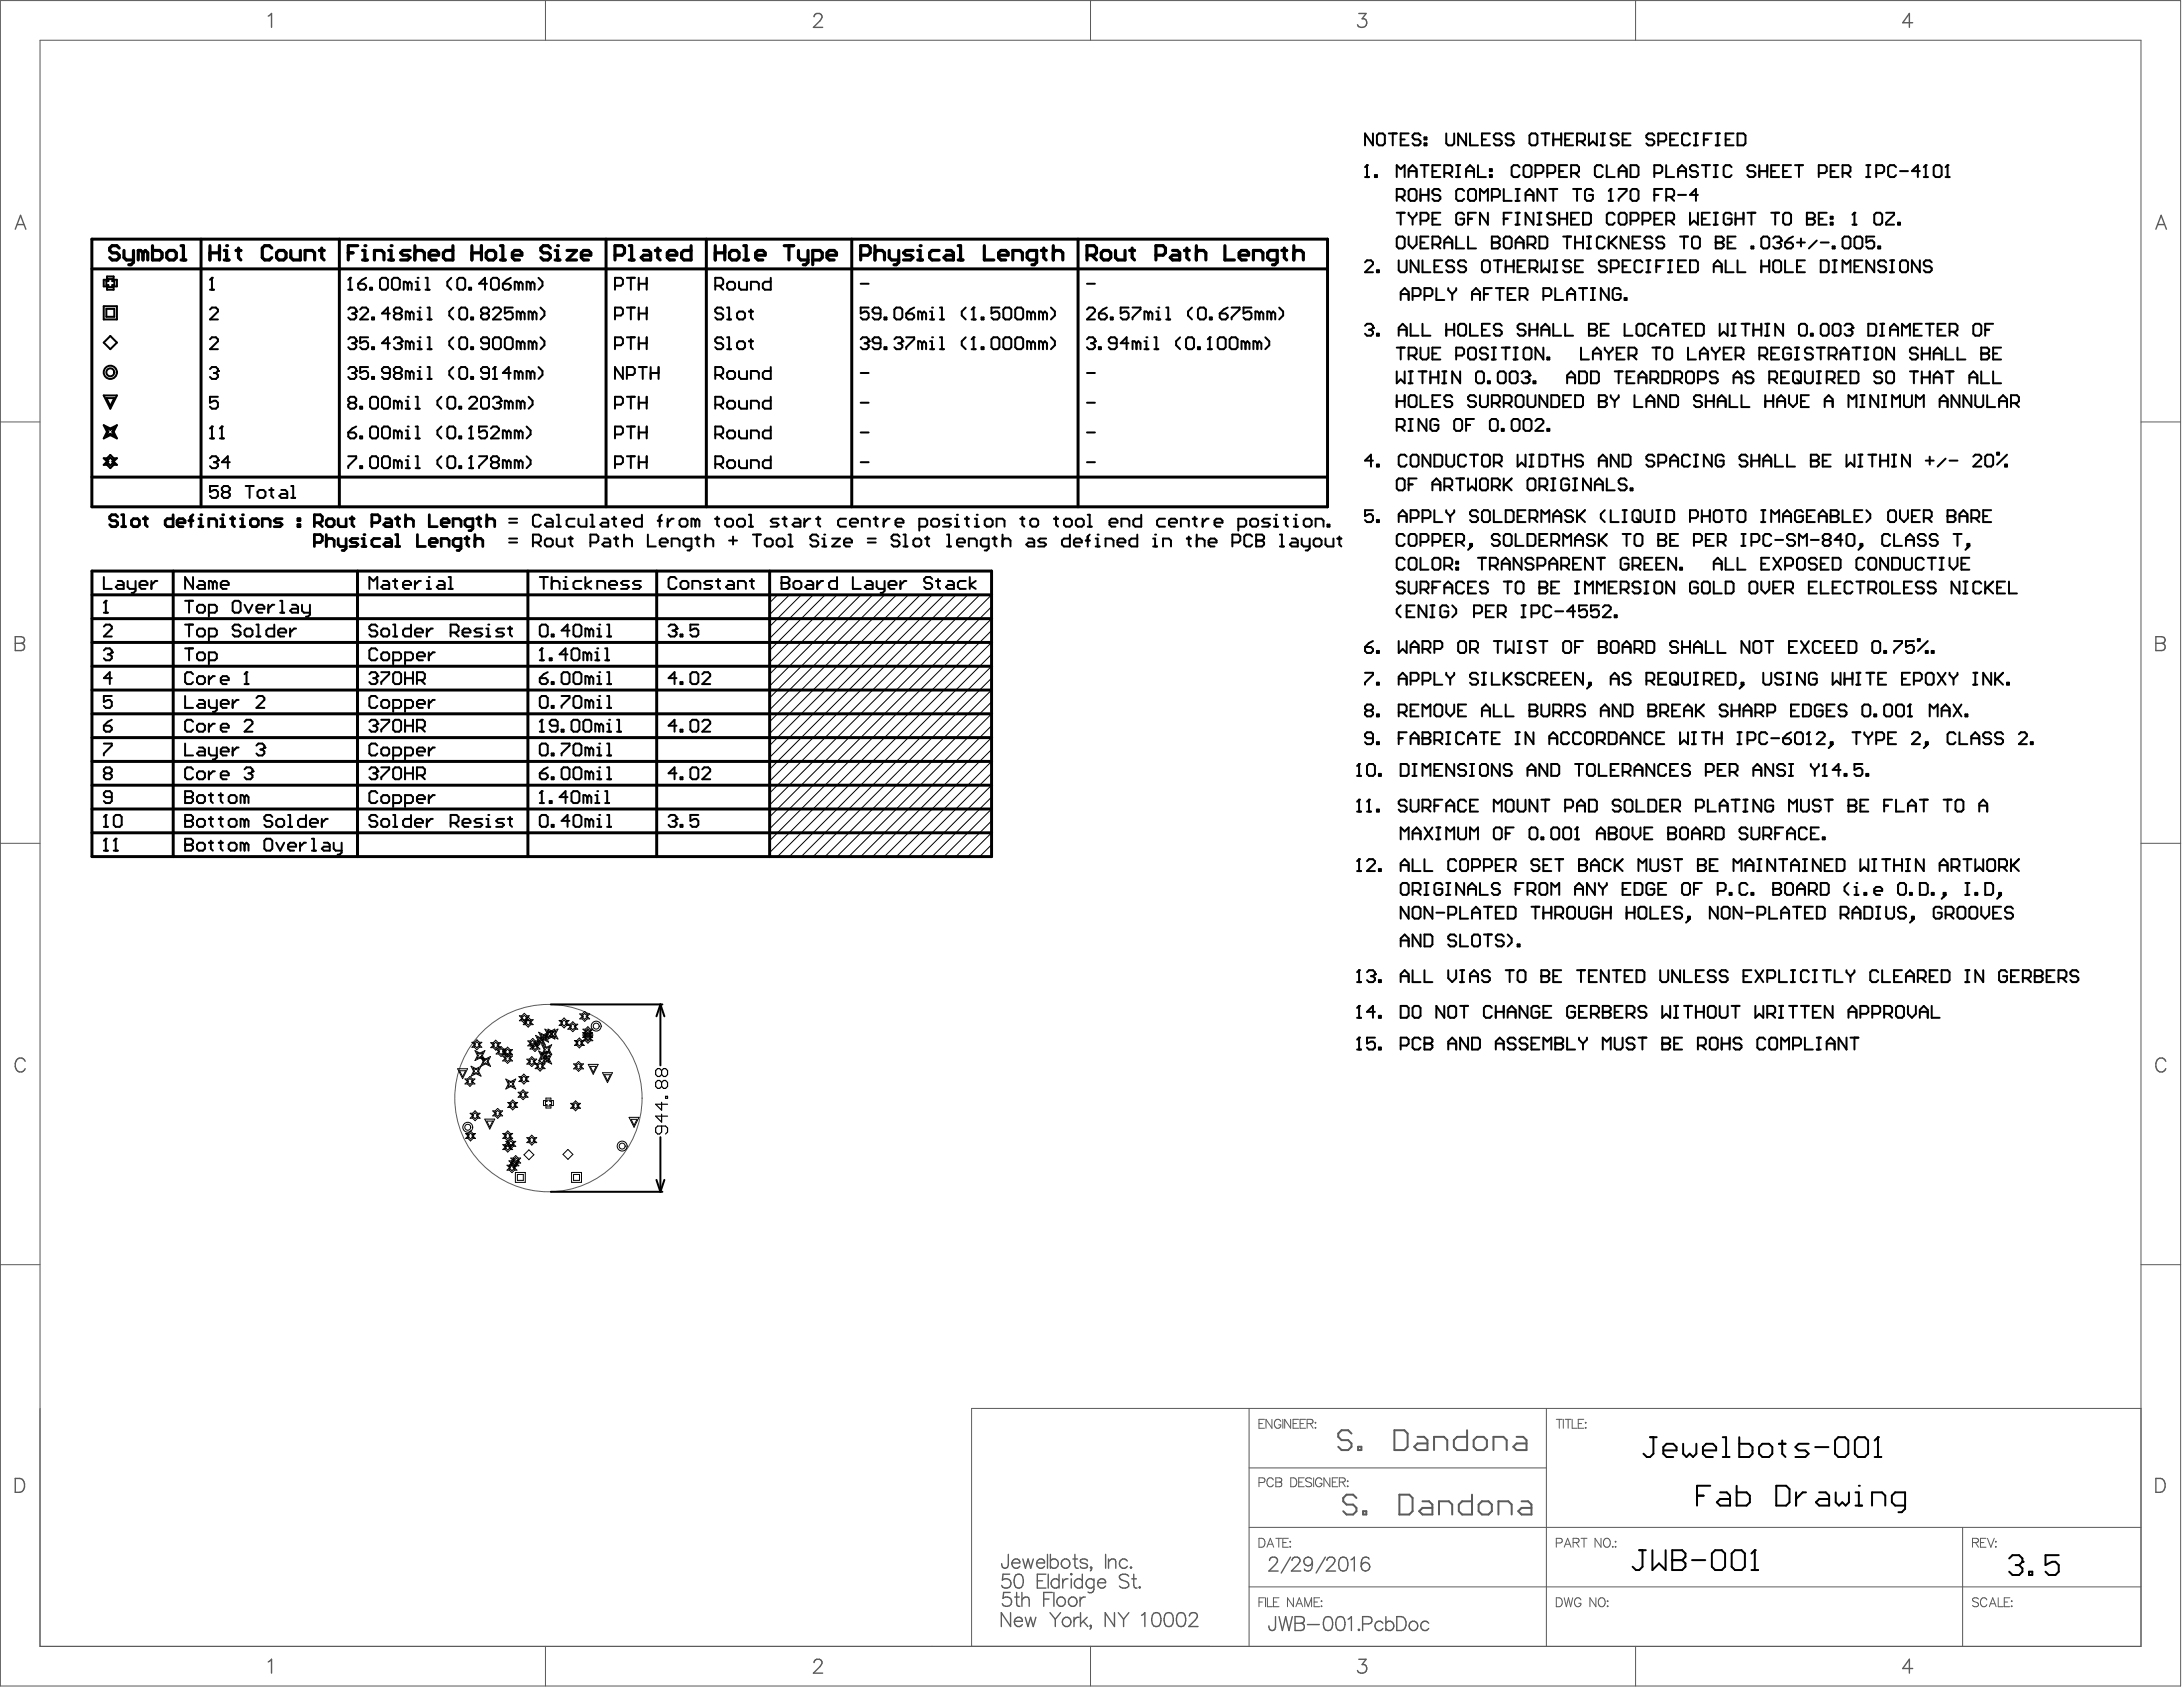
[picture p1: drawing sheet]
<svg xmlns="http://www.w3.org/2000/svg" width="931mm" height="720mm" viewBox="0 0 931 720" stroke-linecap="round" stroke-linejoin="round" font-family="sans-serif">
<g fill="none" stroke="#5a5a5a" stroke-width=".43">
<path d="M.2 .3h930.1v718.9h-930.1zM17.1 17.2h896.3v685.1h-896.3zM232.7 .3v16.9M465.2 .3v16.9M697.8 .3v16.9M.2 180h16.9M913.4 180h16.9M.2 359.7h16.9M913.4 359.7h16.9M.2 539.4h16.9M913.4 539.4h16.9M532.9 600.8v101.5"/>
<path d="M537.1 607.2h1.5M539.5 605.4h-2.4v3.8h2.4M542.6 605.4v3.8l-2.5-3.8v3.8M546.4 606.3a1.4 1.4 0 0 0-1.6-.9 1.4 1.4 0 0 0-1.1 1.5v.9a1.36 1.36 0 0 0 1.4 1.5 1.36 1.36 0 0 0 1.3-1.5h-.9M547.3 605.4v3.8M550.6 605.4v3.8l-2.5-3.8v3.8M551.7 607.2h1.4M554 605.4h-2.3v3.8h2.3M554.7 607.2h1.4M557 605.4h-2.3v3.8h2.3M557.6 607.2l2.2-.1 .4-.6-.2-.7-.7-.4h-1.7v3.8M558.9 607.2l1.3 2"/>
<path d="M561.2 606.7v.4zM561.2 608.9v.3zM659.7 600.8v101.5M664 605.4h2.5M665.2 605.4v3.8M667 605.4v3.8M667.7 605.4h2.6M669 605.4v3.8M670.7 605.4v3.8h2.2M673.3 607.2h1.5M675.7 605.4h-2.4v3.8h2.4M676.5 606.7v.4z"/>
<path d="M676.5 608.9v.3zM913.4 600.8h-498.9v101.5M532.9 626.1h126.8M537.1 632.4h1.7a1 1 0 0 0 .9-1 1 1 0 0 0-.9-1h-1.7v3.8M543.2 631.3a1.4 1.4 0 0 0-1.6-.9 1.4 1.4 0 0 0-1.1 1.4v.9a1.4 1.4 0 0 0 1.1 1.5 1.4 1.4 0 0 0 1.6-.9M544.3 630.4h1.6l.8 .3v1.1l-.8 .4a1 1 0 0 1 1 1 1 1 0 0 1-1 1h-1.6zM544.3 632.2h1.6M550.7 630.4h1.2a2.03 2.03 0 0 1 1.4 1.9 2.03 2.03 0 0 1-1.4 1.9h-1.2zM554.1 632.2h1.4M556.4 630.4h-2.3v3.8h2.3M559.6 630.9a1.43 1.43 0 0 0-1.4-.6 1.43 1.43 0 0 0-1.1 1l.3 .5 1.8 .7 .4 1.1a1.67 1.67 0 0 1-2.5 0M560.4 630.4v3.8"/>
<path d="M564 631.3a1.4 1.4 0 0 0-1.6-.9 1.4 1.4 0 0 0-1.2 1.4v.9a1.36 1.36 0 0 0 1.4 1.5 1.36 1.36 0 0 0 1.4-1.5h-1M567.4 630.4v3.8l-2.6-3.8v3.8M568.4 632.2h1.5M570.8 630.4h-2.4v3.8h2.4M571.4 632.2l2.2-.2 .3-.5-.1-.8-.8-.3h-1.6v3.8M572.7 632.2l1.2 2M574.8 631.8h.3zM574.8 634h.3zM532.9 651.5h380.5M537.1 656.2h1.3a2.03 2.03 0 0 1 1.3 1.9 2.03 2.03 0 0 1-1.3 1.9h-1.3zM540.5 660l1.5-3.8 1.4 3.8M541.1 658.7h1.8"/>
<path d="M544.3 656.2h2.5M545.6 656.2v3.8M547.3 658h1.4M549.6 656.2h-2.3v3.8h2.3M550.3 657.6h.3zM550.3 659.8h.3zM664 658.2h1.6a1 1 0 0 0 .9-1 1 1 0 0 0-.9-1h-1.6v3.8M667.4 660l1.4-3.8 1.4 3.8M667.9 658.7h1.8M671.1 658l2.2-.2 .4-.5-.2-.8-.7-.3h-1.7v3.8M672.4 658l1.3 2M674.5 656.2h2.6"/>
<path d="M675.8 656.2v3.8M683 656.2v3.8l-2.5-3.8v3.8M684.8 656.3a1.82 1.82 0 0 1 2.2 .8 1.82 1.82 0 0 1-.4 2.3 1.4 1.4 0 0 1-1.6 .5 1.4 1.4 0 0 1-.9-1.4l.2-1.4zM687.9 659.8h.3zM689.1 657.6h.3zM689.1 659.8h.3zM837.3 651.5v50.8M841.5 658l2.2-.2 .4-.5-.2-.8-.7-.3h-1.7v3.8M842.8 658l1.3 2M844.9 658h1.5M847.3 656.2h-2.4v3.8h2.4M847.9 656.2l1.5 3.8 1.4-3.8"/>
<path d="M851.3 657.6h.4zM851.3 659.8h.4zM532.9 676.9h380.5M537.1 683.4h1.5M539.5 681.5h-2.4v3.8M539.9 681.5v3.8M540.7 681.5v3.8h2.2M543.3 683.4h1.4M545.7 681.5h-2.4v3.8h2.4M551.8 681.5v3.8l-2.5-3.8v3.8M552.9 685.3l1.4-3.8 1.5 3.8M553.4 684.1h1.8"/>
<path d="M556.7 685.3v-3.8l1.4 3.8 1.5-3.8v3.8M560.6 683.4h1.5M563 681.5h-2.4v3.8h2.4M563.6 683h.4zM563.8 685v.3zM664 681.5h1.2a2.03 2.03 0 0 1 1.4 1.9 2.03 2.03 0 0 1-1.4 1.9h-1.2zM667.4 681.5l.9 3.8 .9-3.8 .9 3.8 .9-3.8M674.5 682.4a1.4 1.4 0 0 0-1.6-.9 1.4 1.4 0 0 0-1.2 1.5v.9a1.36 1.36 0 0 0 1.4 1.5 1.36 1.36 0 0 0 1.4-1.5h-1M680.8 681.5v3.8l-2.5-3.8v3.8M682.6 681.7a1.82 1.82 0 0 1 2.2 .8 1.82 1.82 0 0 1-.4 2.3 1.4 1.4 0 0 1-1.6 .5 1.4 1.4 0 0 1-.9-1.4l.2-1.5zM685.7 683h.3zM685.7 685.2h.3z"/>
<path d="M844.1 682.1a1.43 1.43 0 0 0-1.4-.6 1.43 1.43 0 0 0-1.2 .9l.4 .6 1.8 .7 .4 1.1a1.67 1.67 0 0 1-2.6 0M847.6 682.4a1.4 1.4 0 0 0-1.6-.9 1.4 1.4 0 0 0-1.1 1.5v.9a1.4 1.4 0 0 0 1.1 1.5 1.4 1.4 0 0 0 1.6-1M848.7 685.3l1.5-3.8 1.4 3.8M849.3 684.1h1.8M852.5 681.5v3.8h2.2M855.1 683.4h1.4M857.4 681.5h-2.3v3.8h2.3M858.1 683h.3zM858.3 685v.3zM232.7 702.3v16.9M465.2 702.3v16.9M697.8 702.3v16.9"/>
<circle cx="234" cy="468.4" r="40"/>
</g>
<g fill="none" stroke="#5a5a5a" stroke-width=".59">
<path d="M114.4 6.9l1.4-1.1v5.9M347.3 7.2l.6-1.2 1.7-.2a1.45 1.45 0 0 1 .8 2.2l-3.4 3.7h4M579.7 5.8h3.1l-1.7 2.2a1.9 1.9 0 0 1 2 2.2 1.9 1.9 0 0 1-2.5 1.5l-.9-.3-.6-.9M816 9.7h-4.2l2.8-3.9v5.9M6.5 97.8l2.3-5.9 2.2 5.9M7.4 95.8h2.8M919.8 97.8l2.2-5.9 2.3 5.9M920.6 95.8h2.8M6.5 271.6l3.4 .3a1.37 1.37 0 0 1 0 2.2l-.9 .3a1.55 1.55 0 0 1 1.5 1.6 1.55 1.55 0 0 1-1.5 1.5h-2.5zM6.5 274.4h2.5M919.8 271.6l3.3 .3a1.37 1.37 0 0 1 0 2.2l-.8 .3a1.55 1.55 0 0 1 1.5 1.6 1.55 1.55 0 0 1-1.5 1.5h-2.5zM919.8 274.4h2.5"/>
<path d="M10.7 452.7a2.18 2.18 0 0 0-2.4-1.4 2.18 2.18 0 0 0-1.8 2.3 2.59 2.59 0 0 0 .6 2.8 2.59 2.59 0 0 0 2.8 .6l.8-1.2M924 452.7a2.18 2.18 0 0 0-2.5-1.4 2.18 2.18 0 0 0-1.7 2.3 2.59 2.59 0 0 0 .5 2.8 2.59 2.59 0 0 0 2.8 .6l.9-1.2M6.5 630.6h2a3.2 3.2 0 0 1 2 3 3.2 3.2 0 0 1-2 2.9h-2zM919.8 630.6h1.9a3.2 3.2 0 0 1 2.1 3 3.2 3.2 0 0 1-2.1 2.9h-1.9zM430.2 663v4.5l-.3 .9a1.37 1.37 0 0 1-2.3 0l-.2-1.4M430.7 671.5h-2.8l-.3 2.5a2.09 2.09 0 0 1 3.2 0 2.09 2.09 0 0 1-.4 3.1 2.09 2.09 0 0 1-3-.8M431 679.3h-2.8l-.3 2.5a2.09 2.09 0 0 1 3.2-.1 2.09 2.09 0 0 1-.4 3.2 2.09 2.09 0 0 1-3.1-.8M431.7 666.7a1.86 1.86 0 0 0 1.1 2.1 1.86 1.86 0 0 0 2.3-.7M432 665.8a1.63 1.63 0 0 1 1.9-.8 1.63 1.63 0 0 1 1.2 1.7h-3.4zM433.5 671.8a1.92 1.92 0 0 1 2.8 .8 4.9 4.9 0 0 1-.6 4.5 1.92 1.92 0 0 1-2.8-.8 4.9 4.9 0 0 1 .6-4.5zM433.7 679.3v4.8l.3 .8 1.1 .3M436 679.3v5.9"/>
<path d="M436.4 665l1.1 3.9 1.1-3.9 1.1 3.9 1.2-3.9M442.2 666.7a1.86 1.86 0 0 0 1.2 2.1 1.86 1.86 0 0 0 2.2-.7M442.6 674.3h2.2M443.1 665.3a1.56 1.56 0 0 1 1.7-.2 1.56 1.56 0 0 1 .8 1.6h-3.4zM446.2 671.5h-3.6v5.9h3.6M446.9 663v5.9M447.2 671.5v5.9M448.1 665.8a1.89 1.89 0 0 1 2.8-.2 1.89 1.89 0 0 1 0 2.8 1.89 1.89 0 0 1-2.8-.3M448.1 663v5.9M449 679.3h-3.7v5.9M449.6 679.3v5.9M451.8 674.3a1.89 1.89 0 0 0-2.8-.3 1.89 1.89 0 0 0 0 2.8 1.89 1.89 0 0 0 2.8-.2"/>
<path d="M451.8 671.5v5.9M453.4 673.5v3.9M455.7 673.5a1.91 1.91 0 0 0-2.3 1.6M456.8 671.5l.2-.3 .3 .3-.3 .3zM457 673.5v3.9M457.7 665h2M458.6 663v4.8l.3 .9 1.1 .2M461.7 674.3a1.89 1.89 0 0 0-2.7-.3 1.89 1.89 0 0 0 0 2.8 1.89 1.89 0 0 0 2.7-.2M461.7 671.5v5.9M463.9 665.8a1.79 1.79 0 0 0-3.1 0l.3 .6 2.6 .8 .2 .9a1.79 1.79 0 0 1-3.1 0M465.5 668.4l.2 .3-.2 .2-.3-.2zM465.7 668.7l-.5 1.4"/>
<path d="M466.7 674.3a1.89 1.89 0 0 0-2.8-.3 1.89 1.89 0 0 0 0 2.8 1.89 1.89 0 0 0 2.8-.2M466.7 673.5v4.5a1.55 1.55 0 0 1-.9 1.3 1.55 1.55 0 0 1-1.6-.2M468.3 675.1a1.86 1.86 0 0 0 1.1 2.1 1.86 1.86 0 0 0 2.3-.6M469.1 673.7a1.56 1.56 0 0 1 1.8-.1 1.56 1.56 0 0 1 .8 1.5h-3.4zM471.7 663v5.9M472.9 666.1l1.4-1.1 1.5 .3 .2 .8v2.8M472.9 665v3.9M481 665.8a1.89 1.89 0 0 0-2.8-.2 1.89 1.89 0 0 0 0 2.8 1.89 1.89 0 0 0 2.8-.3M481.5 672.3a2.6 2.6 0 0 0-3.9 0 1.51 1.51 0 0 0 1.1 1.7l1.7 .6a1.44 1.44 0 0 1 1.1 1.1 1.44 1.44 0 0 1-.5 1.4 2.72 2.72 0 0 1-3.4-.5M482.5 668.4l.3 .3-.3 .2-.3-.2zM482.9 673.5h1.9M483.7 671.5v4.8l.3 .8 1.1 .3"/>
<path d="M486.2 676.8l.3 .3-.3 .3-.2-.3zM541.6 665.6l.6-1.1 1.7-.3a1.45 1.45 0 0 1 .8 2.3l-3.3 3.6h3.9M550.6 664.2l-4 6.8M551.2 665.6l.6-1.1 1.7-.3a1.45 1.45 0 0 1 .8 2.3l-3.3 3.6h3.9M559.9 666.2l-.3 2.8a1.71 1.71 0 0 1-1.4 1.1 1.71 1.71 0 0 1-1.7-.8M565.4 664.2l-3.9 6.8M566.1 665.6l.6-1.1 1.7-.3a1.45 1.45 0 0 1 .8 2.3l-3.4 3.6h4M572 664.5a1.92 1.92 0 0 1 2.8 .8 4.9 4.9 0 0 1-.6 4.5 1.92 1.92 0 0 1-2.8-.8 4.9 4.9 0 0 1 .6-4.5zM576.4 665.3l1.4-1.1v5.9M584.1 665a1.74 1.74 0 0 0-2.5-.5l-.6 .8-.3 2.8M431.1 687.9v5.9l-3.9-5.9v5.9M432.8 691.6a1.86 1.86 0 0 0 1.1 2.1 1.86 1.86 0 0 0 2.3-.7"/>
<path d="M432.9 681.2h2M433.6 690.1a1.56 1.56 0 0 1 1.8-.1 1.56 1.56 0 0 1 .8 1.6h-3.4zM436 682.4l1.4-1.2 1.4 .3 .3 .9v2.8M437.4 689.9l1.2 3.9 1.1-3.9 1.1 3.9 1.1-3.9M445.3 682.1h2.2M448 687.9l2.2 2.8M450.2 690.7v3.1M452.5 687.9l-2.3 2.8M458.2 689.9v3.9M460.4 689.9a1.91 1.91 0 0 0-2.2 1.7M460.8 681.2v4M461 687.9v5.9"/>
<path d="M462.1 691.6l2 2.2M463 681.2a1.91 1.91 0 0 0-2.2 1.7M463.8 689.9l-2.8 2.8M465.3 693.2l.3 .3-.3 .3-.3-.3zM465.6 693.5l-.6 1.4M475.5 687.9v5.9l-4-5.9v5.9M477.1 687.9l2.3 2.8M479.4 690.7v3.1M481.6 687.9l-2.2 2.8M487 689l1.4-1.1v5.9M492.2 688.2a1.92 1.92 0 0 1 2.8 .8 4.9 4.9 0 0 1-.5 4.5 1.92 1.92 0 0 1-2.9-.8 4.9 4.9 0 0 1 .6-4.5zM497.5 688.2a1.92 1.92 0 0 1 2.8 .8 4.9 4.9 0 0 1-.6 4.5 1.92 1.92 0 0 1-2.8-.8 4.9 4.9 0 0 1 .6-4.5z"/>
<path d="M502.7 688.2a1.92 1.92 0 0 1 2.9 .8 4.9 4.9 0 0 1-.6 4.5 1.92 1.92 0 0 1-2.8-.8 4.9 4.9 0 0 1 .5-4.5zM507.5 689.3l.5-1.1 1.7-.3a1.45 1.45 0 0 1 .9 2.2l-3.4 3.7h3.9M544.2 689.6v4.5l-.3 .8a1.37 1.37 0 0 1-2.3 0l-.2-1.4M545.7 689.6l1.4 5.9 1.4-5.9 1.4 5.9 1.4-5.9M552.5 689.6l3.4 .3a1.37 1.37 0 0 1 0 2.2l-.9 .3a1.55 1.55 0 0 1 1.5 1.5 1.55 1.55 0 0 1-1.5 1.6h-2.5zM552.5 692.4h2.5M557.8 693h5.1M565.4 689.9a1.92 1.92 0 0 1 2.9 .8 4.9 4.9 0 0 1-.6 4.5 1.92 1.92 0 0 1-2.8-.8 4.9 4.9 0 0 1 .5-4.5zM570.7 689.9a1.92 1.92 0 0 1 2.8 .8 4.9 4.9 0 0 1-.5 4.5 1.92 1.92 0 0 1-2.8-.8 4.9 4.9 0 0 1 .5-4.5zM575.1 690.7l1.4-1.1v5.9M579.8 694.9l.2 .3-.2 .3-.3-.3zM581.3 692.7h2.6a1.55 1.55 0 0 0 1.4-1.6 1.55 1.55 0 0 0-1.4-1.5h-2.6v5.9"/>
<path d="M590 692.4a1.89 1.89 0 0 0-2.8-.3 1.89 1.89 0 0 0 0 2.8 1.89 1.89 0 0 0 2.8-.2M591.3 692.4a1.89 1.89 0 0 1 2.7-.3 1.89 1.89 0 0 1 0 2.8 1.89 1.89 0 0 1-2.7-.2M591.3 689.6v5.9M595.9 689.6h2a3.2 3.2 0 0 1 2 2.9 3.2 3.2 0 0 1-2 3h-2zM609.5 692.4a1.89 1.89 0 0 0-2.8-.3 1.89 1.89 0 0 0 0 2.8 1.89 1.89 0 0 0 2.8-.2M114.4 708.9l1.4-1.1v5.9M347.3 709.2l.6-1.2 1.7-.2a1.45 1.45 0 0 1 .8 2.2l-3.4 3.7h4M579.7 707.8h3.1l-1.7 2.2a1.9 1.9 0 0 1 2 2.2 1.9 1.9 0 0 1-2.5 1.5l-.9-.3-.6-.8M816 711.7h-4.2l2.8-3.9v5.9"/>
<circle cx="454.5" cy="667" r="1.95"/>
<circle cx="558.1" cy="666" r="1.84"/>
<circle cx="582.6" cy="668.3" r="1.84"/>
<circle cx="452.8" cy="683.2" r="1.92"/>
<circle cx="455.1" cy="691.8" r="1.96"/>
<circle cx="457.6" cy="683.2" r="1.92"/>
<circle cx="602.9" cy="693.5" r="1.95"/>
</g>
<g fill="none" stroke="#5a5a5a" stroke-width=".85">
<path d="M576.6 611.5l-1.4-1.4h-2.8l-1.5 1.4v1.4l1.5 1.4h2.8l1.4 1.4v1.4l-1.4 1.4h-2.8l-1.5-1.4M579.4 617.1h1.4v1.4h-1.4zM594.9 610.1h4.2l1.4 1.4v5.6l-1.4 1.4h-4.2zM604.8 612.9h2.8l1.4 1.4v4.2h-4.2l-1.4-1.4 1.4-1.4h4.2M611.8 618.5v-5.6h4.2l1.4 1.4v4.2M625.9 610.1v8.4h-4.2l-1.4-1.4v-2.8l1.4-1.4h4.2M630.1 612.9h2.8l1.4 1.4v2.8l-1.4 1.4h-2.8l-1.4-1.4v-2.8zM637.2 618.5v-5.6h4.2l1.4 1.4v4.2M647 612.9h2.8l1.5 1.4v4.2h-4.3l-1.4-1.4 1.4-1.4h4.3M578.7 639l-1.4-1.4h-2.8l-1.4 1.4v1.4l1.4 1.4h2.8l1.4 1.4v1.4l-1.4 1.4h-2.8l-1.4-1.4M597 637.6h4.2l1.4 1.4v5.6l-1.4 1.4h-4.2zM628 637.6v8.4h-4.2l-1.4-1.4v-2.8l1.4-1.4h4.2"/>
<path d="M581.5 644.6h1.4v1.4h-1.4zM606.9 640.4h2.8l1.4 1.4v4.2h-4.2l-1.4-1.4 1.4-1.4h4.2M613.9 646v-5.6h4.2l1.5 1.4v4.2M632.2 640.4h2.9l1.4 1.4v2.8l-1.4 1.4h-2.9l-1.4-1.4v-2.8zM639.3 646v-5.6h4.2l1.4 1.4v4.2M649.1 640.4h2.9l1.4 1.4v4.2h-4.3l-1.4-1.4 1.4-1.4h4.3"/>
</g>
<g fill="none" stroke="#000" stroke-width=".85">
<path d="M585.7 56.9v5.1l-3.3-5.1v5.1M588.3 56.9h1.7l.8 .9v3.3l-.8 .9h-1.7l-.9-.9v-3.3zM592.5 56.9h3.4M594.2 56.9v5.1M597.6 59.5h1.7M601 56.9h-3.4v5.1h3.4M606 57.8l-.8-.9h-1.7l-.8 .9v.8l.8 .9h1.7l.8 .8v.8l-.8 .9h-1.7l-.8-.9M607.7 58.6h.9v.9h-.9zM617 56.9v4.2l.9 .9h1.7l.8-.9v-4.2M625.5 56.9v5.1l-3.4-5.1v5.1M627.2 56.9v5.1h3.3M632.2 59.5h1.7"/>
<path d="M635.6 56.9h-3.4v5.1h3.4M640.7 57.8l-.9-.9h-1.6l-.9 .9v.8l.9 .9h1.6l.9 .8v.8l-.9 .9h-1.6l-.9-.9M645.8 57.8l-.9-.9h-1.7l-.8 .9v.8l.8 .9h1.7l.9 .8v.8l-.9 .9h-1.7l-.8-.9M653.4 56.9h1.7l.8 .9v3.3l-.8 .9h-1.7l-.9-.9v-3.3zM657.6 56.9h3.4M659.3 56.9v5.1M662.7 56.9v5.1M662.7 59.5h3.3M666 56.9v5.1M667.7 59.5h1.7M671.1 56.9h-3.4v5.1h3.4M677.9 56.9v5.1l1.7-1.7 1.7 1.7v-5.1"/>
<path d="M683 56.9h1.6M683.8 56.9v5.1M690.6 57.8l-.9-.9h-1.7l-.8 .9v.8l.8 .9h1.7l.9 .8v.8l-.9 .9h-1.7l-.8-.9M692.3 59.5h1.6M695.6 56.9h-3.3v5.1h3.3M705.8 57.8l-.9-.9h-1.7l-.8 .9v.8l.8 .9h1.7l.9 .8v.8l-.9 .9h-1.7l-.8-.9M712.5 59.5h1.7M715.9 56.9h-3.4v5.1h3.4M721 57.8l-.8-.9h-1.7l-.9 .9v3.3l.9 .9h1.7l.8-.9M722.7 56.9h1.7M723.5 56.9v5.1M726.9 59.5h1.7"/>
<path d="M730.3 56.9h-3.4v5.1M732 56.9h1.7M732.8 56.9v5.1M736.2 59.5h1.7M739.6 56.9h-3.4v5.1h3.4M741.3 56.9h2.5l.9 .9v3.3l-.9 .9h-2.5zM582.4 71.3l.8-.8v5M582.4 75.5h1.7M586.6 74.7h.8v.8h-.8zM595.9 75.5v-5l1.7 1.6 1.7-1.6v5M601 75.5v-3.4l1.7-1.6 1.6 1.6v3.4M601 73h3.3"/>
<path d="M606 70.5h3.4M607.7 61.1h.9v.9h-.9zM607.7 70.5v5M611.1 73h1.7M614.5 70.5h-3.4v5h3.4M616.2 73.8h2.5l.9-.8v-1.7l-.9-.8h-2.5v5M617.9 73.8l1.7 1.7M621.2 75.5h1.7M621.2 70.5h1.7M622.1 70.5v5M625.5 75.5v-3.4l1.7-1.6 1.7 1.6v3.4M625.5 73h3.4"/>
<path d="M630.5 70.5v5h3.4M635.6 72.1h.9v.9h-.9zM635.6 74.7h.9v.8h-.9zM648.3 71.3l-.8-.8h-1.7l-.9 .8v3.4l.9 .8h1.7l.8-.8M650.8 70.5h1.7l.9 .8v3.4l-.9 .8h-1.7l-.8-.8v-3.4zM655.1 73.8h2.5l.8-.8v-1.7l-.8-.8h-2.5v5M660.1 73.8h2.6l.8-.8v-1.7l-.8-.8h-2.6v5M665.2 73h1.7M668.6 70.5h-3.4v5h3.4M670.3 73.8h2.5l.9-.8v-1.7l-.9-.8h-2.5v5M672 73.8l1.7 1.7M672.8 60.3h2.5l.9-.8v-1.7l-.9-.9h-2.5v5.1"/>
<path d="M674.5 60.3l1.7 1.7M683 62h1.6M683.8 71.3l-.8-.8h-1.7l-.9 .8v3.4l.9 .8h1.7l.8-.8M685.5 70.5v5h3.4M690.6 75.5v-3.4l1.7-1.6 1.6 1.6v3.4M690.6 73h3.3M695.6 70.5h2.6l.8 .8v3.4l-.8 .8h-2.6zM705.8 73.8h2.5l.9-.8v-1.7l-.9-.8h-2.5v5M707.5 60.3h2.5l.9-.8v-1.7l-.9-.9h-2.5v5.1M710.9 70.5v5h3.3M715.9 75.5v-3.4l1.7-1.6 1.7 1.6v3.4M715.9 73h3.4"/>
<path d="M722.7 62h1.7M724.4 71.3l-.9-.8h-1.7l-.8 .8v.8l.8 .9h1.7l.9 .8v.9l-.9 .8h-1.7l-.8-.8M726.1 70.5h3.3M727.8 70.5v5M731.1 75.5h1.7M731.1 70.5h1.7M732 70.5v5M732 62h1.7M738.7 71.3l-.8-.8h-1.7l-.8 .8v3.4l.8 .8h1.7l.8-.8M748.9 71.3l-.9-.8h-1.6l-.9 .8v.8l.9 .9h1.6l.9 .8v.9l-.9 .8h-1.6l-.9-.8M750.6 70.5v5M750.6 73h3.4"/>
<path d="M754 70.5v5M755.7 73h1.6M759 70.5h-3.3v5h3.3M760.7 73h1.7M764.1 70.5h-3.4v5h3.4M765.8 70.5h3.4M767.5 70.5v5M775.9 73.8h2.6l.8-.8v-1.7l-.8-.8h-2.6v5M781 73h1.7M784.4 70.5h-3.4v5h3.4M786.1 73.8h2.5l.9-.8v-1.7l-.9-.8h-2.5v5M787.8 73.8l1.7 1.7"/>
<path d="M796.2 75.5h1.7M796.2 70.5h1.7M797.1 70.5v5M800.5 73.8h2.5l.8-.8v-1.7l-.8-.8h-2.5v5M808.9 71.3l-.8-.8h-1.7l-.9 .8v3.4l.9 .8h1.7l.8-.8M810.6 73h3.4M819.1 73h-3.4l2.5-2.5v5M820.7 71.3l.9-.8v5M820.7 75.5h1.7M825.8 70.5h1.7l.9 .8v3.4l-.9 .8h-1.7l-.8-.8v-3.4zM830 71.3l.9-.8v5M830 75.5h1.7"/>
<path d="M595.9 84h2.5l.9-.9v-1.7l-.9-.8h-2.5v5.1M595.9 90.8h3.4M597.6 90.8v5M597.6 84l1.7 1.7M601 90.8v.8l1.7 1.7M601.8 80.6h1.7l.8 .8v3.4l-.8 .9h-1.7l-.8-.9v-3.4zM602.7 93.3v2.5M604.3 90.8v.8l-1.6 1.7M606 80.6v5.1M606 94.1h2.6l.8-.8v-1.7l-.8-.8h-2.6v5M606 83.1h3.4M609.4 80.6v5.1"/>
<path d="M611.1 93.3h1.7M614.5 81.4l-.9-.8h-1.6l-.9 .8v.9l.9 .8h1.6l.9 .9v.8l-.9 .9h-1.6l-.9-.9M614.5 90.8h-3.4v5h3.4M624.6 81.4l-.8-.8h-1.7l-.8 .8v3.4l.8 .9h1.7l.8-.9M624.6 91.6l-.8-.8h-1.7l-.8 .8v3.4l.8 .8h1.7l.8-.8v-1.7h-1.7M626.3 93.3h1.7M627.2 80.6h1.7l.8 .8v3.4l-.8 .9h-1.7l-.9-.9v-3.4zM629.7 90.8h-3.4v5M631.4 85.7v-5.1l1.7 1.7 1.7-1.7v5.1M634.8 90.8v5l-3.4-5v5M636.5 84h2.5l.8-.9v-1.7l-.8-.8h-2.5v5.1M641.5 80.6v5.1h3.4"/>
<path d="M641.5 93.3h1.7M644.9 90.8h-3.4v5M646.6 80.6h1.7M646.6 85.7h1.7M646.6 90.8h1.7M646.6 95.8h1.7M647.5 80.6v5.1M647.5 90.8v5M650.8 83.1h3.4M650.8 85.7v-3.4l1.7-1.7 1.7 1.7v3.4M654.2 90.8v5l-3.4-5v5M655.9 90.8h1.7"/>
<path d="M655.9 95.8h1.7M656.8 90.8v5M659.3 80.6v5.1l-3.4-5.1v5.1M661 80.6h3.4M662.7 80.6v5.1M663.5 91.6l-.8-.8h-1.7l-.9 .8v.8l.9 .9h1.7l.8 .8v.9l-.8 .8h-1.7l-.9-.8M665.2 90.8v5M665.2 93.3h3.4M668.6 90.8v5M670.3 93.3h1.7M671.1 80.6h3.4M672.8 80.6v5.1"/>
<path d="M673.7 90.8h-3.4v5h3.4M675.4 90.8h2.5l.8 .8v3.4l-.8 .8h-2.5zM679.6 81.4l-.9-.8h-1.7l-.8 .8v3.4l.8 .9h1.7l.9-.9v-1.7h-1.7M686.3 85.7h1.7M686.3 81.4l.9-.8v5.1M688.9 91.6l-.9-.8h-1.7l-.8 .8v3.4l.8 .8h1.7l.9-.8M690.6 80.6h3.3v.8l-3.3 3.4v.9M691.4 90.8h1.7l.8 .8v3.4l-.8 .8h-1.7l-.8-.8v-3.4zM695.6 94.1h2.6l.8-.8v-1.7l-.8-.8h-2.6v5M696.5 80.6h1.7l.8 .8v3.4l-.8 .9h-1.7l-.9-.9v-3.4zM700.7 94.1h2.5l.9-.8v-1.7l-.9-.8h-2.5v5M705.8 83.1h1.7"/>
<path d="M705.8 93.3h1.7M709.2 80.6h-3.4v5.1M709.2 90.8h-3.4v5h3.4M710.9 84h2.5l.8-.9v-1.7l-.8-.8h-2.5v5.1M710.9 94.1h2.5l.8-.8v-1.7l-.8-.8h-2.5v5M712.5 84l1.7 1.7M712.5 94.1l1.7 1.7M715.9 83.1h3.4M721 90.8v5l1.7-1.7 1.7 1.7v-5M724.4 83.1h-3.4l2.5-2.5v5.1M726.1 93.3h1.7M729.5 90.8h-3.4v5h3.4"/>
<path d="M731.1 90.8h1.7M731.1 95.8h1.7M732 90.8v5M738.8 91.6l-.9-.8h-1.7l-.8 .8v3.4l.8 .8h1.7l.9-.8v-1.7h-1.7M740.4 90.8v5M740.4 93.3h3.4M743.8 90.8v5M745.5 90.8h3.4M747.2 90.8v5M755.7 90.8h3.3M757.3 90.8v5M761.6 90.8h1.7l.8 .8v3.4l-.8 .8h-1.7l-.9-.8v-3.4z"/>
<path d="M770.9 90.8h2.5l.9 .8v.8l-.9 .9 .9 .8v.9l-.9 .8h-2.5zM770.9 93.3h2.5M775.9 93.3h1.7M779.3 90.8h-3.4v5h3.4M781 92.4h.9v.9h-.9zM781 95h.9v.8h-.9zM790.3 91.6l.9-.8v5M790.3 95.8h1.7M800.5 90.8h1.7l.8 .8v3.4l-.8 .8h-1.7l-.9-.8v-3.4zM804.7 90.8h3.4v.8l-3.4 3.4v.8h3.4M809.8 95h.8v.8h-.8zM45.7 117.9h2.8v1.4h1.4v2.9h-1.4v1.4h-2.8v-1.4h-1.5v-2.9h1.5z"/>
<path d="M46.2 119.1h1.7v.8h.9v1.7h-.9v.8h-1.7v-.8h-.8v-1.7h.8zM89.6 119.3l.8-.8v5.1M148.6 119.3l.8-.8v5.1M156.2 118.5l-1.7 .8-1.7 1.7M163 118.5h1.6l.9 .8v3.4l-.9 .9h-1.6l-.9-.9v-3.4zM167.2 119.3l.8-.8h1.7l.9 .8v3.4l-.9 .9h-1.7l-.8-.9zM181.6 118.5h.8v5.1M192.5 118.5l-1.6 1.7v1.7l1.6 1.7M195.1 119.3l.8-.8h1.7l.9 .8v3.4l-.9 .9h-1.7l-.8-.9zM210.3 118.5h1.7l.8 .8v3.4l-.8 .9h-1.7l-.8-.9v-3.4zM217.9 118.5l-1.7 .8-1.7 1.7M229.7 118.5l1.7 1.7v1.7l-1.7 1.7"/>
<path d="M267.4 118.5h3.4M269.1 118.5v5.1M272.5 118.5v5.1M275.9 118.5v5.1M328.8 118.5v5.1h-2.5l-.9-.9v-1.7l.9-.8h2.5M582.4 111.9l.8-.8h1.7l.8 .8v.8l-3.3 3.4h3.3M587.4 115.3h.9v.8h-.9zM596.7 111.1v4.2l.9 .8h1.7l.8-.8v-4.2M596.7 100.9h1.7l.9 .8v3.4l-.9 .9h-1.7l-.8-.9v-3.4zM601 100.9v3.4l1.7 1.7 1.6-1.7v-3.4M605.2 111.1v5l-3.4-5v5M606 103.4h1.7"/>
<path d="M606.9 111.1v5h3.4M609.4 100.9h-3.4v5.1h3.4M611.1 104.3h2.5l.9-.9v-1.7l-.9-.8h-2.5v5.1M611.9 113.6h1.7M612.8 104.3l1.7 1.7M615.3 111.1h-3.4v5h3.4M616.2 103.4h3.4M616.2 106v-3.4l1.7-1.7 1.7 1.7v3.4M620.4 111.9l-.8-.8h-1.7l-.9 .8v.8l.9 .9h1.7l.8 .8v.9l-.8 .8h-1.7l-.9-.8M621.3 100.9v5.1h3.3M625.5 111.9l-.9-.8h-1.7l-.8 .8v.8l.8 .9h1.7l.9 .8v.9l-.9 .8h-1.7l-.8-.8M626.3 100.9v5.1h3.4"/>
<path d="M633.1 111.1h1.7l.8 .8v3.4l-.8 .8h-1.7l-.9-.8v-3.4zM636.5 100.9h2.5l.8 .8v.9l-.8 .8 .8 .9v.8l-.8 .9h-2.5zM636.5 103.4h2.5M637.3 111.1h3.4M639 111.1v5M642.4 111.1v5M642.4 113.6h3.4M642.4 100.9h1.7l.8 .8v3.4l-.8 .9h-1.7l-.9-.9v-3.4zM645.8 111.1v5M646.6 106v-3.4l1.7-1.7 1.7 1.7v3.4M646.6 103.4h3.4M647.5 113.6h1.6"/>
<path d="M650.8 111.1h-3.3v5h3.3M651.7 104.3h2.5l.9-.9v-1.7l-.9-.8h-2.5v5.1M652.5 114.4h2.6l.8-.8v-1.7l-.8-.8h-2.6v5M653.4 104.3l1.7 1.7M654.2 114.4l1.7 1.7M656.8 100.9h2.5l.8 .8v3.4l-.8 .9h-2.5zM657.6 111.1v5l1.7-1.7 1.7 1.7v-5M662.7 116.1h1.7M662.7 111.1h1.7M663.5 111.1v5M666.9 100.9h3.4M668.6 100.9v5.1"/>
<path d="M670.3 111.9l-.9-.8h-1.7l-.8 .8v.8l.8 .9h1.7l.9 .8v.9l-.9 .8h-1.7l-.8-.8M672 113.6h1.7M672 103.4h3.4M672 100.9v5.1M675.3 111.1h-3.3v5h3.3M675.4 100.9v5.1M677 100.9h1.7M677 106h1.7M677.9 100.9v5.1M684.7 101.7l-.9-.8h-1.7l-.8 .8v3.4l.8 .9h1.7l.9-.9M685.5 111.9l-.9-.8h-1.6l-.9 .8v.8l.9 .9h1.6l.9 .8v.9l-.9 .8h-1.6l-.9-.8M686.3 100.9v5.1"/>
<path d="M687.2 114.4h2.5l.9-.8v-1.7l-.9-.8h-2.5v5M687.2 103.4l2.5 2.6M689.7 100.9l-3.4 3.4M692.3 113.6h1.6M694.8 100.9v5.1l-3.4-5.1v5.1M695.6 111.1h-3.3v5h3.3M696.5 103.4h1.7M699.9 100.9h-3.4v5.1h3.4M700.7 111.9l-.8-.8h-1.7l-.9 .8v3.4l.9 .8h1.7l.8-.8M702.4 116.1h1.7M702.4 111.1h1.7M703.2 111.1v5"/>
<path d="M704.9 101.7l-.8-.8h-1.7l-.8 .8v.9l.8 .8h1.7l.8 .9v.8l-.8 .9h-1.7l-.8-.9M706.6 113.6h1.7M710 111.1h-3.4v5M710 101.7l-.8-.8h-1.7l-.9 .8v.9l.9 .8h1.7l.8 .9v.8l-.8 .9h-1.7l-.9-.9M711.7 116.1h1.7M711.7 111.1h1.7M712.5 111.1v5M715.9 113.6h1.7M716.8 100.9h3.4M718.5 100.9v5.1M719.3 111.1h-3.4v5h3.4M721 111.1h2.5l.9 .8v3.4l-.9 .8h-2.5z"/>
<path d="M722.7 100.9h1.7l.8 .8v3.4l-.8 .9h-1.7l-.9-.9v-3.4zM731.1 116.1v-3.4l1.7-1.6 1.7 1.6v3.4M731.1 113.6h3.4M732 100.9h2.5l.9 .8v.9l-.9 .8 .9 .9v.8l-.9 .9h-2.5zM732 103.4h2.5M736.2 111.1v5h3.4M737.1 103.4h1.7M740.4 100.9h-3.3v5.1h3.3M741.3 111.1v5h3.4M747.2 105.1h.9v.9h-.9zM751.4 111.1v5M751.4 113.6h3.4"/>
<path d="M752.3 100.9h1.7l.8 .8v3.4l-.8 .9h-1.7l-.9-.9v-3.4zM754.8 111.1v5M756.5 101.7l.8-.8h1.7l.9 .8v.9l-.9 .8M757.3 111.1h1.7l.9 .8v3.4l-.9 .8h-1.7l-.8-.8v-3.4zM758.2 103.4h.8M759 103.4l.9 .9v.8l-.9 .9h-1.7l-.8-.9M761.6 111.1v5h3.4M761.6 103.4h2.5l.9 .9v.8l-.9 .9h-1.7l-.8-.9zM765 100.9l-1.7 .8-1.7 1.7M766.6 113.6h1.7M766.6 103.4h3.4M768.3 101.7v3.4"/>
<path d="M770 111.1h-3.4v5h3.4M775.1 102.6l-3.4 3.4M776.8 111.1h2.5l.9 .8v3.4l-.9 .8h-2.5zM776.8 103.4h3.4M781.9 116.1h1.6M781.9 111.1h1.6M781.9 105.1h.8v.9h-.8zM782.7 111.1v5M786.1 116.1v-5l1.7 1.6 1.7-1.6v5M786.9 100.9h1.7l.9 .8v3.4l-.9 .9h-1.7l-.8-.9v-3.4zM791.2 113.6h1.6M792 100.9h1.7l.8 .8v3.4l-.8 .9h-1.7l-.8-.9v-3.4z"/>
<path d="M794.5 111.1h-3.3v5h3.3M799.6 111.1v5l-3.4-5v5M799.6 100.9h-3.4v2.5l1.7-.8h.9l.8 .8v1.7l-.8 .9h-1.7l-.9-.9M801.3 105.1h.9v.9h-.9zM804.7 111.9l-.9-.8h-1.7l-.8 .8v.8l.8 .9h1.7l.9 .8v.9l-.9 .8h-1.7l-.8-.8M806.4 116.1h1.7M806.4 111.1h1.7M807.2 111.1v5M811.4 111.1h1.7l.9 .8v3.4l-.9 .8h-1.7l-.8-.8v-3.4zM819.1 111.1v5l-3.4-5v5M824.1 111.9l-.8-.8h-1.7l-.9 .8v.8l.9 .9h1.7l.8 .8v.9l-.8 .8h-1.7l-.9-.8M44.2 130.6h5.7v5.7h-5.7z"/>
<path d="M45.4 131.8h3.4v3.3h-3.4zM89.6 132l.8-.8h1.7l.9 .8v.9l-3.4 3.4h3.4M89.6 123.6h1.7M148.6 123.6h1.7M148.6 132l.8-.8h1.7l.9 .8v.9l-.9 .8M150.3 133.7h.8M151.1 133.7l.9 .9v.8l-.9 .9h-1.7l-.8-.9M152.8 121h2.5l.9 .9v.8l-.9 .9h-1.6l-.9-.9zM153.7 132l.8-.8h1.7l.8 .8v.9l-3.3 3.4h3.3M157.9 122.7h.8v.9h-.8zM158.7 135.4h.9v.9h-.9zM166.3 133.7h-3.3l2.5-2.5v5.1"/>
<path d="M168.9 133.7l-.9 .9v.8l.9 .9h1.7l.8-.9v-.8l-.8-.9M168.9 133.7l-.9-.8v-.9l.9-.8h1.7l.8 .8v.9l-.8 .8M168.9 133.7h1.7M173.9 121l-.8-.8h-.8v3.4M173.9 121v2.6M173.9 121l.9-.8 .8 .8v2.6M174.8 133.7l-.9-.8h-.8v3.4M174.8 133.7v2.6M174.8 133.7l.8-.8 .9 .8v2.6M177.3 123.6h1.7M177.3 120.2h.9v3.4M178.2 136.3h1.7"/>
<path d="M178.2 132.9h.8v3.4M181.6 123.6h1.6M182.4 136.3h1.7M182.4 131.2h.8v5.1M193.4 131.2l-1.7 1.7v1.7l1.7 1.7M195.9 132l.9-.8h1.7l.8 .8v3.4l-.8 .9h-1.7l-.9-.9zM200.2 122.7h.8v.9h-.8zM201 135.4h.8v.9h-.8zM206.1 133.7l-.9 .9v.8l.9 .9h1.7l.8-.9v-.8l-.8-.9M206.1 133.7l-.9-.8v-.9l.9-.8h1.7l.8 .8v.9l-.8 .8M206.1 133.7h1.7M207.8 121h-3.4l2.5-2.5v5.1"/>
<path d="M210.3 132l.8-.8h1.7l.9 .8v.9l-3.4 3.4h3.4M214.5 121h2.6l.8 .9v.8l-.8 .9h-1.7l-.9-.9zM218.7 131.2h-3.3v2.5l1.7-.8h.8l.8 .8v1.7l-.8 .9h-1.7l-.8-.9M221.3 121l-.9-.8h-.8v3.4M221.3 121v2.6M221.3 121l.8-.8 .9 .8v2.6M222.1 133.7l-.8-.8h-.9v3.4M222.1 133.7v2.6M222.1 133.7l.9-.8 .8 .8v2.6M226.4 121l-.9-.8h-.8v3.4M226.4 121l.8-.8 .8 .8v2.6M226.4 121v2.6"/>
<path d="M227.2 133.7l-.8-.8h-.9v3.4M227.2 133.7l.8-.8 .9 .8v2.6M227.2 133.7v2.6M230.6 131.2l1.7 1.7v1.7l-1.7 1.7M262.4 134.6h2.5l.9-.9v-1.7l-.9-.8h-2.5v5.1M262.4 121.9h2.5l.9-.9v-1.7l-.9-.8h-2.5v5.1M267.4 131.2h3.4M269.1 131.2v5.1M272.5 133.7h3.4M272.5 121h3.4M272.5 131.2v5.1M275.9 131.2v5.1"/>
<path d="M305.1 121.9h2.6l.8-.9v-1.7l-.8-.8h-2.6v5.1M306.8 121.9l1.7 1.7M308.5 132l-.8-.8h-1.7l-.9 .8v.9l.9 .8h1.7l.8 .9v.8l-.8 .9h-1.7l-.9-.9M310.2 136.3h1.7M310.2 131.2h.9v5.1M311.1 120.2h1.7l.8 .8v1.7l-.8 .9h-1.7l-.9-.9v-1.7zM315.3 132.9h1.7l.8 .8v1.7l-.8 .9h-1.7l-.9-.9v-1.7zM315.3 120.2v2.5l.8 .9h2.6v-3.4M319.5 132.9h1.7M320.4 123.6v-3.4h2.5l.8 .8v2.6M320.4 132v3.4l.8 .9M367.2 121h3.4"/>
<path d="M370.6 131.2h-3.4v2.5l1.7-.8h.8l.9 .8v1.7l-.9 .9h-1.7l-.8-.9M375.7 133.7h-2.6l-.8-.8v-.9l.8-.8h1.7l.9 .8v3.4l-.9 .9h-1.7l-.8-.9M377.3 135.4h.9v.9h-.9zM382.4 131.2h1.7l.8 .8v3.4l-.8 .9h-1.7l-.8-.9v-3.4zM386.6 133.7h2.6l.8 .9v.8l-.8 .9h-1.7l-.9-.9zM390 131.2l-1.7 .8-1.7 1.7M393.4 133.7l-.8-.8h-.9v3.4M393.4 133.7l.8-.8 .9 .8v2.6M393.4 133.7v2.6M396.8 136.3h1.7M396.8 132.9h.8v3.4M401 136.3h1.7"/>
<path d="M401 131.2h.9v5.1M412 131.2l-1.7 1.7v1.7l1.7 1.7M414.5 136.3h1.7M414.5 132l.9-.8v5.1M418.8 135.4h.8v.9h-.8zM426.4 131.2h-3.4v2.5l1.7-.8h.8l.9 .8v1.7l-.9 .9h-1.7l-.8-.9M428.9 131.2h1.7l.8 .8v3.4l-.8 .9h-1.7l-.8-.9v-3.4zM433.1 132l.9-.8h1.7l.8 .8v3.4l-.8 .9h-1.7l-.9-.9zM439.9 133.7l-.8-.8h-.9v3.4M439.9 133.7v2.6M439.9 133.7l.8-.8 .9 .8v2.6M445 133.7l-.9-.8h-.8v3.4"/>
<path d="M445 133.7v2.6M445 133.7l.8-.8 .9 .8v2.6M448.3 131.2l1.7 1.7v1.7l-1.7 1.7M463.7 132l.9-.8h1.7l.8 .8v.9l-3.4 3.4h3.4M463.7 121h3.4M468.8 133.7h2.5l.9 .9v.8l-.9 .9h-1.6l-.9-.9zM472.2 131.2l-1.7 .8-1.7 1.7M473.9 135.4h.8v.9h-.8zM481.5 131.2h-3.4v2.5l1.7-.8h.8l.9 .8v1.7l-.9 .9h-1.6l-.9-.9M483.2 131.2h3.4v.8l-3.4 3.4v.9M489.9 133.7l-.8-.8h-.8v3.4M489.9 133.7v2.6"/>
<path d="M489.9 133.7l.9-.8 .8 .8v2.6M493.3 136.3h1.7M493.3 132.9h.9v3.4M497.6 136.3h1.6M497.6 131.2h.8v5.1M508.5 131.2l-1.7 1.7v1.7l1.7 1.7M511.1 132l.8-.8h1.7l.9 .8v3.4l-.9 .9h-1.7l-.8-.9zM516.1 135.4h.9v.9h-.9zM520.4 133.7h2.5l.9 .9v.8l-.9 .9h-1.7l-.8-.9zM523.8 131.2l-1.7 .8-1.7 1.7M525.4 131.2h3.4v.8l-3.4 3.4v.9M533.9 131.2h-3.4v2.5l1.7-.8h.9l.8 .8v1.7l-.8 .9h-1.7l-.9-.9"/>
<path d="M537.3 133.7l-.9-.8h-.8v3.4M537.3 133.7l.8-.8 .9 .8v2.6M537.3 133.7v2.6M542.4 133.7l-.9-.8h-.8v3.4M542.4 133.7l.8-.8 .8 .8v2.6M542.4 133.7v2.6M545.7 131.2l1.7 1.7v1.7l-1.7 1.7M582.4 139l.8-.9h1.7l.8 .9v.8l-.8 .9M597.6 128v-3.4l1.7-1.7 1.7 1.7v3.4M597.6 125.4h3.4M601.8 138.1v5.1h3.4M602.7 126.3h2.5l.8-.9v-1.7l-.8-.8h-2.5v5.1"/>
<path d="M606.9 138.1v5.1h3.4M607.7 126.3h2.6l.8-.9v-1.7l-.8-.8h-2.6v5.1M612.8 122.9v5.1h3.4M617 138.1v5.1M617.9 122.9v.8l1.7 1.7M619.6 125.4v2.6M620.4 138.1v5.1M621.3 122.9v.8l-1.7 1.7M622.9 138.1h1.7l.9 .9v3.3l-.9 .9h-1.7l-.8-.9v-3.3zM627.2 138.1v5.1h3.3M628 128v-3.4l1.7-1.7 1.7 1.7v3.4M628 125.4h3.4"/>
<path d="M633.1 125.4h1.7M635.6 138.1h-3.4v5.1h3.4M636.5 122.9h-3.4v5.1M638.2 122.9h3.3M639.8 122.9v5.1M640.7 139l-.9-.9h-1.6l-.9 .9v.8l.9 .9h1.6l.9 .8v.8l-.9 .9h-1.6l-.9-.9M643.2 125.4h1.7M646.6 122.9h-3.4v5.1h3.4M648.3 126.3h2.5l.9-.9v-1.7l-.9-.8h-2.5v5.1M650 126.3l1.7 1.7M650.8 139l-.8-.9h-1.7l-.8 .9v.8l.8 .9h1.7l.8 .8v.8l-.8 .9h-1.7l-.8-.9M652.5 138.1v5.1"/>
<path d="M655.9 138.1v5.1M658.4 126.3h2.6l.8-.9v-1.7l-.8-.8h-2.6v5.1M662.7 138.1v5.1h3.3M663.5 122.9v5.1h3.4M667.7 138.1v5.1h3.4M668.6 128v-3.4l1.7-1.7 1.7 1.7v3.4M668.6 125.4h3.4M673.7 122.9h3.3M675.4 122.9v5.1M677.9 138.1h2.5l.9 .9v.8l-.9 .9 .9 .8v.8l-.9 .9h-2.5zM678.7 122.9h1.7M678.7 128h1.7"/>
<path d="M679.6 122.9v5.1M686.3 138.1h-3.3v5.1h3.3M686.3 122.9v5.1l-3.3-5.1v5.1M691.4 123.7l-.8-.8h-1.7l-.9 .8v3.4l.9 .9h1.7l.8-.9v-1.7h-1.7M693.1 138.1v5.1h3.4M693.1 127.1h.9v.9h-.9zM699 138.1h1.7l.9 .9v3.3l-.9 .9h-1.7l-.8-.9v-3.3zM706.6 139l-.8-.9h-1.7l-.9 .9v3.3l.9 .9h1.7l.8-.9M713.4 138.1h3.4M715.1 138.1v5.1M721.8 138.1h-3.3v5.1h3.3M723.5 138.1h2.6l.8 .9v3.3l-.8 .9h-2.6z"/>
<path d="M733.7 138.1v5.1l1.7-1.7 1.7 1.7v-5.1M738.7 138.1h1.7M739.6 138.1v5.1M743 138.1h3.4M744.7 138.1v5.1M748 138.1v5.1M751.4 138.1v5.1M753.1 138.1h1.7M754 138.1v5.1M760.7 138.1v5.1l-3.4-5.1v5.1M768.3 138.1h1.7l.9 .9v3.3l-.9 .9h-1.7l-.8-.9v-3.3zM777.6 138.1h1.7l.9 .9v3.3l-.9 .9h-1.7l-.8-.9v-3.3z"/>
<path d="M782.7 138.1h1.7l.8 .9v3.3l-.8 .9h-1.7l-.8-.9v-3.3zM786.9 139l.9-.9h1.7l.8 .9v.8l-.8 .9M797.1 138.1h2.5l.9 .9v3.3l-.9 .9h-2.5zM802.1 138.1h1.7M803 138.1v5.1M819.9 138.1h-3.4v5.1h3.4M821.6 138.1h3.4M823.3 138.1v5.1M830 138.1h-3.3v5.1h3.3M842.7 138.1h1.7l.9 .9v3.3l-.9 .9h-1.7l-.8-.9v-3.3zM850.3 138.1h-3.4v5.1M47.1 143.3l2.8 2.8-2.8 2.8-2.9-2.8z"/>
<path d="M89.6 144.7l.8-.8h1.7l.9 .8v.9l-3.4 3.3h3.4M89.6 157.4l.8-.8h1.7l.9 .8v.9l-.9 .8M91.3 159.1h.8M92.1 159.1l.9 .8v.9l-.9 .8h-1.7l-.8-.8M148.6 157.4l.8-.8h1.7l.9 .8v.9l-.9 .8M148.6 144.7l.8-.8h1.7l.9 .8v.9l-.9 .8M150.3 159.1h.8M150.3 146.4h.8M151.1 159.1l.9 .8v.9l-.9 .8h-1.7l-.8-.8M151.1 146.4l.9 .9v.8l-.9 .8h-1.7l-.8-.8M157 156.6h-3.3v2.5l1.6-.8h.9l.8 .8v1.7l-.8 .8h-1.7l-.8-.8M157 143.9h-3.3v2.5l1.6-.8h.9l.8 .8v1.7l-.8 .8h-1.7l-.8-.8"/>
<path d="M158.7 148.1h.9v.8h-.9zM166.3 159.1h-2.5l-.8-.8v-.9l.8-.8h1.7l.8 .8v3.4l-.8 .8h-1.7l-.8-.8M166.3 146.4h-3.3l2.5-2.5v5M168 144.7l.9-.8h1.7l.8 .8v.9l-.8 .8M168.9 159.1h1.7M168.9 159.1l-.9-.8v-.9l.9-.8h1.7l.8 .8v.9l-.8 .8M168.9 159.1l-.9 .8v.9l.9 .8h1.7l.8-.8v-.9l-.8-.8M169.7 146.4h.9M170.6 146.4l.8 .9v.8l-.8 .8h-1.7l-.9-.8M174.8 146.4l-.9-.8h-.8v3.3M174.8 159.1l-.9-.8h-.8v3.3M174.8 146.4l.8-.8 .9 .8v2.5"/>
<path d="M174.8 146.4v2.5M174.8 159.1v2.5M174.8 159.1l.8-.8 .9 .8v2.5M178.2 148.9h1.7M178.2 145.6h.8v3.3M178.2 158.3h.8v3.3M182.4 156.6h.8v5M182.4 148.9h1.7M182.4 143.9h.8v5M193.4 156.6l-1.7 1.7v1.6l1.7 1.7M193.4 143.9l-1.7 1.7v1.7l1.7 1.6M195.9 157.4l.9-.8h1.7l.8 .8v3.4l-.8 .8h-1.7l-.9-.8z"/>
<path d="M195.9 144.7l.9-.8h1.7l.8 .8v3.4l-.8 .8h-1.7l-.9-.8zM201 148.1h.8v.8h-.8zM208.6 159.1h-2.5l-.9-.8v-.9l.9-.8h1.7l.8 .8v3.4l-.8 .8h-1.7l-.9-.8M208.6 146.4h-2.5l-.9-.8v-.9l.9-.8h1.7l.8 .8v3.4l-.8 .8h-1.7l-.9-.8M210.3 144.7l.8-.8h1.7l.9 .8v3.4l-.9 .8h-1.7l-.8-.8zM210.3 157.4l.8-.8v5M215.4 144.7l.8-.8h1.7l.8 .8v3.4l-.8 .8h-1.7l-.8-.8zM217.9 159.1h-3.4l2.6-2.5v5M221.3 159.1l-.9-.8h-.8v3.3M221.3 159.1v2.5M221.3 159.1l.8-.8 .9 .8v2.5M222.1 146.4l-.8-.8h-.9v3.3"/>
<path d="M222.1 146.4v2.5M222.1 146.4l.9-.8 .8 .8v2.5M226.4 159.1l-.9-.8h-.8v3.3M226.4 159.1v2.5M226.4 159.1l.8-.8 .8 .8v2.5M227.2 146.4l-.8-.8h-.9v3.3M227.2 146.4l.8-.8 .9 .8v2.5M227.2 146.4v2.5M229.7 156.6l1.7 1.7v1.6l-1.7 1.7M230.6 143.9l1.7 1.7v1.7l-1.7 1.6M262.4 147.3h2.5l.9-.9v-1.7l-.9-.8h-2.5v5M265.8 156.6v5l-3.4-5v5"/>
<path d="M267.4 159.9h2.6l.8-.8v-1.7l-.8-.8h-2.6v5M267.4 143.9h3.4M269.1 143.9v5M272.5 156.6h3.4M272.5 146.4h3.4M272.5 143.9v5M274.2 156.6v5M275.9 143.9v5M277.6 159.1h3.4M277.6 156.6v5M281 156.6v5M305.1 159.9h2.6l.8-.8v-1.7l-.8-.8h-2.6v5"/>
<path d="M306.8 159.9l1.7 1.7M308.5 144.7l-.8-.8h-1.7l-.9 .8v.9l.9 .8h1.7l.8 .9v.8l-.8 .8h-1.7l-.9-.8M310.2 148.9h1.7M310.2 143.9h.9v5M311.1 158.3h1.7l.8 .8v1.7l-.8 .8h-1.7l-.9-.8v-1.7zM315.3 158.3v2.5l.8 .8h2.6v-3.3M315.3 145.6h1.7l.8 .8v1.7l-.8 .8h-1.7l-.9-.8v-1.7zM319.5 145.6h1.7M320.4 144.7v3.4l.8 .8M328.8 156.6v5h-2.5l-.9-.8v-1.7l.9-.8h2.5M367.2 159.1h3.4M367.2 144.7l.8-.8h1.7l.9 .8v.9l-.9 .8"/>
<path d="M368.9 146.4h.8M369.7 146.4l.9 .9v.8l-.9 .8h-1.7l-.8-.8M375.7 146.4h-2.6l-.8-.8v-.9l.8-.8h1.7l.9 .8v3.4l-.9 .8h-1.7l-.8-.8M377.3 148.1h.9v.8h-.9zM381.6 144.7l.8-.8h1.7l.8 .8v.9l-.8 .8M383.3 146.4h.8M384.1 146.4l.8 .9v.8l-.8 .8h-1.7l-.8-.8M386.6 143.9h3.4v.8l-3.4 3.4v.8M393.4 146.4l-.8-.8h-.9v3.3M393.4 146.4v2.5M393.4 146.4l.8-.8 .9 .8v2.5M396.8 148.9h1.7"/>
<path d="M396.8 145.6h.8v3.3M401 148.9h1.7M401 143.9h.9v5M412 143.9l-1.7 1.7v1.7l1.7 1.6M414.5 148.9h1.7M414.5 144.7l.9-.8v5M418.8 148.1h.8v.8h-.8zM423.8 143.9h1.7l.9 .8v3.4l-.9 .8h-1.7l-.8-.8v-3.4zM428.9 143.9h1.7l.8 .8v3.4l-.8 .8h-1.7l-.8-.8v-3.4zM433.1 144.7l.9-.8h1.7l.8 .8v3.4l-.8 .8h-1.7l-.9-.8zM439.9 146.4l-.8-.8h-.9v3.3M439.9 146.4v2.5"/>
<path d="M439.9 146.4l.8-.8 .9 .8v2.5M445 146.4l-.9-.8h-.8v3.3M445 146.4v2.5M445 146.4l.8-.8 .9 .8v2.5M448.3 143.9l1.7 1.7v1.7l-1.7 1.6M463.7 159.1h3.4M463.7 144.7l.9-.8h1.7l.8 .8v.9l-.8 .8M465.4 146.4h.9M466.3 146.4l.8 .9v.8l-.8 .8h-1.7l-.9-.8M468.8 148.1h.9v.8h-.9zM476.4 146.4h-2.5l-.9-.8v-.9l.9-.8h1.7l.8 .8v3.4l-.8 .8h-1.7l-.9-.8M481.5 146.4h-3.4l2.5-2.5v5"/>
<path d="M484.9 146.4l-.9-.8h-.8v3.3M484.9 146.4v2.5M484.9 146.4l.8-.8 .9 .8v2.5M488.3 148.9h1.6M488.3 145.6h.8v3.3M492.5 148.9h1.7M492.5 143.9h.8v5M503.5 143.9l-1.7 1.7v1.7l1.7 1.6M506 144.7l.8-.8h1.7l.9 .8v3.4l-.9 .8h-1.7l-.8-.8zM511.1 148.1h.8v.8h-.8zM515.3 148.9h1.7M515.3 144.7l.8-.8v5"/>
<path d="M520.4 143.9h1.7l.8 .8v3.4l-.8 .8h-1.7l-.9-.8v-3.4zM525.4 143.9h1.7l.9 .8v3.4l-.9 .8h-1.7l-.8-.8v-3.4zM531.4 146.4l-.9-.8h-.8v3.3M531.4 146.4v2.5M531.4 146.4l.8-.8 .9 .8v2.5M536.4 146.4l-.8-.8h-.9v3.3M536.4 146.4v2.5M536.4 146.4l.9-.8 .8 .8v2.5M539.8 143.9l1.7 1.7v1.7l-1.7 1.6M584.1 140.7h.8M584.9 140.7l.8 .8v.8l-.8 .9h-1.7l-.8-.9M587.4 142.3h.9v.9h-.9z"/>
<path d="M595.9 158.4v5.1l1.7-1.7 1.7 1.7v-5.1M595.9 148.3h3.4M596.7 143.2v-3.4l1.7-1.7 1.7 1.7v3.4M596.7 140.7h3.4M597.6 148.3v5M601 151.7h2.5l.8-.9v-1.7l-.8-.8h-2.5v5M601 158.4h1.7M601.8 158.4v5.1M602.7 151.7l1.6 1.6M605.2 158.4h3.4M606 148.3v4.2l.9 .8h1.7l.8-.8v-4.2M606.9 158.4v5.1"/>
<path d="M610.3 158.4v5.1M611.1 150.8h1.7M613.6 158.4v5.1M614.5 148.3h-3.4v5h3.4M615.3 158.4h1.7M616.2 158.4v5.1M617 140.7h3.4M621.3 151.7h2.5l.8-.9v-1.7l-.8-.8h-2.5v5M622.9 158.4v5.1l-3.3-5.1v5.1M627.2 148.3h1.7l.8 .8v3.4l-.8 .8h-1.7l-.9-.8v-3.4zM630.6 158.4h1.6l.9 .9v3.3l-.9 .9h-1.6l-.9-.9v-3.3zM632.2 140.7h1.7"/>
<path d="M634.8 149.1l-.9-.8h-1.7l-.8 .8v.9l.8 .8h1.7l.9 .9v.8l-.9 .8h-1.7l-.8-.8M636.5 148.3h1.7M636.5 153.3h1.7M637.3 148.3v5M639.8 158.4h1.7l.9 .9v3.3l-.9 .9h-1.7l-.8-.9v-3.3zM640.7 148.3h3.4M642.4 148.3v5M644.9 158.4h1.7l.9 .9v3.3l-.9 .9h-1.7l-.8-.9v-3.3zM645.8 148.3h1.7M645.8 153.3h1.7M646.6 148.3v5M649.1 159.3l.9-.9h1.7l.8 .9v.8l-.8 .9"/>
<path d="M650.8 148.3h1.7l.9 .8v3.4l-.9 .8h-1.7l-.8-.8v-3.4zM652.5 140.7h3.4M657.6 143.2v-3.4l1.7-1.7 1.7 1.7v3.4M657.6 140.7h3.4M658.4 148.3v5l-3.3-5v5M660.1 152.5h.9v.8h-.9zM673.7 158.4h2.5l.8 .9v3.3l-.8 .9h-2.5zM674.5 148.3v5h3.4M677.9 140.7h2.5M678.7 158.4h2.6l.8 .9v3.3l-.8 .9h-2.6zM679.6 153.3v-3.3l1.7-1.7 1.7 1.7v3.3M679.6 150.8h3.4"/>
<path d="M683 140.7h1.6M684.7 148.3v.8l1.6 1.7M686.3 150.8v2.5M688 148.3v.8l-1.7 1.7M688.9 158.4h3.4M689.7 150.8h1.7M690.6 158.4v5.1M693.1 148.3h-3.4v5h3.4M694.8 151.7h2.5l.9-.9v-1.7l-.9-.8h-2.5v5M696.5 151.7l1.7 1.6M697.3 158.4h-3.4v5.1h3.4M704.9 148.3h3.4"/>
<path d="M706.6 148.3v5M708.3 143.2v-3.4l1.7-1.7 1.7 1.7v3.4M708.3 140.7h3.4M709.2 158.4h2.5l.8 .9v3.3l-.8 .9h-2.5zM710.9 148.3h1.6l.9 .8v3.4l-.9 .8h-1.6l-.9-.8v-3.4zM718.5 140.7h1.7M720.2 148.3v5h3.3M720.2 158.4h1.6l.9 .9v3.3l-.9 .9h-1.6l-.9-.9v-3.3zM725.2 153.3v-3.3l1.7-1.7 1.7 1.7v3.3M725.2 150.8h3.4M730.3 148.3v.8l1.7 1.7M732 150.8v2.5"/>
<path d="M732.8 159.3l-.8-.9h-1.7l-.8 .9v.8l.8 .9h1.7l.8 .8v.8l-.8 .9h-1.7l-.8-.9M733.7 148.3v.8l-1.7 1.7M735.4 150.8h1.7M738.7 143.2h1.7M738.8 148.3h-3.4v5h3.4M740.4 151.7h2.6l.8-.9v-1.7l-.8-.8h-2.6v5M742.1 151.7l1.7 1.6M748 140.7h3.4M748.1 159.3l-.9-.9h-1.7l-.8 .9v.8l.8 .9h1.7l.9 .8v.8l-.9 .9h-1.7l-.8-.9M750.6 151.7h2.5l.9-.9v-1.7l-.9-.8h-2.5v5M752.3 151.7l1.7 1.6M753.1 143.2h1.7"/>
<path d="M755.7 150.8h1.6M759 148.3h-3.3v5h3.3M763.3 158.4h-3.4v5.1h3.4M764.1 149.1l-.8-.8h-1.7l-.9 .8v3.4l.9 .8h1.7l.8-.8v-1.7h-1.7M765.8 158.4h1.7l.8 .9v3.3l-.8 .9h-1.7l-.8-.9v-3.3zM765.8 148.3h1.7M765.8 153.3h1.7M766.6 148.3v5M770 158.4v4.2l.9 .9h1.7l.8-.9v-4.2M772.6 142.3h.8v.9h-.8zM773.4 149.1l-.8-.8h-1.7l-.9 .8v.9l.9 .8h1.7l.8 .9v.8l-.8 .8h-1.7l-.9-.8M775.1 148.3h3.4"/>
<path d="M775.1 158.4h1.7M775.9 158.4v5.1M776.8 148.3v5M780.2 151.7h2.5l.9-.9v-1.7l-.9-.8h-2.5v5M781.9 151.7l1.7 1.6M785.2 153.3v-3.3l1.7-1.7 1.7 1.7v3.3M785.2 150.8h3.4M787.8 158.4h-3.4v5.1h3.4M788.6 140.7h.9M789.5 140.7l.8 .8v.8l-.8 .9h-1.7l-.9-.9M789.5 158.4h2.5l.9 .9v3.3l-.9 .9h-2.5zM790.3 148.3h3.4"/>
<path d="M792 148.3v5M795.4 148.3h1.7M795.4 153.3h1.7M796.2 148.3v5M800.5 148.3h1.7l.8 .8v3.4l-.8 .8h-1.7l-.9-.8v-3.4zM802.1 143.2h1.7M803 159.3l-.8-.9h-1.7l-.9 .9v.8l.9 .9h1.7l.8 .8v.8l-.8 .9h-1.7l-.9-.9M805.5 158.4h1.7l.9 .9v3.3l-.9 .9h-1.7l-.8-.9v-3.3zM806.4 140.7h3.4M806.4 143.2v-3.4l1.7-1.7 1.7 1.7v3.4M808.1 148.3v5l-3.4-5v5M811.4 143.2v-5.1l1.7 1.7 1.7-1.7v5.1"/>
<path d="M814.8 158.4h3.4M816.5 140.7h1.7M816.5 158.4v5.1M818.2 149.1l-.8-.8h-1.7l-.9 .8v.9l.9 .8h1.7l.8 .9v.8l-.8 .8h-1.7l-.9-.8M819.9 150.8h3.4M819.9 148.3v5M819.9 158.4v5.1M823.3 148.3v5M823.3 158.4v5.1M825 153.3v-3.3l1.7-1.7 1.7 1.7v3.3M825 150.8h3.4M826.7 140.7h1.7"/>
<path d="M830 148.3v5h3.4M830 158.4h3.4M831.7 141.5h2.6l.8-.8v-1.7l-.8-.9h-2.6v5.1M831.7 158.4v5.1M833.4 141.5l1.7 1.7M835.1 148.3v5h3.4M845.3 148.3h2.5l.8 .8v.9l-.8 .8 .8 .9v.8l-.8 .8h-2.5zM845.3 158.4v5.1h3.3M845.3 150.8h2.5M846.9 140.7h1.7M850.3 150.8h1.7M850.3 158.4v5.1h3.4"/>
<path d="M853.7 148.3h-3.4v5h3.4M44.2 168.7h5.7l-2.8 5.6zM45.4 169.8h3.4l-1.7 3.4zM93 169.2h-3.4v2.6l1.7-.9h.8l.9 .9v1.7l-.9 .8h-1.7l-.8-.8M149.4 171.8h1.7M149.4 171.8l-.8-.9v-.8l.8-.9h1.7l.9 .9v.8l-.9 .9M149.4 171.8l-.8 .8v.9l.8 .8h1.7l.9-.8v-.9l-.9-.8M153.7 173.5h.8v.8h-.8zM157.9 170.1l.8-.9h1.7l.9 .9v3.4l-.9 .8h-1.7l-.8-.8zM158.7 160.8h.9v.8h-.9zM163 170.1l.8-.9h1.7l.8 .9v3.4l-.8 .8h-1.7l-.8-.8zM169.7 171.8l-.8-.9h-.9v3.4"/>
<path d="M169.7 171.8v2.5M169.7 171.8l.9-.9 .8 .9v2.5M173.1 170.9h.8v3.4M173.1 174.3h1.7M177.3 169.2h.9v5.1M177.3 174.3h1.7M178.2 161.6h1.7M182.4 161.6h1.7M188.3 169.2l-1.7 1.7v1.7l1.7 1.7M191.7 169.2h1.7l.8 .9v3.4l-.8 .8h-1.7l-.8-.8v-3.4zM195.9 173.5h.9v.8h-.9zM200.2 170.1l.8-.9h1.7l.8 .9v.8l-3.3 3.4h3.3"/>
<path d="M201 160.8h.8v.8h-.8zM205.2 170.1l.9-.9h1.7l.8 .9v3.4l-.8 .8h-1.7l-.9-.8zM210.3 170.1l.8-.9h1.7l.9 .9v.8l-.9 .9M210.3 161.6h1.7M212 171.8h.8M212.8 171.8l.9 .8v.9l-.9 .8h-1.7l-.8-.8M217.1 171.8l-.9-.9h-.8v3.4M217.1 171.8v2.5M217.1 171.8l.8-.9 .8 .9v2.5M222.1 171.8l-.8-.9h-.9v3.4M222.1 171.8l.9-.9 .8 .9v2.5M222.1 171.8v2.5"/>
<path d="M225.5 169.2l1.7 1.7v1.7l-1.7 1.7M262.4 172.6h2.5l.9-.8v-1.7l-.9-.9h-2.5v5.1M267.4 169.2h3.4M269.1 169.2v5.1M272.5 171.8h3.4M272.5 169.2v5.1M275.9 169.2v5.1M305.1 172.6h2.6l.8-.8v-1.7l-.8-.9h-2.6v5.1M306.8 172.6l1.7 1.7M311.1 170.9h1.7l.8 .9v1.7l-.8 .8h-1.7l-.9-.8v-1.7zM315.3 170.9v2.6l.8 .8h2.6v-3.4M320.4 174.3v-3.4h2.5l.8 .9v2.5"/>
<path d="M320.4 161.6v-3.3h2.5l.8 .8v2.5M328.8 169.2v5.1h-2.5l-.9-.8v-1.7l.9-.9h2.5M367.2 171.8h3.4M463.7 171.8h3.4M595.9 168.6v5M595.9 171.1h3.4M599.3 168.6v5M601 178.7h1.7M601 163.5h1.7M601.8 168.6h1.7l.8 .8v3.4l-.8 .8h-1.7l-.8-.8v-3.4zM601.8 178.7v5.1M606 168.6v5h3.4"/>
<path d="M608.6 178.7v5.1l-3.4-5.1v5.1M610.3 161h3.3M611.1 171.1h1.7M613.6 179.6l-.8-.9h-1.7l-.8 .9v3.3l.8 .9h1.7l.8-.9v-1.6h-1.6M614.5 168.6h-3.4v5h3.4M615.3 163.5h1.7M619.6 169.4l-.9-.8h-1.7l-.8 .8v.9l.8 .8h1.7l.9 .8v.9l-.9 .8h-1.7l-.8-.8M621.3 178.7h1.6l.9 .9v3.3l-.9 .9h-1.6l-.9-.9v-3.3zM628.9 178.7h-3.4v5.1M629.7 169.4l-.8-.8h-1.7l-.9 .8v.9l.9 .8h1.7l.8 .8v.9l-.8 .8h-1.7l-.9-.8M631.4 168.6v4.2l.8 .8h1.7l.9-.8v-4.2M634.8 162.6h.8v.9h-.8z"/>
<path d="M636.5 178.7h1.7l.8 .9v3.3l-.8 .9h-1.7l-.9-.9v-3.3zM636.5 171.9h2.5l.8-.8v-1.7l-.8-.8h-2.5v5M638.2 171.9l1.6 1.7M641.5 171.9h2.6l.8-.8v-1.7l-.8-.8h-2.6v5M643.2 171.9l1.7 1.7M645.8 178.7h1.7l.8 .9v3.3l-.8 .9h-1.7l-.9-.9v-3.3zM647.5 168.6h1.6l.9 .8v3.4l-.9 .8h-1.6l-.9-.8v-3.4zM650.8 178.7h1.7l.9 .9v3.3l-.9 .9h-1.7l-.8-.9v-3.3zM650.8 161h.9M651.7 161l.8 .8v.8l-.8 .9h-1.7l-.9-.9M651.7 168.6v4.2l.8 .8h1.7l.9-.8v-4.2M654.2 162.6h.9v.9h-.9z"/>
<path d="M655.1 179.6l.8-.9h1.7l.8 .9v.8l-3.3 3.4h3.3M660.1 168.6v5l-3.3-5v5M661.8 168.6h2.6l.8 .8v3.4l-.8 .8h-2.6zM666.9 171.1h1.7M668.6 163.5v-3.4l1.7-1.7 1.7 1.7v3.4M668.6 161h3.4M670.3 168.6h-3.4v5h3.4M672 168.6h2.5l.9 .8v3.4l-.9 .8h-2.5zM682.1 168.6h2.6l.8 .8v.9l-.8 .8 .8 .8v.9l-.8 .8h-2.6zM682.1 171.1h2.6M687.2 168.6v.8l1.7 1.7M688.9 171.1v2.5"/>
<path d="M690.6 168.6v.8l-1.7 1.7M693.9 161h1.7M697.3 168.6v5h3.4M699 163.5v-3.4l1.7-1.7 1.7 1.7v3.4M699 161h3.4M702.4 173.6v-3.3l1.7-1.7 1.7 1.7v3.3M702.4 171.1h3.4M704.1 161.8h2.5l.9-.8v-1.7l-.9-.9h-2.5v5.1M705.8 161.8l1.7 1.7M710.9 168.6v5l-3.4-5v5M712.5 168.6h2.6l.8 .8v3.4l-.8 .8h-2.6zM714.2 161.8h2.6l.8-.8v-1.7l-.8-.9h-2.6v5.1"/>
<path d="M715.9 161.8l1.7 1.7M724.4 161.8h2.5l.9-.8v-1.7l-.9-.9h-2.5v5.1M726.1 169.4l-.9-.8h-1.7l-.8 .8v.9l.8 .8h1.7l.9 .8v.9l-.9 .8h-1.7l-.8-.8M727.8 168.6v5M727.8 171.1h3.3M731.1 168.6v5M732.8 173.6v-3.3l1.7-1.7 1.7 1.7v3.3M732.8 171.1h3.4M737.9 168.6v5h3.4M739.6 163.5v-3.4l1.7-1.7 1.7 1.7v3.4M739.6 161h3.4M743 168.6v5h3.4"/>
<path d="M753.1 168.6v5M753.1 171.1h3.4M754.8 161.8h2.5l.9-.8v-1.7l-.9-.9h-2.5v5.1M756.5 168.6v5M756.5 161.8l1.7 1.7M758.2 173.6v-3.3l1.7-1.7 1.7 1.7v3.3M758.2 171.1h3.4M759.9 161h1.7M763.3 168.6v3.3l1.7 1.7 1.6-1.7v-3.3M766.6 161.8l1.7 1.7M768.3 171.1h1.7M771.7 168.6h-3.4v5h3.4"/>
<path d="M775.1 163.5h1.7M778.5 173.6v-3.3l1.7-1.7 1.7 1.7v3.3M778.5 171.1h3.4M779.3 161.8h2.6l.8-.8v-1.7l-.8-.9h-2.6v5.1M781 161.8l1.7 1.7M784.4 161h1.7M788.6 173.6v-5l1.7 1.7 1.7-1.7v5M793.7 168.6h1.7M793.7 173.6h1.7M794.5 168.6v5M801.3 168.6v5l-3.4-5v5M803 168.6h1.7"/>
<path d="M803 173.6h1.7M803.8 168.6v5M807.2 173.6v-5l1.7 1.7 1.7-1.7v5M812.3 168.6v4.2l.8 .8h1.7l.9-.8v-4.2M817.4 173.6v-5l1.7 1.7 1.6-1.7v5M819.9 161h3.4M825 163.5v-3.4l1.7-1.7 1.7 1.7v3.4M825 161h3.4M827.5 173.6v-3.3l1.7-1.7 1.7 1.7v3.3M827.5 171.1h3.4M836 168.6v5l-3.4-5v5M840.2 163.5v-3.4l1.7-1.7 1.7 1.7v3.4"/>
<path d="M840.2 161h3.4M841 168.6v5l-3.3-5v5M842.7 168.6v4.2l.9 .8h1.7l.8-.8v-4.2M847.8 168.6v5h3.4M852.9 173.6v-3.3l1.7-1.7 1.7 1.7v3.3M852.9 171.1h3.4M857.9 171.9h2.6l.8-.8v-1.7l-.8-.8h-2.6v5M859.6 171.9l1.7 1.7M44.2 195.5h1.5l1.4-1.4 1.4 1.4h1.4l-1.4 1.4 1.4 1.4h-1.4l-1.4 1.4-1.4-1.4h-1.5l1.5-1.4zM44.2 181.4l2.9 1.4 2.8-1.4-1.4 2.8 1.4 2.8-2.8-1.4-2.9 1.4 1.5-2.8zM45.4 196h.8l.9-.8 .8 .8h.9l-.9 .9 .9 .8h-.9l-.8 .9-.9-.9h-.8l.8-.8zM45.4 182.5l1.7 .8 1.7-.8-.9 1.7 .9 1.7-1.7-.9-1.7 .9 .8-1.7z"/>
<path d="M89.6 195.5l.8-.9h1.7l.9 .9v.8l-.9 .9M89.6 187h1.7M89.6 182.8l.8-.9v5.1M91.3 197.2h.8M92.1 197.2l.9 .8v.8l-.9 .9h-1.7l-.8-.9M93.8 187h1.7M93.8 182.8l.9-.9v5.1M98 197.2h-3.3l2.5-2.6v5.1M148.6 184.5h2.5l.9 .8v.9l-.9 .8h-1.7l-.8-.8zM148.6 194.6h3.4v.9l-3.4 3.3v.9M152 181.9l-1.7 .9-1.7 1.7M153.7 198.8h.8v.9h-.8z"/>
<path d="M153.7 186.2h.8v.8h-.8zM157.9 195.5l.8-.9h1.7l.9 .9v3.3l-.9 .9h-1.7l-.8-.9zM157.9 182.8l.8-.9h1.7l.9 .9v3.4l-.9 .8h-1.7l-.8-.8zM163 195.5l.8-.9h1.7l.8 .9v3.3l-.8 .9h-1.7l-.8-.9zM163 182.8l.8-.9h1.7l.8 .9v3.4l-.8 .8h-1.7l-.8-.8zM169.7 197.2l-.8-.9h-.9v3.4M169.7 184.5l-.8-.9h-.9v3.4M169.7 184.5v2.5M169.7 197.2v2.5M169.7 197.2l.9-.9 .8 .9v2.5M169.7 184.5l.9-.9 .8 .9v2.5M173.1 199.7h1.7"/>
<path d="M173.1 187h1.7M173.1 196.3h.8v3.4M173.1 183.6h.8v3.4M177.3 194.6h.9v5.1M177.3 199.7h1.7M177.3 187h1.7M177.3 181.9h.9v5.1M188.3 194.6l-1.7 1.7v1.7l1.7 1.7M188.3 181.9l-1.7 1.7v1.7l1.7 1.7M191.7 194.6h1.7l.8 .9v3.3l-.8 .9h-1.7l-.8-.9v-3.3zM191.7 181.9h1.7l.8 .9v3.4l-.8 .8h-1.7l-.8-.8v-3.4zM195.9 198.8h.9v.9h-.9z"/>
<path d="M195.9 186.2h.9v.8h-.9zM200.2 199.7h1.6M200.2 187h1.6M200.2 182.8l.8-.9v5.1M200.2 195.5l.8-.9v5.1M204.4 194.6h3.4v.9l-3.4 3.3v.9M207.8 181.9h-3.4v2.6l1.7-.9h.8l.9 .9v1.7l-.9 .8h-1.7l-.8-.8M209.5 182.8l.8-.9h1.7l.8 .9v.8l-3.3 3.4h3.3M210.3 197.2h1.7M210.3 197.2l-.8-.9v-.8l.8-.9h1.7l.8 .9v.8l-.8 .9M210.3 197.2l-.8 .8v.8l.8 .9h1.7l.8-.9v-.8l-.8-.8M216.2 197.2l-.8-.9h-.9v3.4"/>
<path d="M216.2 184.5l-.8-.9h-.9v3.4M216.2 184.5v2.5M216.2 197.2v2.5M216.2 197.2l.9-.9 .8 .9v2.5M216.2 184.5l.9-.9 .8 .9v2.5M221.3 197.2l-.9-.9h-.8v3.4M221.3 184.5l-.9-.9h-.8v3.4M221.3 184.5v2.5M221.3 197.2v2.5M221.3 197.2l.8-.9 .9 .9v2.5M221.3 184.5l.8-.9 .9 .9v2.5M224.7 181.9l1.7 1.7v1.7l-1.7 1.7"/>
<path d="M224.7 194.6l1.7 1.7v1.7l-1.7 1.7M262.4 198h2.5l.9-.8v-1.7l-.9-.9h-2.5v5.1M262.4 185.3h2.5l.9-.8v-1.7l-.9-.9h-2.5v5.1M267.4 194.6h3.4M267.4 181.9h3.4M269.1 181.9v5.1M269.1 194.6v5.1M272.5 197.2h3.4M272.5 184.5h3.4M272.5 181.9v5.1M272.5 194.6v5.1M275.9 181.9v5.1"/>
<path d="M275.9 194.6v5.1M305.1 198h2.6l.8-.8v-1.7l-.8-.9h-2.6v5.1M305.1 185.3h2.6l.8-.8v-1.7l-.8-.9h-2.6v5.1M306.8 198l1.7 1.7M306.8 185.3l1.7 1.7M311.1 196.3h1.7l.8 .9v1.6l-.8 .9h-1.7l-.9-.9v-1.6zM311.1 183.6h1.7l.8 .9v1.7l-.8 .8h-1.7l-.9-.8v-1.7zM315.3 196.3v2.5l.8 .9h2.6v-3.4M315.3 183.6v2.6l.8 .8h2.6v-3.4M320.4 187v-3.4h2.5l.8 .9v2.5M320.4 199.7v-3.4h2.5l.8 .9v2.5M328.8 194.6v5.1h-2.5l-.9-.9v-1.6l.9-.9h2.5"/>
<path d="M328.8 181.9v5.1h-2.5l-.9-.8v-1.7l.9-.9h2.5M367.2 197.2h3.4M367.2 184.5h3.4M463.7 197.2h3.4M463.7 184.5h3.4M585.7 196.5h-3.3l2.5-2.6v5.1M587.4 198.2h.9v.8h-.9zM595.9 182.1h2.5l.9-.8v-1.7l-.9-.9h-2.5v5.1M597.6 182.1l1.7 1.7M600.1 194.8l-.8-.9h-1.7l-.9 .9v3.4l.9 .8h1.7l.8-.8M601 183.8h1.7M602.7 193.9h1.6l.9 .9v3.4l-.9 .8h-1.6l-.9-.8v-3.4z"/>
<path d="M610.3 193.9v5.1l-3.4-5.1v5.1M611.9 193.9h2.6l.8 .9v3.4l-.8 .8h-2.6zM617 193.9v4.3l.9 .8h1.7l.8-.8v-4.3M625.5 194.8l-.9-.9h-1.7l-.8 .9v3.4l.8 .8h1.7l.9-.8M625.5 181.3h1.7M627.2 193.9h3.3M628.9 193.9v5.1M633.1 193.9h1.7l.8 .9v3.4l-.8 .8h-1.7l-.9-.8v-3.4zM637.3 197.3h2.5l.9-.8v-1.7l-.9-.9h-2.5v5.1M639 197.3l1.7 1.7M640.7 182.9h.8v.9h-.8zM647.5 193.9v5.1l1.6-1.7 1.7 1.7v-5.1"/>
<path d="M652.5 199h1.7M652.5 193.9h1.7M653.4 193.9v5.1M656.8 193.9h2.5l.8 .9v3.4l-.8 .8h-2.5zM660.1 182.9h.9v.9h-.9zM661.8 193.9h3.4M663.5 193.9v5.1M666.9 193.9v5.1M666.9 196.5h3.4M670.3 193.9v5.1M675.3 194.8l-.8-.9h-1.7l-.8 .9v.8l.8 .9h1.7l.8 .8v.9l-.8 .8h-1.7l-.8-.8M682.1 199v-3.4l1.7-1.7 1.7 1.7v3.4"/>
<path d="M682.1 196.5h3.4M690.6 193.9v5.1l-3.4-5.1v5.1M692.3 193.9h2.5l.8 .9v3.4l-.8 .8h-2.5zM705.8 194.8l-.9-.9h-1.7l-.8 .9v.8l.8 .9h1.7l.9 .8v.9l-.9 .8h-1.7l-.8-.8M707.5 197.3h2.5l.9-.8v-1.7l-.9-.9h-2.5v5.1M712.5 199v-3.4l1.7-1.7 1.7 1.7v3.4M712.5 196.5h3.4M721 194.8l-.8-.9h-1.7l-.9 .9v3.4l.9 .8h1.7l.8-.8M722.7 199h1.7M722.7 193.9h1.7M723.5 193.9v5.1M730.3 193.9v5.1l-3.4-5.1v5.1"/>
<path d="M735.4 194.8l-.9-.9h-1.7l-.8 .9v3.4l.8 .8h1.7l.9-.8v-1.7h-1.7M745.5 194.8l-.8-.9h-1.7l-.9 .9v.8l.9 .9h1.7l.8 .8v.9l-.8 .8h-1.7l-.9-.8M747.2 193.9v5.1M747.2 196.5h3.4M750.6 193.9v5.1M752.3 199v-3.4l1.7-1.7 1.7 1.7v3.4M752.3 196.5h3.4M757.3 193.9v5.1h3.4M762.4 193.9v5.1h3.4M772.6 193.9h2.5l.8 .9v.8l-.8 .9 .8 .8v.9l-.8 .8h-2.5zM772.6 196.5h2.5M777.6 196.5h1.7"/>
<path d="M781 193.9h-3.4v5.1h3.4M787.8 193.9v5.1l1.7-1.7 1.7 1.7v-5.1M792.8 199h1.7M792.8 193.9h1.7M793.7 193.9v5.1M797.1 193.9h3.4M798.8 193.9v5.1M802.1 193.9v5.1M802.1 196.5h3.4M805.5 193.9v5.1M807.2 199h1.7M807.2 193.9h1.7"/>
<path d="M808.1 193.9v5.1M814.8 193.9v5.1l-3.4-5.1v5.1M821.6 196.5h3.4M823.3 194.8v3.4M830 195.6l-3.3 3.4M831.7 196.5h3.4M841.9 194.8l.8-.9h1.7l.9 .9v.8l-3.4 3.4h3.4M847.8 193.9h1.7l.8 .9v3.4l-.8 .8h-1.7l-.9-.8v-3.4zM852 193.1h.9v.8h-.9zM855.4 198.2h.8v.8h-.8zM856.2 193.9l-4.2 4.3M93 207.3h-3.4v2.5l1.7-.8h.8l.9 .8v1.7l-.9 .9h-1.7l-.8-.9"/>
<path d="M95.5 209.8l-.8-.8v-.8l.8-.9h1.7l.8 .9v.8l-.8 .8M95.5 209.8l-.8 .9v.8l.8 .9h1.7l.8-.9v-.8l-.8-.9M95.5 209.8h1.7M104.8 207.3h3.4M106.5 207.3v5.1M110.7 209h1.7l.9 .8v1.7l-.9 .9h-1.7l-.8-.9v-1.7zM114.9 209h1.7M115.8 208.2v3.3l.8 .9M120 209h1.7l.8 .8v2.6h-2.5l-.8-.9 .8-.8h2.5M124.2 207.3h.9v5.1M124.2 212.4h1.7M237.5 219.6h.9v5"/>
<path d="M251.9 219.6h.8v5M273.9 219.6v5h-2.6l-.8-.8v-1.7l.8-.8h2.6M282.3 219.6l-.8 .8v4.2M319.5 219.6h.9v5M464.1 219.6h.8v5M486.9 219.6v5h-2.6l-.8-.8v-1.7l.8-.8h2.6M585.7 217.6h-3.3v2.6l1.7-.9h.8l.8 .9v1.7l-.8 .8h-1.7l-.8-.8M596.7 204.1h1.7l.9 .8v3.4l-.9 .9h-1.7l-.8-.9v-3.4zM601 206.6h1.7M604.3 204.1h-3.3v5.1M611.1 209.2v-3.4l1.7-1.7 1.7 1.7v3.4M611.1 206.6h3.4"/>
<path d="M611.9 217.6v5.1h3.4M616.2 207.5h2.5l.9-.9v-1.7l-.9-.8h-2.5v5.1M617 217.6v.9l1.7 1.7M617.9 207.5l1.7 1.7M620.4 217.6v.9l-1.7 1.7M621.3 204.1h3.3M622.9 204.1v5.1M626.3 204.1v5.1l1.7-1.7 1.7 1.7v-5.1M630.5 218.5l-.8-.9h-1.7l-.8 .9v.8l.8 .9h1.7l.8 .8v.9l-.8 .8h-1.7l-.8-.8M632.2 204.1h1.7l.9 .8v3.4l-.9 .9h-1.7l-.8-.9v-3.4zM633.1 217.6h1.7l.8 .9v3.4l-.8 .8h-1.7l-.9-.8v-3.4zM636.5 207.5h2.5l.8-.9v-1.7l-.8-.8h-2.5v5.1"/>
<path d="M637.3 217.6v5.1h3.4M638.2 207.5l1.6 1.7M641.5 204.1v5.1M642.4 217.6h2.5l.9 .9v3.4l-.9 .8h-2.5zM642.4 206.6l2.5 2.6M644.9 204.1l-3.4 3.4M650.8 217.6h-3.3v5.1h3.3M652.5 204.1h1.7l.9 .8v3.4l-.9 .9h-1.7l-.8-.9v-3.4zM656.8 207.5h2.5l.8-.9v-1.7l-.8-.8h-2.5v5.1M658.4 207.5l1.7 1.7M661.8 204.1h1.7M661.8 209.2h1.7"/>
<path d="M662.7 204.1v5.1M669.4 204.9l-.8-.8h-1.7l-.8 .8v3.4l.8 .9h1.7l.8-.9v-1.7h-1.7M671.1 218.5l-.8-.9h-1.7l-.9 .9v.8l.9 .9h1.7l.8 .8v.9l-.8 .8h-1.7l-.9-.8M671.1 204.1h1.7M671.1 209.2h1.7M672 204.1v5.1M672.8 217.6v5.1M676.2 217.6l-3.4 3.4M678.7 204.1v5.1l-3.3-5.1v5.1M680.4 209.2v-3.4l1.7-1.7 1.7 1.7v3.4M680.4 206.6h3.4M684.6 217.6l-1.6 1.7v1.7l1.6 1.7"/>
<path d="M685.5 204.1v5.1h3.4M687.2 217.6v5.1h3.4M692.3 217.6h1.6M693.1 217.6v5.1M693.9 204.9l-.8-.8h-1.7l-.8 .8v.9l.8 .8h1.7l.8 .9v.8l-.8 .9h-1.7l-.8-.9M695.6 208.3h.9v.9h-.9zM697.3 217.6h1.7l.9 .9v3.4l-.9 .8h-1.7l-.8-.8v-3.4zM701.6 217.6v4.3l.8 .8h1.7l.8-.8v-4.3M706.6 217.6h1.7M707.5 217.6v5.1M710.9 217.6h2.5l.8 .9v3.4l-.8 .8h-2.5zM726.1 217.6v5.1"/>
<path d="M729.4 217.6v5.1M732 217.6h1.7l.8 .9v3.4l-.8 .8h-1.7l-.9-.8v-3.4zM736.2 217.6h3.4M737.9 217.6v5.1M742.1 217.6h1.7l.9 .9v3.4l-.9 .8h-1.7l-.8-.8v-3.4zM751.4 217.6h1.7M752.3 217.6v5.1M769.2 218.5l-.9-.9h-1.7l-.8 .9v3.4l.8 .8h1.7l.9-.8v-1.7h-1.7M774.3 217.6h-3.4v5.1h3.4M781 217.6h2.5l.9 .9v.8l-.9 .9 .9 .8v.9l-.9 .8h-2.5zM786.1 217.6v5.1h3.4M794.5 217.6h-3.3v5.1h3.3"/>
<path d="M796.2 217.6l1.7 1.7v1.7l-1.7 1.7M806.4 217.6h1.7l.8 .9v3.4l-.8 .8h-1.7l-.9-.8v-3.4zM810.6 217.6v3.4l1.7 1.7 1.7-1.7v-3.4M819.1 217.6h-3.4v5.1h3.4M830.9 217.6h2.5l.9 .9v.8l-.9 .9 .9 .8v.9l-.9 .8h-2.5zM849.5 217.6h-3.4v5.1h3.4M217.2 223h3.4M217.2 221.3h3.4M217.2 231.4h3.4M217.2 229.7h3.4M227.4 231.4h2.5l.8-.8v-1.7l-.8-.9h-2.5v5.1M229.1 231.4l1.6 1.7"/>
<path d="M230.7 220.4l-.8-.8h-1.7l-.8 .8v3.4l.8 .8h1.7l.8-.8M233.3 221.3h1.7l.8 .8v2.5h-2.5l-.9-.8 .9-.8h2.5M233.3 229.7h1.7l.8 .9v1.7l-.8 .8h-1.7l-.9-.8v-1.7zM237.5 224.6h1.7M237.5 229.7v2.6l.9 .8h2.5v-3.4M242.6 229.7h1.7M243.4 228.9v3.4l.9 .8M245.1 221.3h-2.5l-.9 .8v1.7l.9 .8h2.5M246.8 221.3v2.5l.9 .8h2.5v-3.3M251.9 224.6h1.7M251.9 231.4h2.5l.9-.8v-1.7l-.9-.9h-2.5v5.1M257 221.3h1.6l.9 .8v2.5h-2.5l-.9-.8 .9-.8h2.5"/>
<path d="M257.8 229.7h1.7l.8 .9v2.5h-2.5l-.8-.8 .8-.9h2.5M261.2 221.3h1.7M262 220.4v3.4l.9 .8M262 229.7h1.7M262.9 228.9v3.4l.8 .8M265.4 223h3.4v-.9l-.9-.8h-1.6l-.9 .8v1.7l.9 .8h1.6M266.3 230.6l.8-.9h1.7l.8 .9v2.5M266.3 228v5.1M276.4 228v5.1h3.4M280.6 222.1h1.7M281.5 231.4h3.4v-.8l-.9-.9h-1.7l-.8 .9v1.7l.8 .8h1.7M284.9 221.3v3.3"/>
<path d="M286.5 233.1v-3.4h2.6l.8 .9v2.5M287.4 221.3h-.9l-1.6 1.7M290.8 221.3h1.7l.8 .8v1.7l-.8 .8h-1.7l-.9-.8v-1.7zM295 233.1h-2.5l-.9-.8v-1.7l.9-.9h2.5v4.2l-.9 .9h-.8M296.7 222.1l-.9-.8h-.8v3.3M296.7 222.1v2.5M296.7 222.1l.8-.8 .9 .8v2.5M296.7 229.7h1.7M297.5 228.9v3.4l.9 .8M300.9 230.6l.9-.9h1.6l.9 .9v2.5M300.9 228v5.1M305.1 221.3h1.7"/>
<path d="M306 220.4v3.4l.8 .8M309.4 222.1l.8-.8h1.7l.8 .8v1.7l-.8 .8h-1.7l-.8-.8zM311.1 230.6h3.3M312.7 228.9v3.4M314.4 222.1l.9-.8h1.7l.8 .8v1.7l-.8 .8h-1.7l-.9-.8zM319.5 224.6h1.7M321.2 228h3.4M322.9 228v5.1M327.1 229.7h1.7l.9 .9v1.7l-.9 .8h-1.7l-.8-.8v-1.7zM332.2 229.7h1.7l.8 .9v1.7l-.8 .8h-1.7l-.9-.8v-1.7zM332.2 221.3h-2.5l-.9 .8 .9 .9h1.6l.9 .8-.9 .8h-2.5M333.9 221.3h1.7"/>
<path d="M334.7 220.4v3.4l.9 .8M336.4 228h.9v5.1M336.4 233.1h1.7M339 221.3h1.6l.9 .8v2.5h-2.5l-.9-.8 .9-.8h2.5M343.2 221.3v3.3M345.7 221.3h-.8l-1.7 1.7M348.2 221.3h1.7M349.1 228.9l-.9-.9h-1.6l-.9 .9v.8l.9 .9h1.6l.9 .8v.9l-.9 .8h-1.6l-.9-.8M349.1 220.4v3.4l.8 .8M350.8 229.7h.8v3.4M350.8 233.1h1.7M355 229.7h3.4l-3.4 3.4h3.4"/>
<path d="M360.1 231.4h3.4v-.8l-.9-.9h-1.7l-.8 .9v1.7l.8 .8h1.7M360.9 221.3h-2.5l-.9 .8v1.7l.9 .8h2.5M362.6 223h3.4v-.9l-.8-.8h-1.7l-.9 .8v1.7l.9 .8h1.7M367.7 224.6v-3.3h2.5l.9 .8v2.5M370.2 231.4h3.4M370.2 229.7h3.4M372.8 221.3h1.7M373.6 220.4v3.4l.9 .8M377 221.3v3.3M379.5 221.3h-.8l-1.7 1.7M382.1 223h3.3v-.9l-.8-.8h-1.7l-.8 .8v1.7l.8 .8h1.7M383.8 228.9l-.9-.9h-1.7l-.8 .9v.8l.8 .9h1.7l.9 .8v.9l-.9 .8h-1.7l-.8-.8"/>
<path d="M385.4 228h.9v5.1M385.4 233.1h1.7M390.5 229.7h1.7l.9 .9v1.7l-.9 .8h-1.7l-.8-.8v-1.7zM392.2 224.6h2.5l.9-.8v-1.7l-.9-.8h-2.5v5M394.7 229.7h1.7M395.6 228.9v3.4l.8 .8M398.1 221.3h1.7l.9 .8v1.7l-.9 .8h-1.7l-.8-.8v-1.7zM404 228h.9v5.1M404 233.1h1.7M405.7 221.3h-2.5l-.8 .8 .8 .9h1.7l.8 .8-.8 .8h-2.5M407.4 221.3h.9v3.3M407.4 224.6h1.7"/>
<path d="M408.3 231.4h3.3v-.8l-.8-.9h-1.7l-.8 .9v1.7l.8 .8h1.7M411.6 221.3h1.7M412.5 220.4v3.4l.8 .8M413.3 233.1v-3.4h2.6l.8 .9v2.5M415.9 221.3h.8v3.3M415.9 224.6h1.7M420.9 221.3h1.7l.9 .8v1.7l-.9 .8h-1.7l-.8-.8v-1.7zM421.8 233.1h-2.5l-.9-.8v-1.7l.9-.9h2.5v4.2l-.9 .9h-.8M423.5 229.7h1.7M424.3 228.9v3.4l.9 .8M425.2 224.6v-3.3h2.5l.9 .8v2.5M427.7 230.6l.9-.9h1.6l.9 .9v2.5"/>
<path d="M427.7 228v5.1M435.3 221.3h1.7M436.2 220.4v3.4l.8 .8M438.7 229.7h1.7l.8 .9v2.5h-2.5l-.8-.8 .8-.9h2.5M439.5 222.1l.9-.8h1.7l.8 .8v1.7l-.8 .8h-1.7l-.9-.8zM446.3 229.7h-2.5l-.9 .9 .9 .8h1.7l.8 .9-.8 .8h-2.6M449.7 221.3h1.7M450.5 220.4v3.4l.9 .8M453.9 222.1l.9-.8h1.7l.8 .8v1.7l-.8 .8h-1.7l-.9-.8zM456.5 228v5.1h-2.6l-.8-.8v-1.7l.8-.9h2.6M458.1 231.4h3.4v-.8l-.8-.9h-1.7l-.9 .9v1.7l.9 .8h1.7M459 222.1l.8-.8h1.7l.9 .8v1.7l-.9 .8h-1.7l-.8-.8z"/>
<path d="M463.2 230.6h1.7M464.1 224.6h1.6M464.9 228l-.8 .9v4.2M467.4 229.7h.9v3.4M467.4 233.1h1.7M471.7 233.1v-3.4h2.5l.8 .9v2.5M473.4 223h3.3v-.9l-.8-.8h-1.7l-.8 .8v1.7l.8 .8h1.7M476.7 231.4h3.4v-.8l-.8-.9h-1.7l-.9 .9v1.7l.9 .8h1.7M478.4 224.6v-3.3h2.6l.8 .8v2.5M485.2 228v5.1h-2.5l-.9-.8v-1.7l.9-.9h2.5M492 229.7h.8v3.4M492 233.1h1.6"/>
<path d="M496.2 233.1v-3.4h2.5l.9 .9v2.5M497 221.3h-2.5l-.9 .8v1.7l.9 .8h2.5M498.7 223h3.4v-.9l-.8-.8h-1.7l-.9 .8v1.7l.9 .8h1.7M503.8 224.6v-3.3h2.5l.9 .8v2.5M506.3 229.7h1.7M507.2 228.9v3.4l.8 .8M508.9 221.3h1.7M509.7 220.4v3.4l.9 .8M510.6 230.6l.8-.9h1.7l.8 .9v2.5M510.6 228v5.1M513.1 221.3v3.3M515.6 221.3h-.8l-1.7 1.7"/>
<path d="M515.6 231.4h3.4v-.8l-.8-.9h-1.7l-.9 .9v1.7l.9 .8h1.7M518.2 223h3.3v-.9l-.8-.8h-1.7l-.8 .8v1.7l.8 .8h1.7M525.8 231.4h2.5l.8-.8v-1.7l-.8-.9h-2.5v5.1M528.3 224.6h2.5l.9-.8v-1.7l-.9-.8h-2.5v5M534.2 228.9l-.8-.9h-1.7l-.9 .9v3.4l.9 .8h1.7l.8-.8M534.2 221.3h1.7l.9 .8v1.7l-.9 .8h-1.7l-.8-.8v-1.7zM535.9 228h2.5l.9 .9v.8l-.9 .9 .9 .8v.9l-.9 .8h-2.5zM535.9 230.6h2.5M541.8 221.3h-2.5l-.9 .8 .9 .9h1.7l.8 .8-.8 .8h-2.6M543.5 221.3h.9v3.3M543.5 224.6h1.7M546.1 228h.8v5.1"/>
<path d="M546.1 233.1h1.6M547.7 221.3h1.7M548.6 220.4v3.4l.8 .8M551.1 229.7h1.7l.9 .9v2.5h-2.6l-.8-.8 .8-.9h2.6M552 221.3h.8v3.3M552 224.6h1.7M555.4 229.7v2.6l.8 .8h2.5M556.2 222.1l.8-.8h1.7l.9 .8v1.7l-.9 .8h-1.7l-.8-.8zM558.7 229.7v4.2l-.8 .9h-.9M561.3 229.7h1.7l.8 .9v1.7l-.8 .8h-1.7l-.9-.8v-1.7zM561.3 224.6v-3.3h2.5l.9 .8v2.5M565.5 229.7v2.6l.8 .8h2.6v-3.4"/>
<path d="M566.3 223.8h.9v.8h-.9zM570.6 229.7h1.7M571.4 228.9v3.4l.9 .8M587.4 221.9h.9v.8h-.9zM596.7 222.7v-3.4l1.7-1.7 1.7 1.7v3.4M596.7 220.2h3.4M599.3 228.6l-.9-.8h-1.7l-.8 .8v3.4l.8 .8h1.7l.9-.8M599.3 238.8l-.9-.9h-1.7l-.8 .9v3.3l.8 .9h1.7l.9-.9M601.8 221h2.5l.9-.8v-1.7l-.9-.9h-2.5v5.1M601.8 227.8h1.7l.8 .8v3.4l-.8 .8h-1.7l-.8-.8v-3.4zM601.8 237.9h1.7l.8 .9v3.3l-.8 .9h-1.7l-.8-.9v-3.3zM606 231.2h2.6l.8-.9v-1.7l-.8-.8h-2.6v5"/>
<path d="M606 237.9v5.1h3.4M606.9 221h2.5l.9-.8v-1.7l-.9-.9h-2.5v5.1M611.1 231.2h2.5l.9-.9v-1.7l-.9-.8h-2.5v5M612 237.9h1.6l.9 .9v3.3l-.9 .9h-1.6l-.9-.9v-3.3zM616.2 230.3h1.7M618.7 220.2v2.5M619.6 227.8h-3.4v5h3.4M621.3 231.2h2.5l.8-.9v-1.7l-.8-.8h-2.5v5M621.3 239.6h.8v.9h-.8zM622.9 231.2l1.7 1.6M627.2 232h.8v.8h-.8zM628 232.8l-1.7 1.7"/>
<path d="M630.6 237.9h3.3M632.2 237.9v5.1M639.8 228.6l-.8-.8h-1.7l-.8 .8v.9l.8 .8h1.7l.8 .9v.8l-.8 .8h-1.7l-.8-.8M642.4 227.8h1.7l.8 .8v3.4l-.8 .8h-1.7l-.9-.8v-3.4zM646.6 227.8v5h3.4M647.5 220.2h1.6M649.1 237.9v5.1l-3.3-5.1v5.1M651.7 227.8h2.5l.9 .8v3.4l-.9 .8h-2.5zM652.5 221h2.6l.8-.8v-1.7l-.8-.9h-2.6v5.1M654.2 221l1.7 1.7M654.2 238.8l-.8-.9h-1.7l-.9 .9v.8l.9 .9h1.7l.8 .8v.8l-.8 .9h-1.7l-.9-.9M656.8 230.3h1.6"/>
<path d="M657.6 222.7v-5.1l1.7 1.7 1.7-1.7v5.1M660.1 227.8h-3.3v5h3.3M661.8 231.2h2.6l.8-.9v-1.7l-.8-.8h-2.6v5M662.7 222.7v-3.4l1.7-1.7 1.6 1.7v3.4M662.7 220.2h3.3M663.5 231.2l1.7 1.6M666.9 232.8v-5l1.7 1.7 1.7-1.7v5M672 232.8v-3.3l1.7-1.7 1.7 1.7v3.3M672 230.3h3.4M673.7 220.2l2.5 2.5M674.5 237.9h-3.4v5.1h3.4M679.6 237.9v5.1l-3.4-5.1v5.1"/>
<path d="M680.4 228.6l-.8-.8h-1.7l-.9 .8v.9l.9 .8h1.7l.8 .9v.8l-.8 .8h-1.7l-.9-.8M681.3 237.9h3.4M682.1 227.8v5M683 237.9v5.1M683 230.3l2.5 2.5M685.5 227.8l-3.4 3.4M692.3 222.7h1.6M692.3 227.8h3.3M693.9 227.8v5M694.8 238.8l-.9-.9h-1.6l-.9 .9v3.3l.9 .9h1.6l.9-.9v-1.6h-1.7M698.2 221l1.7 1.7M698.2 227.8h1.7l.8 .8v3.4l-.8 .8h-1.7l-.9-.8v-3.4z"/>
<path d="M704.9 237.9h-3.3v5.1h3.3M706.6 222.7h1.7M707.5 227.8h2.5l.9 .8v.9l-.9 .8 .9 .9v.8l-.9 .8h-2.5zM707.5 230.3h2.5M710 237.9h-3.4v5.1h3.4M712.5 230.3h1.7M715.1 237.9v5.1l-3.4-5.1v5.1M715.9 227.8h-3.4v5h3.4M721 221h2.5l.9-.8v-1.7l-.9-.9h-2.5v5.1M722.7 231.2h2.5l.9-.9v-1.7l-.9-.8h-2.5v5M726.1 220.2h3.3M727.8 230.3h1.7"/>
<path d="M731.1 227.8h-3.3v5h3.3M732.8 231.2h2.6l.8-.9v-1.7l-.8-.8h-2.6v5M734.5 231.2l1.7 1.6M736.2 237.9v5.1h3.4M741.3 237.9v5.1h3.4M743 227.8h1.7M743 232.8h1.7M743.8 227.8v5M747.2 231.2h2.5l.9-.9v-1.7l-.9-.8h-2.5v5M751.4 222.7h1.7M754.8 237.9h-3.4v5.1h3.4M755.7 222.7v-5.1l1.6 1.7 1.7-1.7v5.1"/>
<path d="M755.7 228.6l-.9-.8h-1.7l-.8 .8v3.4l.8 .8h1.7l.9-.8M756.5 237.9l3.4 5.1M757.3 230.3h3.4M759.9 237.9l-3.4 5.1M760.7 222.7v-3.4l1.7-1.7 1.7 1.7v3.4M760.7 220.2h3.4M765.8 228.6l-.8-.8h-1.7l-.9 .8v.9l.9 .8h1.7l.8 .9v.8l-.8 .8h-1.7l-.9-.8M767.5 237.9h1.7l.8 .9v3.3l-.8 .9h-1.7l-.9-.9v-3.3zM767.5 232.8v-5l1.7 1.7 1.7-1.7v5M770.9 220.2h1.7M772.6 230.3h3.3M775.1 238.8l-.8-.9h-1.7l-.9 .9v.8l.9 .9h1.7l.8 .8v.8l-.8 .9h-1.7l-.9-.9"/>
<path d="M775.9 222.7v-3.4l1.7-1.7 1.7 1.7v3.4M775.9 220.2h3.4M778.5 230.3l-.9 .9v.8l.9 .8h1.7l.8-.8v-.8l-.8-.9M778.5 230.3l-.9-.8v-.9l.9-.8h1.7l.8 .8v.9l-.8 .8M778.5 230.3h1.7M780.2 237.9h-3.4v5.1h3.4M781 220.2h2.5M781.9 237.9h2.5l.8 .9v3.3l-.8 .9h-2.5zM786.1 230.3h-3.4l2.5-2.5v5M788.6 227.8h1.7l.9 .8v3.4l-.9 .8h-1.7l-.8-.8v-3.4zM791.2 220.2h1.6M793.7 232h.8v.8h-.8z"/>
<path d="M794.5 232.8l-1.6 1.7M795.4 238.8l-.9-.9h-1.6l-.9 .9v3.3l.9 .9h1.6l.9-.9M797.9 237.9h1.7l.9 .9v3.3l-.9 .9h-1.7l-.8-.9v-3.3zM805.5 237.9v5.1l-3.3-5.1v5.1M806.4 228.6l-.9-.8h-1.7l-.8 .8v3.4l.8 .8h1.7l.9-.8M807.2 237.9h2.6l.8 .9v3.3l-.8 .9h-2.6zM808.1 227.8v5h3.4M812.3 237.9v4.2l.8 .9h1.7l.9-.9v-4.2M813.1 232.8v-3.3l1.7-1.7 1.7 1.7v3.3M813.1 230.3h3.4M815.7 220.2h1.7M820.7 221h2.6l.8-.8v-1.7l-.8-.9h-2.6v5.1"/>
<path d="M820.7 238.8l-.8-.9h-1.7l-.8 .9v3.3l.8 .9h1.7l.8-.9M821.6 228.6l-.9-.8h-1.6l-.9 .8v.9l.9 .8h1.6l.9 .9v.8l-.9 .8h-1.6l-.9-.8M822.4 221l1.7 1.7M822.4 237.9h3.4M824.1 237.9v5.1M826.7 228.6l-.9-.8h-1.7l-.8 .8v.9l.8 .8h1.7l.9 .9v.8l-.9 .8h-1.7l-.8-.8M827.5 237.9h1.7M828.4 237.9v5.1M830.9 220.2h2.5M831.7 237.9v3.4l1.7 1.7 1.7-1.7v-3.4M833.4 227.8h3.4M835.1 227.8v5"/>
<path d="M836 222.7v-3.4l1.7-1.7 1.6 1.7v3.4M836 220.2h3.3M839.3 232h.9v.8h-.9zM840.2 232.8l-1.7 1.7M840.2 237.9h-3.4v5.1h3.4M841 221h2.6l.8-.8v-1.7l-.8-.9h-2.6v5.1M842.7 221l1.7 1.7M846.1 220.2h1.7M44.3 246.1v5.1h3.4M44.3 257.1l.9-.8v5M50.2 247.8h1.7l.9 .9v2.5h-2.6l-.8-.8 .8-.9h2.6M54.5 247.8v2.6l.8 .8h2.5"/>
<path d="M57.8 247.8v4.2l-.8 .9h-.9M59.5 249.5h3.4v-.8l-.8-.9h-1.7l-.9 .9v1.7l.9 .8h1.7M64.6 247.8v3.4M67.1 247.8h-.8l-1.7 1.7M79 256.3h3.4M80.7 256.3v5M82.4 246.1v5.1l-3.4-5.1v5.1M84.9 258h1.7l.8 .8v1.7l-.8 .8h-1.7l-.9-.8v-1.7zM84.9 247.8h1.7l.8 .9v2.5h-2.5l-.9-.8 .9-.9h2.5M90.8 248.7l-.8-.9h-.9v3.4M90.8 248.7l.9-.9 .8 .9v2.5M90.8 248.7v2.5"/>
<path d="M94.2 249.5h3.4v-.8l-.9-.9h-1.7l-.8 .9v1.7l.8 .8h1.7M100.1 256.3h1.7l.8 .8v3.4l-.8 .8h-1.7l-.8-.8v-3.4zM104.3 258l1.7 3.3 1.7-3.3M109.4 259.7h3.4v-.9l-.9-.8h-1.7l-.8 .8v1.7l.8 .8h1.7M114.5 258v3.3M117 258h-.8l-1.7 1.7M119.5 256.3h.9v5M124.6 258h1.7l.9 .8v2.5h-2.6l-.8-.8 .8-.8h2.6M128.8 258v2.5l.9 .8h2.5M132.2 258v4.2l-.8 .8h-.9M157.6 251.2v-5.1l1.7 1.7 1.7-1.7v5.1M163.5 247.8h1.7l.8 .9v2.5h-2.5l-.8-.8 .8-.9h2.5"/>
<path d="M167.7 247.8h1.7M168.6 247v3.4l.8 .8M172 249.5h3.3v-.8l-.8-.9h-1.7l-.8 .9v1.7l.8 .8h1.7M177 247.8v3.4M179.6 247.8h-.9l-1.7 1.7M182.1 251.2h1.7M182.1 247.8h.9v3.4M187.2 247.8h1.7l.8 .9v2.5h-2.5l-.9-.8 .9-.9h2.5M191.4 251.2h1.7M191.4 246.1h.8v5.1M230.3 246.1h3.4M232 246.1v5.1"/>
<path d="M235.4 248.7l.8-.9h1.7l.8 .9v2.5M235.4 246.1v5.1M240.4 251.2h1.7M240.4 247.8h.9v3.4M248 247.8h-2.5l-.8 .9v1.7l.8 .8h2.5M249.7 246.1v5.1M252.3 247.8l-2.6 1.7 2.6 1.7M254.8 251.2v-3.4h2.5l.9 .9v2.5M259.9 249.5h3.4v-.8l-.9-.9h-1.7l-.8 .9v1.7l.8 .8h1.7M268.3 247.8h-2.5l-.8 .9 .8 .8h1.7l.8 .9-.8 .8h-2.5M273.4 247.8h-2.5l-.9 .9 .9 .8h1.7l.8 .9-.8 .8h-2.6M288.6 247l-.8-.9h-1.7l-.9 .9v3.4l.9 .8h1.7l.8-.8"/>
<path d="M291.2 247.8h1.6l.9 .9v1.7l-.9 .8h-1.6l-.9-.8v-1.7zM295.4 251.2v-3.4h2.5l.9 .9v2.5M303.8 247.8h-2.5l-.8 .9 .8 .8h1.7l.8 .9-.8 .8h-2.5M305.5 247.8h1.7M306.4 247v3.4l.8 .8M310.6 247.8h1.7l.8 .9v2.5h-2.5l-.8-.8 .8-.9h2.5M314.8 251.2v-3.4h2.6l.8 .9v2.5M319.9 247.8h1.7M320.7 247v3.4l.9 .8M333.4 246.1h2.6l.8 .9v.8l-.8 .9 .8 .8v.9l-.8 .8h-2.6zM333.4 248.7h2.6M339.3 247.8h1.7l.9 .9v1.7l-.9 .8h-1.7l-.8-.8v-1.7z"/>
<path d="M344.4 247.8h1.7l.9 .9v2.5h-2.6l-.8-.8 .8-.9h2.6M348.6 247.8v3.4M351.2 247.8h-.9l-1.7 1.7M357.1 246.1v5.1h-2.5l-.9-.8v-1.7l.9-.9h2.5M363.9 246.1v5.1h3.3M369.8 247.8h1.7l.8 .9v2.5h-2.5l-.9-.8 .9-.9h2.5M374 247.8v2.6l.8 .8h2.6M377.4 247.8v4.2l-.9 .9h-.8M379.1 249.5h3.4v-.8l-.9-.9h-1.7l-.8 .9v1.7l.8 .8h1.7M384.1 247.8v3.4M386.7 247.8h-.9l-1.7 1.7M397.7 247l-.9-.9h-1.7l-.8 .9v.8l.8 .9h1.7l.9 .8v.9l-.9 .8h-1.7l-.8-.8"/>
<path d="M399.4 247.8h1.7M400.2 247v3.4l.9 .8M404.4 247.8h1.7l.9 .9v2.5h-2.6l-.8-.8 .8-.9h2.6M412 247.8h-2.5l-.8 .9v1.7l.8 .8h2.5M413.7 246.1v5.1M416.3 247.8l-2.6 1.7 2.6 1.7M597.6 258.2l-1.7 1.7v1.7l1.7 1.7M599.3 248.9l-.9-.8h-1.7l-.8 .8v.9l.8 .8h1.7l.9 .9v.8l-.9 .8h-1.7l-.8-.8M601 248.1v4.2l.8 .8h1.7l.8-.8v-4.2M603.5 258.2h-3.4v5.1h3.4M606 251.5h2.6l.8-.9v-1.7l-.8-.8h-2.6v5M607.7 251.5l1.7 1.6"/>
<path d="M608.6 258.2v5.1l-3.4-5.1v5.1M610.3 258.2h1.7M611.1 258.2v5.1M611.1 250.6h1.7M614.5 248.1h-3.4v5M616.2 241.3h2.5l.9-.8v-1.7l-.9-.9h-2.5v5.1M616.2 253.1v-3.3l1.7-1.7 1.7 1.7v3.3M616.2 250.6h3.4M617.9 259.1l-.9-.9h-1.7l-.8 .9v3.3l.8 .9h1.7l.9-.9v-1.6h-1.7M617.9 241.3l1.7 1.7M619.6 258.2l1.7 1.7v1.7l-1.7 1.7M621.3 242.1h.8v.9h-.8z"/>
<path d="M624.6 248.9l-.8-.8h-1.7l-.8 .8v3.4l.8 .8h1.7l.8-.8M626.3 250.6h1.7M629.7 248.1h-3.4v5h3.4M634.8 248.9l-.9-.8h-1.7l-.8 .8v.9l.8 .8h1.7l.9 .9v.8l-.9 .8h-1.7l-.8-.8M635.6 241.3h2.6l.8-.8v-1.7l-.8-.9h-2.6v5.1M637.3 241.3l1.7 1.7M637.3 258.2h-3.4v5.1h3.4M640.7 243v-3.4l1.7-1.7 1.7 1.7v3.4M640.7 240.5h3.4M641.5 248.1h3.4M643.2 248.1v5M647.5 248.1h1.6l.9 .8v3.4l-.9 .8h-1.6l-.9-.8v-3.4z"/>
<path d="M649.1 258.2h1.7M650 258.2v5.1M655.9 241.3h2.5l.9-.8v-1.7l-.9-.9h-2.5v5.1M656.8 248.1h2.5l.8 .8v.9l-.8 .8 .8 .9v.8l-.8 .8h-2.5zM656.8 250.6h2.5M661 243v-3.4l1.7-1.7 1.7 1.7v3.4M661 240.5h3.4M661.8 259.1l-.8-.9h-1.7l-.9 .9v3.3l.9 .9h1.7l.8-.9M661.8 250.6h1.7M665.2 248.1h-3.4v5h3.4M666.1 241.3h2.5l.8-.8v-1.7l-.8-.9h-2.5v5.1M667.7 241.3l1.7 1.7"/>
<path d="M671.1 240.5h1.7M672 248.1h1.7M672 253.1h1.7M672.8 248.1v5M676.2 253.1v-5l1.7 1.7 1.7-1.7v5M677 258.2h-3.3v2.6l1.7-.9h.8l.8 .9v1.6l-.8 .9h-1.7l-.8-.9M681.3 253.1v-5l1.7 1.7 1.7-1.7v5M682.1 258.2h-3.4v2.6l1.7-.9h.9l.8 .9v1.6l-.8 .9h-1.7l-.9-.9M683.8 259.1l.9-.9h1.6l.9 .9v.8l-3.4 3.4h3.4M686.3 250.6h1.7M689.7 248.1h-3.4v5h3.4M691.4 251.5h2.5l.9-.9v-1.7l-.9-.8h-2.5v5"/>
<path d="M693.1 251.5l1.7 1.6M696.5 241.3h2.5l.9-.8v-1.7l-.9-.9h-2.5v5.1M698.2 241.3l1.7 1.7M699.9 248.9l-.9-.8h-1.7l-.8 .8v.9l.8 .8h1.7l.9 .9v.8l-.9 .8h-1.7l-.8-.8M701.6 240.5h1.6M701.6 248.1h1.6M701.6 253.1h1.6M702.4 248.1v5M706.6 248.1h1.7l.9 .8v3.4l-.9 .8h-1.7l-.8-.8v-3.4zM706.6 240.5h1.7M714.2 248.1v5l-3.3-5v5M716.8 242.1h.8v.9h-.8z"/>
<path d="M724.4 248.9l-.9-.8h-1.7l-.8 .8v3.4l.8 .8h1.7l.9-.8v-1.7h-1.7M726.9 248.1h1.7l.9 .8v3.4l-.9 .8h-1.7l-.8-.8v-3.4zM731.1 243v-3.4l1.7-1.7 1.7 1.7v3.4M731.1 248.1v5h3.4M731.1 240.5h3.4M736.2 248.1h2.6l.8 .8v3.4l-.8 .8h-2.6zM747.2 248.1h1.7l.8 .8v3.4l-.8 .8h-1.7l-.8-.8v-3.4zM751.4 248.1v3.4l1.7 1.6 1.7-1.6v-3.4M751.4 240.5h1.7M756.5 250.6h1.7M759.9 248.1h-3.4v5h3.4M761.6 241.3h2.5l.9-.8v-1.7l-.9-.9h-2.5v5.1"/>
<path d="M761.6 251.5h2.5l.9-.9v-1.7l-.9-.8h-2.5v5M763.3 251.5l1.7 1.6M771.7 250.6h1.7M775.1 248.1h-3.4v5h3.4M776.8 248.1v5h3.4M776.8 240.5h1.7M781.9 250.6h1.7M785.2 248.1h-3.3v5h3.3M790.3 248.9l-.8-.8h-1.7l-.9 .8v3.4l.9 .8h1.7l.8-.8M792 248.1h3.4M793.7 248.1v5M797.1 251.5h2.5l.9-.9v-1.7l-.9-.8h-2.5v5"/>
<path d="M798.8 251.5l1.7 1.6M803 248.1h1.7l.8 .8v3.4l-.8 .8h-1.7l-.8-.8v-3.4zM807.2 248.1v5h3.4M812.3 250.6h1.7M815.7 248.1h-3.4v5h3.4M820.7 248.9l-.8-.8h-1.7l-.8 .8v.9l.8 .8h1.7l.8 .9v.8l-.8 .8h-1.7l-.8-.8M825.8 248.9l-.8-.8h-1.7l-.9 .8v.9l.9 .8h1.7l.8 .9v.8l-.8 .8h-1.7l-.9-.8M827.5 243h1.7M836 248.1v5l-3.4-5v5M836.8 240.5h1.7M837.7 248.1h1.6M837.7 253.1h1.6"/>
<path d="M838.5 248.1v5M845.3 248.9l-.9-.8h-1.7l-.8 .8v3.4l.8 .8h1.7l.9-.8M847 248.1v5M847.8 250.6l2.5 2.5M850.3 248.1l-3.3 3.4M852 250.6h1.7M855.4 248.1h-3.4v5h3.4M857.1 248.1v5h3.4M44.3 267.3l.9-.9h1.6l.9 .9v.8l-3.4 3.4h3.4M44.3 277.4l.9-.8h1.6l.9 .8v.9l-.9 .8M44.3 261.3h1.7M46 279.1h.8"/>
<path d="M46.8 279.1l.9 .9v.8l-.9 .8h-1.6l-.9-.8M79 276.6h3.4M79 266.4h3.4M80.7 266.4v5.1M80.7 276.6v5M84.9 278.3h1.7l.8 .8v1.7l-.8 .8h-1.7l-.9-.8v-1.7zM84.9 268.1h1.7l.8 .9v1.7l-.8 .8h-1.7l-.9-.8v-1.7zM89.1 271.5h2.6l.8-.8v-1.7l-.8-.9h-2.6v5.1M89.1 261.3h2.6l.8-.8v-1.7l-.8-.8h-2.6v5M102.6 267.3l-.8-.9h-1.7l-.8 .9v.8l.8 .9h1.7l.8 .8v.9l-.8 .8h-1.7l-.8-.8M105.2 268.1h1.7l.8 .9v1.7l-.8 .8h-1.7l-.9-.8v-1.7zM109.4 271.5h1.7"/>
<path d="M109.4 266.4h.8v5.1M117 266.4v5.1h-2.5l-.9-.8v-1.7l.9-.9h2.5M118.7 269.8h3.4v-.8l-.9-.9h-1.7l-.8 .9v1.7l.8 .8h1.7M119.5 261.3h1.7M123.8 268.1v3.4M126.3 268.1h-.8l-1.7 1.7M161 277.4l-.9-.8h-1.7l-.8 .8v3.4l.8 .8h1.7l.9-.8M161 267.3l-.9-.9h-1.7l-.8 .9v.8l.8 .9h1.7l.9 .8v.9l-.9 .8h-1.7l-.8-.8M163.5 278.3h1.7l.8 .8v1.7l-.8 .8h-1.7l-.8-.8v-1.7zM163.5 268.1h1.7l.8 .9v1.7l-.8 .8h-1.7l-.8-.8v-1.7zM167.7 271.5h1.7M167.7 266.4h.9v5.1"/>
<path d="M175.3 266.4v5.1h-2.5l-.8-.8v-1.7l.8-.9h2.5M177 269.8h3.4v-.8l-.8-.9h-1.7l-.9 .9v1.7l.9 .8h1.7M177.9 280h3.4v-.9l-.9-.8h-1.7l-.8 .8v1.7l.8 .8h1.7M182.1 268.1v3.4M183 278.3v3.3M184.6 268.1h-.8l-1.7 1.7M185.5 278.3h-.9l-1.6 1.7M192.2 269.8h2.6l.8-.8v-1.7l-.8-.9h-2.6v5.1M193.9 269.8l1.7 1.7M197.3 269.8h3.4v-.8l-.8-.9h-1.7l-.9 .9v1.7l.9 .8h1.7M205.8 268.1h-2.6l-.8 .9 .8 .8h1.7l.9 .9-.9 .8h-2.5M207.5 271.5h1.7"/>
<path d="M207.5 268.1h.8v3.4M215.1 268.1h-2.6l-.8 .9 .8 .8h1.7l.9 .9-.9 .8h-2.5M216.8 268.1h1.7M217.6 267.3v3.4l.9 .8M230.3 277.4l.8-.8v5M231.1 266.4h1.7l.9 .9v3.4l-.9 .8h-1.7l-.8-.8v-3.4zM235.4 270.7h.8v.8h-.8zM242.1 279.1h-3.4l2.6-2.5v5M243 269h-3.4l2.5-2.6v5.1M244.7 276.6h1.7l.8 .8v3.4l-.8 .8h-1.7l-.9-.8v-3.4zM245.5 266.4h1.7l.8 .9v3.4l-.8 .8h-1.7l-.8-.8v-3.4zM250.6 279.1l-.9-.8h-.8v3.3"/>
<path d="M250.6 279.1l.8-.8 .9 .8v2.5M250.6 279.1v2.5M251.4 269l-.8-.9h-.9v3.4M251.4 269l.9-.9 .8 .9v2.5M251.4 269v2.5M254 278.3h.8v3.3M254.8 271.5h1.7M254.8 268.1h.9v3.4M258.2 276.6h.8v5M259 271.5h1.7M259 266.4h.9v5.1M285.2 267.3l.9-.9h1.7l.8 .9v.8l-.8 .9"/>
<path d="M286.9 269h.9M287.8 269l.8 .8v.9l-.8 .8h-1.7l-.9-.8M290.3 270.7h.9v.8h-.9zM297.9 266.4h-3.4v2.6l1.7-.9h.9l.8 .9v1.7l-.8 .8h-1.7l-.9-.8M582.4 276h2.5l.8 .8v.9l-.8 .8h-1.7l-.8-.8zM585.7 273.4l-1.6 .9-1.7 1.7M587.4 277.7h.9v.8h-.9zM596.7 273.4v5.1l1.7-1.7 1.7 1.7v-5.1M600.1 260.8h1.7M601.8 278.5v-3.4l1.7-1.7 1.7 1.7v3.4M601.8 276h3.4M606.9 276.8h2.5l.9-.8v-1.7l-.9-.9h-2.5v5.1"/>
<path d="M608.6 276.8l1.7 1.7M610.3 263.3h1.7M611.9 276.8h2.6l.8-.8v-1.7l-.8-.9h-2.6v5.1M622.9 273.4h1.7l.9 .9v3.4l-.9 .8h-1.7l-.8-.8v-3.4zM627.2 276.8h2.5l.8-.8v-1.7l-.8-.9h-2.5v5.1M628.9 276.8l1.6 1.7M628.9 261.6h2.5l.8-.8v-1.7l-.8-.9h-2.5v5.1M633.9 260.8h1.7M637.3 273.4h3.4M639 273.4v5.1M639 261.6h2.5l.9-.8v-1.7l-.9-.9h-2.5v5.1M640.7 261.6l1.7 1.7"/>
<path d="M642.4 273.4v5.1l1.7-1.7 1.7 1.7v-5.1M647.5 278.5h1.6M647.5 273.4h1.6M648.3 273.4v5.1M649.1 263.3h1.7M653.4 261.6h2.5l.9-.8v-1.7l-.9-.9h-2.5v5.1M655.1 274.3l-.9-.9h-1.7l-.8 .9v.8l.8 .9h1.7l.9 .8v.9l-.9 .8h-1.7l-.8-.8M656.8 273.4h3.3M658.4 273.4v5.1M663.5 260.8h3.4M667.7 273.4h1.7l.9 .9v3.4l-.9 .8h-1.7l-.8-.8v-3.4zM672 276h1.7"/>
<path d="M672 260.8h-3.4l2.5-2.6v5.1M675.3 273.4h-3.3v5.1M682.1 273.4h2.5l.9 .9v.8l-.9 .9 .9 .8v.9l-.9 .8h-2.5zM682.1 276h2.5M688 273.4h1.7l.9 .9v3.4l-.9 .8h-1.7l-.8-.8v-3.4zM688.9 262.4h.8v.9h-.8zM692.3 278.5v-3.4l1.6-1.7 1.7 1.7v3.4M692.3 276h3.3M697.3 276.8h2.6l.8-.8v-1.7l-.8-.9h-2.6v5.1M699 276.8l1.7 1.7M702.4 273.4h2.5l.9 .9v3.4l-.9 .8h-2.5zM715.9 274.3l-.8-.9h-1.7l-.9 .9v.8l.9 .9h1.7l.8 .8v.9l-.8 .8h-1.7l-.9-.8"/>
<path d="M717.6 273.4v5.1M717.6 276h3.4M721 273.4v5.1M722.7 278.5v-3.4l1.7-1.7 1.7 1.7v3.4M722.7 276h3.4M727.8 273.4v5.1h3.3M732.8 273.4v5.1h3.4M746.4 273.4v5.1l-3.4-5.1v5.1M748.9 273.4h1.7l.8 .9v3.4l-.8 .8h-1.7l-.9-.8v-3.4zM753.1 273.4h3.4M754.8 273.4v5.1M763.3 276h1.7"/>
<path d="M766.6 273.4h-3.3v5.1h3.3M768.3 273.4l3.4 5.1M771.7 273.4l-3.4 5.1M776.8 274.3l-.9-.9h-1.6l-.9 .9v3.4l.9 .8h1.6l.9-.8M778.5 276h1.7M781.9 273.4h-3.4v5.1h3.4M783.5 276h1.7M786.9 273.4h-3.4v5.1h3.4M788.6 273.4h2.6l.8 .9v3.4l-.8 .8h-2.6zM799.6 273.4h1.7l.8 .9v3.4l-.8 .8h-1.7l-.8-.8v-3.4zM803.8 277.7h.9v.8h-.9zM808.1 273.4h3.3v.9l-3.3 3.4v.8"/>
<path d="M816.5 273.4h-3.4v2.6l1.7-.9h.9l.8 .9v1.7l-.8 .8h-1.7l-.9-.8M818.2 272.6h.9v.8h-.9zM821.6 277.7h.8v.8h-.8zM822.4 273.4l-4.2 4.3M824.1 277.7h.9v.8h-.9zM47.7 296.9h-3.4v2.5l1.7-.8h.8l.9 .8v1.7l-.9 .8h-1.6l-.9-.8M47.7 289.3h-3.4l2.5-2.6v5.1M79 296.9v5h3.4M82.4 287.6l-.9-.9h-1.7l-.8 .9v3.4l.8 .8h1.7l.9-.8M84.9 298.6h1.7l.8 .8v2.5h-2.5l-.9-.8 .9-.8h2.5M84.9 288.4h1.7l.8 .9v1.7l-.8 .8h-1.7l-.9-.8v-1.7zM89.1 298.6v2.5l.9 .8h2.5"/>
<path d="M89.1 281.6h2.6l.8-.8v-1.7l-.8-.8h-2.6v5M89.1 288.4v3.4M91.7 288.4h-.9l-1.7 1.7M92.5 298.6v4.2l-.8 .8h-.9M94.2 290.1h3.4v-.8l-.9-.9h-1.7l-.8 .9v1.7l.8 .8h1.7M99.3 298.6v3.3M101.8 298.6h-.9l-1.6 1.7M104.3 291.8h1.7M104.3 287.6l.9-.9v5.1M109.4 297.7l.8-.8h1.7l.9 .8v.9l-3.4 3.3h3.4M157.6 287.6l.8-.9h1.7l.9 .9v.8l-.9 .9M159.3 289.3h.8"/>
<path d="M160.1 289.3l.9 .8v.9l-.9 .8h-1.7l-.8-.8M161 297.7l-.9-.8h-1.7l-.8 .8v3.4l.8 .8h1.7l.9-.8M162.7 286.7h3.3v.9l-3.3 3.4v.8M163.5 298.6h1.7l.8 .8v1.7l-.8 .8h-1.7l-.8-.8v-1.7zM167.7 281.6h2.6l.8-.8v-1.7l-.8-.8h-2.6v5M168.6 286.7h1.7l.8 .9v3.4l-.8 .8h-1.7l-.9-.8v-3.4zM172.8 281.6h2.5l.9-.8v-1.7l-.9-.8h-2.5v5M172.8 289.3h3.4M172.8 286.7v5.1M176.2 286.7v5.1M177.9 290.1h2.5l.9-.8v-1.7l-.9-.9h-2.5v5.1M179.6 290.1l1.7 1.7"/>
<path d="M183 298.6v3.3M185.5 298.6h-.9l-1.6 1.7M230.3 281.6h1.7M230.3 289.3h2.5l.9 .8v.9l-.9 .8h-1.7l-.8-.8zM231.1 296.9h1.7l.9 .8v3.4l-.9 .8h-1.7l-.8-.8v-3.4zM233.7 286.7l-1.7 .9-1.7 1.7M234.5 280.8h.9v.8h-.9zM235.4 291h.8v.8h-.8zM239.6 296.9h3.4v.8l-3.4 3.4v.8M240.4 286.7h1.7l.9 .9v3.4l-.9 .8h-1.7l-.8-.8v-3.4zM245.5 296.9h1.7l.8 .8v3.4l-.8 .8h-1.7l-.8-.8v-3.4zM245.5 286.7h1.7l.8 .9v3.4l-.8 .8h-1.7l-.8-.8v-3.4z"/>
<path d="M251.4 299.4l-.8-.8h-.9v3.3M251.4 289.3l-.8-.9h-.9v3.4M251.4 289.3v2.5M251.4 299.4v2.5M251.4 289.3l.9-.9 .8 .9v2.5M251.4 299.4l.9-.8 .8 .8v2.5M254 281.6h1.7M254.8 298.6h.9v3.3M254.8 291.8h1.7M254.8 288.4h.9v3.4M258.2 281.6h1.7M259 296.9h.9v5"/>
<path d="M259 286.7h.9v5.1M259 291.8h1.7M288.6 289.3h-3.4l2.6-2.6v5.1M290.3 291h.9v.8h-.9zM295.4 286.7h1.7l.8 .9v3.4l-.8 .8h-1.7l-.9-.8v-3.4zM299.6 287.6l.9-.9h1.6l.9 .9v.8l-3.4 3.4h3.4M582.4 287h3.3v.8l-3.3 3.4v.9M587.4 291.2h.9v.9h-.9zM596.7 292.1v-3.4l1.7-1.7 1.7 1.7v3.4M596.7 289.5h3.4M601.8 290.4h2.5l.9-.9v-1.7l-.9-.8h-2.5v5.1M606.9 290.4h2.5l.9-.9v-1.7l-.9-.8h-2.5v5.1"/>
<path d="M611.9 287v5.1h3.4M617 287v.8l1.7 1.7M618.7 289.5v2.6M620.4 287v.8l-1.7 1.7M630.5 287.8l-.8-.8h-1.7l-.8 .8v.9l.8 .8h1.7l.8 .9v.8l-.8 .9h-1.7l-.8-.9M632.2 287h1.7M632.2 292.1h1.7M633.1 287v5.1M636.5 287v5.1h3.3M641.5 287v5.1M642.4 289.5l2.5 2.6M644.9 287l-3.4 3.4"/>
<path d="M650 287.8l-.9-.8h-1.6l-.9 .8v.9l.9 .8h1.6l.9 .9v.8l-.9 .9h-1.6l-.9-.9M655.1 287.8l-.9-.8h-1.7l-.8 .8v3.4l.8 .9h1.7l.9-.9M656.8 290.4h2.5l.8-.9v-1.7l-.8-.8h-2.5v5.1M658.4 290.4l1.7 1.7M661.8 289.5h1.7M665.2 287h-3.4v5.1h3.4M666.9 289.5h1.7M670.3 287h-3.4v5.1h3.4M675.3 287v5.1l-3.3-5.1v5.1M677.9 291.2h.8v.9h-.8zM678.7 292.1l-1.7 1.6M687.2 292.1v-3.4l1.7-1.7 1.7 1.7v3.4"/>
<path d="M687.2 289.5h3.4M695.6 287.8l-.8-.8h-1.7l-.8 .8v.9l.8 .8h1.7l.8 .9v.8l-.8 .9h-1.7l-.8-.9M702.4 290.4h2.5l.9-.9v-1.7l-.9-.8h-2.5v5.1M704.1 290.4l1.7 1.7M707.5 289.5h1.7M710.9 287h-3.4v5.1h3.4M713.4 287h1.7l.8 .8v3.4l-.8 .9h-1.7l-.9-.9v-3.4zM714.2 290.4l1.7 1.7M717.6 287v4.2l.9 .9h1.7l.8-.9v-4.2M722.7 287h1.7M722.7 292.1h1.7M723.5 287v5.1"/>
<path d="M726.9 290.4h2.5l.9-.9v-1.7l-.9-.8h-2.5v5.1M728.6 290.4l1.7 1.7M732 289.5h1.7M735.4 287h-3.4v5.1h3.4M737.1 287h2.5l.8 .8v3.4l-.8 .9h-2.5zM743 291.2h.8v.9h-.8zM743.8 292.1l-1.7 1.6M752.3 287v4.2l.8 .9h1.7l.9-.9v-4.2M760.7 287.8l-.8-.8h-1.7l-.9 .8v.9l.9 .8h1.7l.8 .9v.8l-.8 .9h-1.7l-.9-.9M762.4 287h1.7M762.4 292.1h1.7M763.3 287v5.1"/>
<path d="M770 287v5.1l-3.4-5.1v5.1M775.1 287.8l-.8-.8h-1.7l-.9 .8v3.4l.9 .9h1.7l.8-.9v-1.7h-1.7M781.9 287v5.1l1.6-1.7 1.7 1.7v-5.1M786.9 287v5.1M786.9 289.5h3.4M790.3 287v5.1M792 287h1.7M792 292.1h1.7M792.8 287v5.1M796.2 287h3.4M797.9 287v5.1M801.3 289.5h1.7"/>
<path d="M804.7 287h-3.4v5.1h3.4M811.4 289.5h1.7M814.8 287h-3.4v5.1h3.4M816.5 290.4h2.6l.8-.9v-1.7l-.8-.8h-2.6v5.1M822.4 287h1.7l.9 .8v3.4l-.9 .9h-1.7l-.8-.9v-3.4zM826.7 287l3.3 5.1M830 287l-3.3 5.1M831.7 287v.8l1.7 1.7M833.4 289.5v2.6M835.1 287v.8l-1.7 1.7M841.9 287h1.7M841.9 292.1h1.7"/>
<path d="M842.7 287v5.1M849.5 287v5.1l-3.4-5.1v5.1M851.2 287v5.1M852 289.5l2.6 2.6M854.6 287l-3.4 3.4M856.2 291.2h.9v.9h-.9zM44.3 309.6h2.5l.9 .8v.9l-.9 .8h-1.6l-.9-.8zM44.3 317.2h3.4v.8l-3.4 3.4v.8M47.7 307l-1.7 .9-1.7 1.7M79 317.2v5h3.4M82.4 307.9l-.9-.9h-1.7l-.8 .9v3.4l.8 .8h1.7l.9-.8M84.9 308.7h1.7l.8 .9v1.7l-.8 .8h-1.7l-.9-.8v-1.7z"/>
<path d="M84.9 318.9h1.7l.8 .8v2.5h-2.5l-.9-.8 .9-.8h2.5M89.1 318.9v2.5l.9 .8h2.5M89.1 308.7v3.4M91.7 308.7h-.9l-1.7 1.7M92.5 318.9v4.2l-.8 .8h-.9M94.2 310.4h3.4v-.8l-.9-.9h-1.7l-.8 .9v1.7l.8 .8h1.7M94.2 300.3h3.4v-.9l-.9-.8h-1.7l-.8 .8v1.7l.8 .8h1.7M99.3 318.9v3.3M101.8 318.9h-.9l-1.6 1.7M104.3 307.9l.9-.9h1.7l.8 .9v.8l-3.4 3.4h3.4M109.4 318l.8-.8h1.7l.9 .8v.9l-.9 .8M111.1 319.7h.8"/>
<path d="M111.9 319.7l.9 .9v.8l-.9 .8h-1.7l-.8-.8M157.6 307.9l.8-.9h1.7l.9 .9v.8l-.9 .9M159.3 309.6h.8M160.1 309.6l.9 .8v.9l-.9 .8h-1.7l-.8-.8M161 318l-.9-.8h-1.7l-.8 .8v3.4l.8 .8h1.7l.9-.8M162.7 307h3.3v.9l-3.3 3.4v.8M163.5 318.9h1.7l.8 .8v1.7l-.8 .8h-1.7l-.8-.8v-1.7zM167.7 301.9h2.6l.8-.8v-1.7l-.8-.8h-2.6v5M168.6 307h1.7l.8 .9v3.4l-.8 .8h-1.7l-.9-.8v-3.4zM172.8 309.6h3.4M172.8 301.9h2.5l.9-.8v-1.7l-.9-.8h-2.5v5M172.8 307v5.1"/>
<path d="M176.2 307v5.1M177.9 300.3h3.4v-.9l-.9-.8h-1.7l-.8 .8v1.7l.8 .8h1.7M177.9 310.4h2.5l.9-.8v-1.7l-.9-.9h-2.5v5.1M179.6 310.4l1.7 1.7M183 318.9v3.3M185.5 318.9h-.9l-1.6 1.7M230.3 312.1h1.7M230.3 307.9l.8-.9v5.1M231.1 317.2h1.7l.9 .8v3.4l-.9 .8h-1.7l-.8-.8v-3.4zM235.4 301.1h.8v.8h-.8zM237.9 309.6h-2.5l-.9-.9v-.8l.9-.9h1.7l.8 .9v3.4l-.8 .8h-1.7l-.9-.8M239.6 317.2h3.4v.8l-3.4 3.4v.8"/>
<path d="M239.6 311.3h.8v.8h-.8zM244.7 307h1.7l.8 .9v3.4l-.8 .8h-1.7l-.9-.8v-3.4zM245.5 317.2h1.7l.8 .8v3.4l-.8 .8h-1.7l-.8-.8v-3.4zM249.7 307h1.7l.9 .9v3.4l-.9 .8h-1.7l-.8-.8v-3.4zM251.4 319.7l-.8-.8h-.9v3.3M251.4 319.7v2.5M251.4 319.7l.9-.8 .8 .8v2.5M254.8 301.9h1.7M254.8 318.9h.9v3.3M255.7 309.6l-.9-.9h-.8v3.4M255.7 309.6l.8-.9 .8 .9v2.5M255.7 309.6v2.5"/>
<path d="M259 317.2h.9v5M259 312.1h1.7M259 301.9h1.7M259 308.7h.9v3.4M263.3 312.1h1.7M263.3 307h.8v5.1M288.6 309.6h-3.4l2.6-2.6v5.1M290.3 311.3h.9v.8h-.9zM295.4 307h1.7l.8 .9v3.4l-.8 .8h-1.7l-.9-.8v-3.4zM299.6 307.9l.9-.9h1.6l.9 .9v.8l-3.4 3.4h3.4M583.2 303l-.8-.8v-.8l.8-.9h1.7l.8 .9v.8l-.8 .8M583.2 303l-.8 .9v.8l.8 .9h1.7l.8-.9v-.8l-.8-.9"/>
<path d="M583.2 303h1.7M585.7 314.9h-2.5l-.8-.9v-.8l.8-.8h1.7l.8 .8v3.4l-.8 .8h-1.7l-.8-.8M587.4 304.7h.9v.9h-.9zM587.4 316.6h.9v.8h-.9zM596.7 303.9h2.6l.8-.9v-1.6l-.8-.9h-2.6v5.1M596.7 314.9h1.7M598.4 303.9l1.7 1.7M600.1 312.4h-3.4v5M601.8 317.4v-3.4l1.7-1.6 1.7 1.6v3.4M601.8 303h1.7M601.8 314.9h3.4M605.2 300.5h-3.4v5.1h3.4"/>
<path d="M606.9 305.6v-5.1l1.7 1.7 1.7-1.7v5.1M606.9 312.4h2.5l.9 .8v.8l-.9 .9 .9 .8v.9l-.9 .8h-2.5zM606.9 314.9h2.5M611.9 315.7h2.6l.8-.8v-1.7l-.8-.8h-2.6v5M612.8 300.5h1.7l.8 .9v3.3l-.8 .9h-1.7l-.9-.9v-3.3zM613.6 315.7l1.7 1.7M617 300.5v3.4l1.7 1.7 1.7-1.7v-3.4M617 317.4h1.7M617 312.4h1.7M617.9 312.4v5M622.1 303h1.7M624.6 313.2l-.8-.8h-1.7l-.9 .8v3.4l.9 .8h1.7l.8-.8"/>
<path d="M625.5 300.5h-3.4v5.1h3.4M626.3 317.4v-3.4l1.7-1.6 1.7 1.6v3.4M626.3 314.9h3.4M631.4 312.4h3.4M632.2 305.6v-3.4l1.7-1.7 1.7 1.7v3.4M632.2 303h3.4M633.1 312.4v5M636.5 314.9h1.7M637.3 300.5v5.1h3.4M639.8 312.4h-3.3v5h3.3M642.4 300.5v5.1h3.4M646.6 317.4h1.7"/>
<path d="M646.6 312.4h1.7M647.5 312.4v5M652.5 300.5h2.6l.8 .9v.8l-.8 .8 .8 .9v.8l-.8 .9h-2.6zM652.5 303h2.6M654.2 312.4v5l-3.4-5v5M657.6 300.5v4.2l.8 .9h1.7l.9-.9v-4.2M661 317.4v-3.4l1.7-1.6 1.7 1.6v3.4M661 314.9h3.4M662.7 303.9h2.5l.8-.9v-1.6l-.8-.9h-2.5v5.1M664.4 303.9l1.6 1.7M667.7 303.9h2.6l.8-.9v-1.6l-.8-.9h-2.6v5.1M669.4 313.2l-.8-.8h-1.7l-.9 .8v3.4l.9 .8h1.7l.8-.8"/>
<path d="M669.4 303.9l1.7 1.7M674.5 313.2l-.8-.8h-1.7l-.9 .8v3.4l.9 .8h1.7l.8-.8M676.2 301.4l-.9-.9h-1.6l-.9 .9v.8l.9 .8h1.6l.9 .9v.8l-.9 .9h-1.6l-.9-.9M677 312.4h1.7l.9 .8v3.4l-.9 .8h-1.7l-.8-.8v-3.4zM681.3 315.7h2.5l.8-.8v-1.7l-.8-.8h-2.5v5M683 305.6v-3.4l1.6-1.7 1.7 1.7v3.4M683 303h3.3M683 315.7l1.6 1.7M686.3 312.4h2.6l.8 .8v3.4l-.8 .8h-2.6zM691.4 300.5v5.1l-3.4-5.1v5.1M691.4 317.4v-3.4l1.7-1.6 1.7 1.6v3.4M691.4 314.9h3.4"/>
<path d="M693.1 300.5h2.5l.9 .9v3.3l-.9 .9h-2.5zM699.9 312.4v5l-3.4-5v5M703.2 300.5h2.6l.8 .9v.8l-.8 .8 .8 .9v.8l-.8 .9h-2.6zM703.2 303h2.6M704.9 313.2l-.8-.8h-1.7l-.8 .8v3.4l.8 .8h1.7l.8-.8M706.6 314.9h1.7M708.3 303.9h2.6l.8-.9v-1.6l-.8-.9h-2.6v5.1M710 312.4h-3.4v5h3.4M710 303.9l1.7 1.7M713.4 303h1.7M716.8 312.4v5l1.7-1.7 1.7 1.7v-5M716.8 300.5h-3.4v5.1h3.4"/>
<path d="M718.5 305.6v-3.4l1.7-1.7 1.6 1.7v3.4M718.5 303h3.3M721.8 317.4h1.7M721.8 312.4h1.7M722.7 312.4v5M723.5 300.5v5.1M724.4 303l2.5 2.6M726.1 312.4h3.3M726.9 300.5l-3.4 3.4M727.8 312.4v5M731.1 312.4v5M731.1 314.9h3.4"/>
<path d="M734.5 312.4v5M737.1 301.4l-.9-.9h-1.7l-.8 .9v.8l.8 .8h1.7l.9 .9v.8l-.9 .9h-1.7l-.8-.9M738.7 303h3.4M738.7 300.5v5.1M741.3 317.4h1.7M741.3 312.4h1.7M742.1 300.5v5.1M742.1 312.4v5M743.8 305.6v-3.4l1.7-1.7 1.7 1.7v3.4M743.8 303h3.4M745.5 315.7h2.5l.9-.8v-1.7l-.9-.8h-2.5v5M748.9 303.9h2.5l.9-.9v-1.6l-.9-.9h-2.5v5.1"/>
<path d="M750.6 303.9l1.7 1.7M754 303.9h2.5l.8-.9v-1.6l-.8-.9h-2.5v5.1M754 313.2l-.9-.8h-1.7l-.8 .8v3.4l.8 .8h1.7l.9-.8M755.7 314.9h3.3M760.7 314.9h2.6l.8 .8v.9l-.8 .8h-1.7l-.9-.8zM764.1 312.4l-1.7 .8-1.7 1.7M764.1 303h1.7M766.6 312.4h1.7l.9 .8v3.4l-.9 .8h-1.7l-.8-.8v-3.4zM767.5 300.5h-3.4v5.1h3.4M769.2 300.5h2.5l.9 .9v3.3l-.9 .9h-2.5zM770.9 313.2l.8-.8v5M770.9 317.4h1.7"/>
<path d="M775.1 313.2l.8-.8h1.7l.9 .8v.8l-3.4 3.4h3.4M777.6 301.4l-.8-.9h-1.7l-.8 .9v3.3l.8 .9h1.7l.8-.9v-1.7h-1.7M779.3 303h1.7M781 316.6h.9v.8h-.9zM781.9 317.4l-1.7 1.7M782.7 300.5h-3.4v5.1h3.4M787.8 301.4l-.9-.9h-1.7l-.8 .9v.8l.8 .8h1.7l.9 .9v.8l-.9 .9h-1.7l-.8-.9M790.3 312.4h3.4M792 312.4v5M795.4 300.5h1.7l.8 .9v3.3l-.8 .9h-1.7l-.9-.9v-3.3zM795.4 312.4v.8l1.7 1.7M797.1 314.9v2.5"/>
<path d="M798.8 312.4v.8l-1.7 1.7M799.6 304.7h.9v.9h-.9zM800.5 315.7h2.5l.8-.8v-1.7l-.8-.8h-2.5v5M804.7 300.5h1.7l.8 .9v3.3l-.8 .9h-1.7l-.9-.9v-3.3zM805.5 314.9h1.7M808.9 312.4h-3.4v5h3.4M809.8 300.5h1.6l.9 .9v3.3l-.9 .9h-1.6l-.9-.9v-3.3zM814 301.4l.8-.9v5.1M814 305.6h1.7M815.7 313.2l.8-.8h1.7l.9 .8v.8l-3.4 3.4h3.4M821.6 316.6h.8v.8h-.8zM822.4 317.4l-1.7 1.7"/>
<path d="M823.3 305.6v-5.1l1.7 1.7 1.7-1.7v5.1M828.4 303h3.3M828.4 305.6v-3.4l1.6-1.7 1.7 1.7v3.4M833.4 300.5l3.4 5.1M834.3 313.2l-.9-.8h-1.7l-.8 .8v3.4l.8 .8h1.7l.9-.8M836 312.4v5h3.3M836.8 300.5l-3.4 5.1M838.5 304.7h.8v.9h-.8zM841 317.4v-3.4l1.7-1.6 1.7 1.6v3.4M841 314.9h3.4M849.5 313.2l-.9-.8h-1.7l-.8 .8v.8l.8 .9h1.7l.9 .8v.9l-.9 .8h-1.7l-.8-.8M854.6 313.2l-.9-.8h-1.7l-.8 .8v.8l.8 .9h1.7l.9 .8v.9l-.9 .8h-1.7l-.8-.8"/>
<path d="M861.3 313.2l.9-.8h1.7l.8 .8v.8l-3.4 3.4h3.4M866.4 316.6h.8v.8h-.8zM45.2 329.9l-.9-.9v-.8l.9-.9h1.6l.9 .9v.8l-.9 .9M45.2 329.9l-.9 .8v.9l.9 .8h1.6l.9-.8v-.9l-.9-.8M45.2 329.9h1.6M79 337.5h2.5l.9 .8v.9l-.9 .8 .9 .9v.8l-.9 .8h-2.5zM82.4 328.2l-.9-.9h-1.7l-.8 .9v3.4l.8 .8h1.7l.9-.8M84.9 329h1.7l.8 .9v1.7l-.8 .8h-1.7l-.9-.8v-1.7zM84.9 339.2h1.7l.8 .8v1.7l-.8 .8h-1.7l-.9-.8v-1.7zM89.1 329v3.4M89.1 339.2h1.7M90 338.3v3.4l.8 .8"/>
<path d="M91.7 329h-.9l-1.7 1.7M93.3 339.2h1.7M94.2 330.7h3.4v-.8l-.9-.9h-1.7l-.8 .9v1.7l.8 .8h1.7M94.2 320.6h3.4v-.9l-.9-.8h-1.7l-.8 .8v1.7l.8 .8h1.7M94.2 338.3v3.4l.8 .8M98.4 339.2h1.7l.8 .8v1.7l-.8 .8h-1.7l-.8-.8v-1.7zM104.3 328.2l.9-.9h1.7l.8 .9v.8l-.8 .9M106 329.9h.9M106.9 329.9l.8 .8v.9l-.8 .8h-1.7l-.9-.8M157.6 328.2l.8-.9h1.7l.9 .9v.8l-.9 .9M159.3 329.9h.8M160.1 329.9l.9 .8v.9l-.9 .8h-1.7l-.8-.8"/>
<path d="M161 338.3l-.9-.8h-1.7l-.8 .8v3.4l.8 .8h1.7l.9-.8M162.7 327.3h3.3v.9l-3.3 3.4v.8M163.5 339.2h1.7l.8 .8v1.7l-.8 .8h-1.7l-.8-.8v-1.7zM167.7 322.2h2.6l.8-.8v-1.7l-.8-.8h-2.6v5M168.6 327.3h1.7l.8 .9v3.4l-.8 .8h-1.7l-.9-.8v-3.4zM172.8 329.9h3.4M172.8 322.2h2.5l.9-.8v-1.7l-.9-.8h-2.5v5M172.8 327.3v5.1M176.2 327.3v5.1M177.9 330.7h2.5l.9-.8v-1.7l-.9-.9h-2.5v5.1M177.9 320.6h3.4v-.9l-.9-.8h-1.7l-.8 .8v1.7l.8 .8h1.7M179.6 330.7l1.7 1.7"/>
<path d="M183 339.2v3.3M185.5 339.2h-.9l-1.6 1.7M230.3 329.9h2.5l.9 .8v.9l-.9 .8h-1.7l-.8-.8zM230.3 338.3l.8-.8v5M233.7 327.3l-1.7 .9-1.7 1.7M235.4 331.6h.8v.8h-.8zM235.4 321.4h.8v.8h-.8zM240.4 327.3h1.7l.9 .9v3.4l-.9 .8h-1.7l-.8-.8v-3.4zM244.7 337.5h1.7l.8 .8v3.4l-.8 .8h-1.7l-.9-.8v-3.4zM245.5 327.3h1.7l.8 .9v3.4l-.8 .8h-1.7l-.8-.8v-3.4zM251.4 329.9l-.8-.9h-.9v3.4M251.4 329.9v2.5"/>
<path d="M251.4 329.9l.9-.9 .8 .9v2.5M254 339.2h.8v3.3M254.8 332.4h1.7M254.8 329h.9v3.4M254.8 322.2h1.7M258.2 337.5h.8v5M259 327.3h.9v5.1M259 332.4h1.7M259 322.2h1.7M288.6 329.9h-3.4l2.6-2.6v5.1M290.3 331.6h.9v.8h-.9zM295.4 327.3h1.7l.8 .9v3.4l-.8 .8h-1.7l-.9-.8v-3.4z"/>
<path d="M299.6 328.2l.9-.9h1.6l.9 .9v.8l-3.4 3.4h3.4M579 326.7l.8-.8v5.1M579 331h1.7M584.1 325.9h1.6l.9 .8v3.4l-.9 .9h-1.6l-.9-.9v-3.4zM588.3 330.1h.8v.9h-.8zM597.6 325.9h2.5l.9 .8v3.4l-.9 .9h-2.5zM602.6 331h1.7M602.6 325.9h1.7M603.5 325.9v5.1M606.9 331v-5.1l1.7 1.7 1.7-1.7v5.1M611.9 328.4h1.7M615.3 325.9h-3.4v5.1h3.4"/>
<path d="M620.4 325.9v5.1l-3.4-5.1v5.1M625.5 326.7l-.9-.8h-1.7l-.8 .8v.9l.8 .8h1.7l.9 .9v.8l-.9 .9h-1.7l-.8-.9M627.2 331h1.7M627.2 325.9h1.7M628 325.9v5.1M632.2 325.9h1.7l.9 .8v3.4l-.9 .9h-1.7l-.8-.9v-3.4zM639.8 325.9v5.1l-3.3-5.1v5.1M644.9 326.7l-.8-.8h-1.7l-.9 .8v.9l.9 .8h1.7l.8 .9v.8l-.8 .9h-1.7l-.9-.9M651.7 331v-3.4l1.7-1.7 1.7 1.7v3.4M651.7 328.4h3.4M660.1 325.9v5.1l-3.3-5.1v5.1M661.8 325.9h2.6l.8 .8v3.4l-.8 .9h-2.6z"/>
<path d="M672 325.9h3.3M673.7 325.9v5.1M677.9 325.9h1.7l.8 .8v3.4l-.8 .9h-1.7l-.9-.9v-3.4zM682.1 325.9v5.1h3.4M687.2 328.4h1.7M690.6 325.9h-3.4v5.1h3.4M692.3 329.3h2.5l.8-.9v-1.7l-.8-.8h-2.5v5.1M693.9 329.3l1.7 1.7M697.3 331v-3.4l1.7-1.7 1.7 1.7v3.4M697.3 328.4h3.4M705.8 325.9v5.1l-3.4-5.1v5.1M710.9 326.7l-.9-.8h-1.7l-.8 .8v3.4l.8 .9h1.7l.9-.9"/>
<path d="M712.5 328.4h1.7M715.9 325.9h-3.4v5.1h3.4M721 326.7l-.9-.8h-1.6l-.9 .8v.9l.9 .8h1.6l.9 .9v.8l-.9 .9h-1.6l-.9-.9M727.8 329.3h2.5l.8-.9v-1.7l-.8-.8h-2.5v5.1M732.8 328.4h1.7M736.2 325.9h-3.4v5.1h3.4M737.9 329.3h2.5l.9-.9v-1.7l-.9-.8h-2.5v5.1M739.6 329.3l1.7 1.7M748 331v-3.4l1.7-1.7 1.7 1.7v3.4M748 328.4h3.4M756.5 325.9v5.1l-3.4-5.1v5.1M761.6 326.7l-.9-.8h-1.7l-.8 .8v.9l.8 .8h1.7l.9 .9v.8l-.9 .9h-1.7l-.8-.9"/>
<path d="M763.3 331h1.7M763.3 325.9h1.7M764.1 325.9v5.1M772.6 325.9v.8l1.7 1.7M774.3 328.4v2.6M775.9 325.9v.8l-1.6 1.7M777.6 326.7l.9-.8v5.1M777.6 331h1.7M785.2 328.4h-3.3l2.5-2.5v5.1M786.9 330.1h.9v.9h-.9zM794.5 325.9h-3.3v2.5l1.6-.8h.9l.8 .8v1.7l-.8 .9h-1.7l-.8-.9M796.2 330.1h.9v.9h-.9z"/>
<path d="M44.3 348.5l.9-.9v5.1M44.3 358.6l.9-.8v5M44.3 352.7h1.7M47.7 340h-2.5l-.9-.8v-.9l.9-.8h1.6l.9 .8v3.4l-.9 .8h-1.6l-.9-.8M48.5 358.6l.9-.8v5M49.4 347.6h1.7l.8 .9v3.3l-.8 .9h-1.7l-.9-.9v-3.3zM79 357.8h2.5l.9 .8v.9l-.9 .8 .9 .9v.8l-.9 .8h-2.5zM79 347.6h2.5l.9 .9v.8l-.9 .9 .9 .8v.8l-.9 .9h-2.5zM79 340h2.5M79 350.2h2.5M84.9 359.5h1.7l.8 .8v1.7l-.8 .8h-1.7l-.9-.8v-1.7zM84.9 349.3h1.7l.8 .9v1.6l-.8 .9h-1.7l-.9-.9v-1.6z"/>
<path d="M89.1 359.5h1.7M89.1 349.3h1.7M90 348.5v3.3l.8 .9M90 358.6v3.4l.8 .8M93.3 359.5h1.7M93.3 349.3h1.7M94.2 348.5v3.3l.8 .9M94.2 358.6v3.4l.8 .8M98.4 359.5h1.7l.8 .8v1.7l-.8 .8h-1.7l-.8-.8v-1.7zM98.4 349.3h1.7l.8 .9v1.6l-.8 .9h-1.7l-.8-.9v-1.6zM104.3 340l.9-.8 .8 .8v2.5M104.3 340l-.8-.8h-.9v3.3"/>
<path d="M104.3 350.2l-.8-.9h-.9v3.4M104.3 340v2.5M104.3 350.2v2.5M104.3 350.2l.9-.9 .8 .9v2.5M113.6 357.8h1.7l.9 .8v3.4l-.9 .8h-1.7l-.8-.8v-3.4zM116.2 348.5l-.9-.9h-1.7l-.8 .9v.8l.8 .9h1.7l.9 .8v.8l-.9 .9h-1.7l-.8-.9M117.9 359.5l1.6 3.3 1.7-3.3M118.7 349.3h1.7l.8 .9v1.6l-.8 .9h-1.7l-.8-.9v-1.6zM122.9 352.7h1.7M122.9 347.6h.9v5.1M128 359.5v3.3M130.5 347.6v5.1h-2.5l-.8-.9v-1.6l.8-.9h2.5"/>
<path d="M130.5 359.5h-.8l-1.7 1.7M132.2 351h3.4v-.8l-.8-.9h-1.7l-.9 .9v1.6l.9 .9h1.7M133.1 357.8h.8v5M137.3 349.3v3.4M138.1 359.5h1.7l.9 .8v2.5h-2.6l-.8-.8 .8-.8h2.6M139.8 349.3h-.8l-1.7 1.7M142.4 359.5v2.5l.8 .8h2.6M145.8 359.5v4.2l-.9 .8h-.8M161 348.5l-.9-.9h-1.7l-.8 .9v.8l.8 .9h1.7l.9 .8v.8l-.9 .9h-1.7l-.8-.9M163.5 349.3h1.7l.8 .9v1.6l-.8 .9h-1.7l-.8-.9v-1.6zM167.7 352.7h1.7M167.7 347.6h.9v5.1"/>
<path d="M167.7 342.5h2.6l.8-.8v-1.7l-.8-.8h-2.6v5M172.8 342.5h2.5l.9-.8v-1.7l-.9-.8h-2.5v5M175.3 347.6v5.1h-2.5l-.8-.9v-1.6l.8-.9h2.5M177 351h3.4v-.8l-.8-.9h-1.7l-.9 .9v1.6l.9 .9h1.7M177.9 340.9h3.4v-.9l-.9-.8h-1.7l-.8 .8v1.7l.8 .8h1.7M182.1 349.3v3.4M184.6 349.3h-.8l-1.7 1.7M192.2 351h2.6l.8-.8v-1.7l-.8-.9h-2.6v5.1M193.9 351l1.7 1.7M197.3 351h3.4v-.8l-.8-.9h-1.7l-.9 .9v1.6l.9 .9h1.7M205.8 349.3h-2.6l-.8 .9 .8 .8h1.7l.9 .8-.9 .9h-2.5M207.5 352.7h1.7"/>
<path d="M207.5 349.3h.8v3.4M215.1 349.3h-2.6l-.8 .9 .8 .8h1.7l.9 .8-.9 .9h-2.5M216.8 349.3h1.7M217.6 348.5v3.3l.9 .9M230.3 342.5h1.7M231.1 347.6h1.7l.9 .9v3.3l-.9 .9h-1.7l-.8-.9v-3.3zM234.5 341.7h.9v.8h-.9zM235.4 351.8h.8v.9h-.8zM242.1 340h-3.4l2.6-2.5v5M243 350.2h-3.4l2.5-2.6v5.1M245.5 347.6h1.7l.8 .9v3.3l-.8 .9h-1.7l-.8-.9v-3.3zM250.6 340l-.9-.8h-.8v3.3"/>
<path d="M250.6 340l.8-.8 .9 .8v2.5M250.6 340v2.5M251.4 350.2l-.8-.9h-.9v3.4M251.4 350.2v2.5M251.4 350.2l.9-.9 .8 .9v2.5M254 342.5h1.7M254.8 352.7h1.7M254.8 349.3h.9v3.4M258.2 342.5h1.7M259 352.7h1.7M259 347.6h.9v5.1M285.2 348.5l.9-.9h1.7l.8 .9v.8l-.8 .9"/>
<path d="M286.9 350.2h.9M287.8 350.2l.8 .8v.8l-.8 .9h-1.7l-.9-.9M290.3 351.8h.9v.9h-.9zM297.9 347.6h-3.4v2.6l1.7-.9h.9l.8 .9v1.6l-.8 .9h-1.7l-.9-.9M579 342l.8-.9v5.1M579 346.2h1.7M583.2 346.2h1.7M583.2 342l.9-.9v5.1M587.4 345.3h.9v.9h-.9zM597.6 358v-5l1.7 1.6 1.7-1.6v5M600.1 342l-.8-.9h-1.7l-.9 .9v.8l.9 .8h1.7l.8 .9v.8l-.8 .9h-1.7l-.9-.9M601.8 341.1v4.2l.8 .9h1.7l.9-.9v-4.2"/>
<path d="M602.7 358v-3.4l1.6-1.6 1.7 1.6v3.4M602.7 355.5h3.3M606.9 344.5h2.5l.9-.9v-1.6l-.9-.9h-2.5v5.1M607.7 353l3.4 5M608.6 344.5l1.7 1.7M611.1 353l-3.4 5M611.9 343.6h1.7M612.8 353h1.7M612.8 358h1.7M613.6 353v5M615.3 341.1h-3.4v5.1M617 346.2v-3.4l1.7-1.7 1.7 1.7v3.4"/>
<path d="M617 343.6h3.4M617 358v-5l1.7 1.6 1.7-1.6v5M622.1 353v4.2l.8 .8h1.7l.9-.8v-4.2M625.5 342l-.9-.9h-1.7l-.8 .9v3.3l.8 .9h1.7l.9-.9M627.2 343.6h1.7M627.2 358v-5l1.7 1.6 1.7-1.6v5M630.5 341.1h-3.3v5.1h3.3M637.3 346.2v-5.1l1.7 1.7 1.7-1.7v5.1M638.2 353h1.6l.9 .8v3.4l-.9 .8h-1.6l-.9-.8v-3.4zM642.4 355.5h1.7M643.2 341.1h1.7l.9 .9v3.3l-.9 .9h-1.7l-.8-.9v-3.3zM645.8 353h-3.4v5"/>
<path d="M647.5 341.1v4.2l.8 .9h1.7l.8-.9v-4.2M653.4 353h1.7l.8 .8v3.4l-.8 .8h-1.7l-.9-.8v-3.4zM655.9 341.1v5.1l-3.4-5.1v5.1M657.6 341.1h3.4M657.6 357.2h.8v.8h-.8zM659.3 341.1v5.1M662.7 353h1.7l.8 .8v3.4l-.8 .8h-1.7l-.9-.8v-3.4zM667.7 344.5h2.6l.8-.9v-1.6l-.8-.9h-2.6v5.1M667.7 353h1.7l.9 .8v3.4l-.9 .8h-1.7l-.8-.8v-3.4zM672 353.8l.8-.8v5M672 358h1.7M672.8 346.2v-3.4l1.7-1.7 1.7 1.7v3.4"/>
<path d="M672.8 343.6h3.4M677.9 341.1h2.5l.9 .9v3.3l-.9 .9h-2.5zM681.3 358v-3.4l1.7-1.6 1.7 1.6v3.4M681.3 355.5h3.4M686.3 353h2.6l.8 .8v.8l-.8 .9 .8 .8v.9l-.8 .8h-2.6zM686.3 355.5h2.6M691.4 342l-.8-.9h-1.7l-.9 .9v.8l.9 .8h1.7l.8 .9v.8l-.8 .9h-1.7l-.9-.9M692.3 353h1.7l.8 .8v3.4l-.8 .8h-1.7l-.9-.8v-3.4zM693.9 341.1h1.7l.9 .9v3.3l-.9 .9h-1.7l-.8-.9v-3.3zM696.5 353v3.3l1.7 1.7 1.7-1.7v-3.3M698.2 341.1v5.1h3.4M701.6 355.5h1.6"/>
<path d="M703.2 341.1h2.6l.8 .9v3.3l-.8 .9h-2.6zM704.9 353h-3.3v5h3.3M708.3 343.6h1.7M711.7 341.1h-3.4v5.1h3.4M711.7 353h2.5l.9 .8v.8l-.9 .9 .9 .8v.9l-.9 .8h-2.5zM711.7 355.5h2.5M713.4 344.5h2.5l.9-.9v-1.6l-.9-.9h-2.5v5.1M715.1 344.5l1.7 1.7M717.6 353h1.7l.9 .8v3.4l-.9 .8h-1.7l-.8-.8v-3.4zM721.8 358v-3.4l1.7-1.6 1.7 1.6v3.4M721.8 355.5h3.4M723.5 344.5h2.6l.8-.9v-1.6l-.8-.9h-2.6v5.1"/>
<path d="M726.9 356.3h2.6l.8-.8v-1.7l-.8-.8h-2.6v5M728.6 341.1v5.1h3.4M728.6 356.3l1.7 1.7M732 353h2.5l.9 .8v3.4l-.9 .8h-2.5zM733.7 346.2v-3.4l1.7-1.7 1.7 1.7v3.4M733.7 343.6h3.4M738.7 341.1h3.4M740.4 341.1v5.1M743.8 346.2h1.7M743.8 341.1h1.7M744.7 341.1v5.1M745.5 353.8l-.8-.8h-1.7l-.9 .8v.8l.9 .9h1.7l.8 .8v.9l-.8 .8h-1.7l-.9-.8"/>
<path d="M747.2 353v4.2l.9 .8h1.6l.9-.8v-4.2M751.4 341.1v5.1l-3.4-5.1v5.1M752.3 356.3h2.5l.9-.8v-1.7l-.9-.8h-2.5v5M754 356.3l1.7 1.7M756.5 342l-.8-.9h-1.7l-.9 .9v3.3l.9 .9h1.7l.8-.9v-1.7h-1.7M757.3 355.5h1.7M760.7 353h-3.4v5M762.4 355.5h3.4M762.4 358v-3.4l1.7-1.6 1.7 1.6v3.4M763.3 346.2v-5.1l1.7 1.7 1.6-1.7v5.1M768.3 341.1v4.2l.9 .9h1.7l.8-.9v-4.2M770.9 353.8l-.9-.8h-1.7l-.8 .8v3.4l.8 .8h1.7l.9-.8"/>
<path d="M772.6 355.5h1.7M775.9 353h-3.3v5h3.3M776.8 342l-.9-.9h-1.6l-.9 .9v.8l.9 .8h1.6l.9 .9v.8l-.9 .9h-1.6l-.9-.9M777.6 357.2h.9v.8h-.9zM778.5 341.1h3.4M780.2 341.1v5.1M788.6 341.1h2.6l.8 .9v.8l-.8 .8 .8 .9v.8l-.8 .9h-2.6zM788.6 343.6h2.6M793.7 343.6h1.7M797.1 341.1h-3.4v5.1h3.4M803.8 343.6h1.7M807.2 341.1h-3.4v5.1"/>
<path d="M808.9 341.1v5.1h3.4M814 346.2v-3.4l1.7-1.7 1.7 1.7v3.4M814 343.6h3.4M819.1 341.1h3.3M820.7 341.1v5.1M829.2 341.1h3.4M830.9 341.1v5.1M835.1 341.1h1.7l.8 .9v3.3l-.8 .9h-1.7l-.8-.9v-3.3zM844.4 343.6h3.4M844.4 346.2v-3.4l1.7-1.7 1.7 1.7v3.4M44.3 362.8h1.7M48.5 362.8h1.7"/>
<path d="M79 360.3h2.5M104.3 360.3l-.8-.8h-.9v3.3M104.3 360.3v2.5M104.3 360.3l.9-.8 .8 .8v2.5M122.9 361.2h3.4v-.9l-.8-.8h-1.7l-.9 .8v1.7l.9 .8h1.7M133.1 362.8h1.7M579 367.3l.8-.8v5.1M579 371.6h1.7M583.2 367.3l.9-.8h1.6l.9 .8v.9l-3.4 3.4h3.4M588.3 370.7h.8v.9h-.8zM597.6 371.6v-3.4l1.7-1.7 1.7 1.7v3.4M597.6 369h3.4"/>
<path d="M598.4 376.6h1.7l.9 .9v3.4l-.9 .8h-1.7l-.8-.8v-3.4zM602.6 366.5v5.1h3.4M607.7 366.5v5.1h3.4M607.7 376.6h1.7M608.6 376.6v5.1M615.3 377.5l-.8-.9h-1.7l-.8 .9v3.4l.8 .8h1.7l.8-.8v-1.7h-1.7M617 376.6h1.7M617.9 376.6v5.1M621.2 367.3l-.8-.8h-1.7l-.8 .8v3.4l.8 .9h1.7l.8-.9M623.8 366.5h1.7l.8 .8v3.4l-.8 .9h-1.7l-.9-.9v-3.4zM624.6 376.6v5.1l-3.3-5.1v5.1M626.3 379.2h3.4"/>
<path d="M628 369.9h2.5l.9-.9v-1.7l-.9-.8h-2.5v5.1M631.4 376.6v5.1h3.4M633.1 369.9h2.5l.9-.9v-1.7l-.9-.8h-2.5v5.1M638.2 369h1.6M639.8 377.5l-.8-.9h-1.7l-.8 .9v.8l.8 .9h1.7l.8 .8v.9l-.8 .8h-1.7l-.8-.8M641.5 366.5h-3.3v5.1h3.3M643.2 369.9h2.6l.8-.9v-1.7l-.8-.8h-2.6v5.1M644.9 369.9l1.7 1.7M646.6 379.2h1.7M650 376.6h-3.4v5.1M656.8 367.3l-.9-.8h-1.7l-.8 .8v.9l.8 .8h1.7l.9 .9v.8l-.9 .9h-1.7l-.8-.9M657.6 376.6h1.7l.8 .9v3.4l-.8 .8h-1.7l-.8-.8v-3.4z"/>
<path d="M658.4 369h1.7M661.8 366.5h-3.4v5.1h3.4M663.5 366.5h3.4M665.2 366.5v5.1M672 379.2h3.4M673.7 366.5h2.5l.8 .8v.9l-.8 .8 .8 .9v.8l-.8 .9h-2.5zM673.7 369h2.5M678.7 371.6v-3.4l1.7-1.7 1.7 1.7v3.4M678.7 369h3.4M680.4 376.6v5.1l-3.4-5.1v5.1M682.1 376.6v.9l1.7 1.7M683.8 379.2v2.5"/>
<path d="M685.5 376.6v.9l-1.7 1.7M687.2 367.3l-.9-.8h-1.7l-.8 .8v3.4l.8 .9h1.7l.9-.9M688.9 366.5v5.1M689.7 369l2.6 2.6M692.3 366.5l-3.4 3.4M692.3 379.2h1.7M695.6 376.6h-3.3v5.1h3.3M697.3 376.6h2.6l.8 .9v3.4l-.8 .8h-2.6zM699 371.6v-5.1l1.7 1.7 1.7-1.7v5.1M704.1 366.5v4.2l.8 .9h1.7l.9-.9v-4.2M705.8 377.5l-.9-.9h-1.7l-.8 .9v3.4l.8 .8h1.7l.9-.8v-1.7h-1.7M707.5 379.2h1.7"/>
<path d="M710.9 376.6h-3.4v5.1h3.4M712.5 367.3l-.8-.8h-1.7l-.8 .8v.9l.8 .8h1.7l.8 .9v.8l-.8 .9h-1.7l-.8-.9M714.2 366.5h3.4M715.9 366.5v5.1M718.5 376.6h1.7l.8 .9v3.4l-.8 .8h-1.7l-.9-.8v-3.4zM722.7 379.2h1.7M724.4 366.5h2.5l.9 .8v.9l-.9 .8 .9 .9v.8l-.9 .9h-2.5zM724.4 369h2.5M726.1 376.6h-3.4v5.1M729.4 369h1.7M732.8 366.5h-3.4v5.1h3.4M739.6 371.6v-5.1l1.7 1.7 1.7-1.7v5.1"/>
<path d="M744.7 371.6v-3.4l1.7-1.7 1.6 1.7v3.4M744.7 369h3.3M745.5 377.5l-.8-.9h-1.7l-.9 .9v3.4l.9 .8h1.7l.8-.8M749.7 371.6h1.7M749.7 366.5h1.7M750.6 366.5v5.1M756.5 376.6h2.5l.9 .9v.8l-.9 .9 .9 .8v.9l-.9 .8h-2.5zM756.5 379.2h2.5M757.3 366.5v5.1l-3.3-5.1v5.1M759 366.5h3.4M760.7 366.5v5.1M762.4 376.6h1.7l.9 .9v3.4l-.9 .8h-1.7l-.8-.8v-3.4z"/>
<path d="M764.1 371.6v-3.4l1.7-1.7 1.7 1.7v3.4M764.1 369h3.4M766.6 379.2h3.4M769.2 371.6h1.7M769.2 366.5h1.7M770 366.5v5.1M776.8 366.5v5.1l-3.4-5.1v5.1M776.8 376.6h2.5l.9 .9v3.4l-.9 .8h-2.5zM778.5 369h1.7M781.9 366.5h-3.4v5.1h3.4M783.5 366.5h2.6l.8 .8v3.4l-.8 .9h-2.6zM788.6 376.6l-1.7 1.7v1.7l1.7 1.7"/>
<path d="M791.2 378.3h.8v3.4M793.7 366.5v5.1l1.7-1.7 1.7 1.7v-5.1M798.8 371.6h1.7M798.8 366.5h1.7M799.6 366.5v5.1M803 366.5h3.4M804.7 366.5v5.1M808.1 366.5v5.1M808.1 369h3.3M810.6 376.6h1.7l.8 .9v3.4l-.8 .8h-1.7l-.8-.8v-3.4zM811.4 366.5v5.1M813.1 371.6h1.7"/>
<path d="M813.1 366.5h1.7M814 366.5v5.1M819.1 376.6h2.5l.8 .9v3.4l-.8 .8h-2.5zM820.7 366.5v5.1l-3.3-5.1v5.1M827.5 371.6v-3.4l1.7-1.7 1.7 1.7v3.4M827.5 369h3.4M832.6 369.9h2.5l.9-.9v-1.7l-.9-.8h-2.5v5.1M834.3 369.9l1.7 1.7M837.6 366.5h3.4M838.5 376.6h1.7M839.3 366.5v5.1M839.3 376.6v5.1"/>
<path d="M842.7 366.5v5.1l1.7-1.7 1.7 1.7v-5.1M847 376.6h2.5l.8 .9v3.4l-.8 .8h-2.5zM848.6 366.5h1.7l.9 .8v3.4l-.9 .9h-1.7l-.8-.9v-3.4zM852.9 369.9h2.5l.8-.9v-1.7l-.8-.8h-2.5v5.1M854.6 369.9l1.6 1.7M857.9 366.5v5.1M858.8 369l2.5 2.6M861.3 366.5l-3.4 3.4M601 386.8v5.1l-3.4-5.1v5.1M602.7 380h2.5l.8-.8v-1.7l-.8-.9h-2.5v5.1M603.5 386.8h1.7l.8 .8v3.4l-.8 .9h-1.7l-.8-.9v-3.4zM604.3 380l1.7 1.7"/>
<path d="M606 398.6v5.1l-3.3-5.1v5.1M607.7 398.6h2.6l.8 .9v3.4l-.8 .8h-2.6zM607.7 381.7h1.7M611.1 386.8v5.1l-3.4-5.1v5.1M612.8 389.3h3.4M617 381.7h1.7M617.9 390.2h2.5l.9-.9v-1.7l-.9-.8h-2.5v5.1M621.3 399.5l-.9-.9h-1.7l-.8 .9v.8l.8 .9h1.7l.9 .8v.9l-.9 .8h-1.7l-.8-.8M622.9 398.6v5.1h3.4M622.9 386.8v5.1h3.4M626.3 381.7v-3.4l1.7-1.7 1.7 1.7v3.4M628 391.9v-3.4l1.7-1.7 1.7 1.7v3.4"/>
<path d="M628 389.3h3.4M628.9 398.6h1.7l.8 .9v3.4l-.8 .8h-1.7l-.9-.8v-3.4zM633.1 398.6h3.4M633.1 386.8h3.4M634.8 386.8v5.1M634.8 398.6v5.1M638.2 389.3h1.6M641.5 399.5l-.8-.9h-1.7l-.8 .9v.8l.8 .9h1.7l.8 .8v.9l-.8 .8h-1.7l-.8-.8M641.5 386.8h-3.3v5.1h3.3M643.2 386.8h2.6l.8 .8v3.4l-.8 .9h-2.6zM643.2 398.6l1.7 1.7v1.7l-1.7 1.7M651.7 380h2.5l.9-.8v-1.7l-.9-.9h-2.5v5.1"/>
<path d="M653.4 386.8h3.4M653.4 380l1.7 1.7M655.1 386.8v5.1M658.4 386.8v5.1M658.4 389.3h3.4M661.8 381.7v-5.1l1.7 1.7 1.7-1.7v5.1M661.8 386.8v5.1M663.5 390.2h2.6l.8-.9v-1.7l-.8-.8h-2.6v5.1M665.2 390.2l1.7 1.7M669.4 386.8h1.7l.9 .8v3.4l-.9 .9h-1.7l-.8-.9v-3.4zM672 381.7v-3.4l1.7-1.7 1.7 1.7v3.4M673.7 386.8v4.2l.8 .9h1.7l.8-.9v-4.2"/>
<path d="M682.1 387.6l-.8-.8h-1.7l-.9 .8v3.4l.9 .9h1.7l.8-.9v-1.7h-1.7M683.8 386.8v5.1M683.8 389.3h3.4M687.2 386.8v5.1M694 386.8v5.1M694 389.3h3.3M697.3 386.8v5.1M699.9 386.8h1.7l.8 .8v3.4l-.8 .9h-1.7l-.9-.9v-3.4zM704.1 386.8v5.1h3.4M709.2 389.3h1.7M712.5 386.8h-3.3v5.1h3.3M717.6 387.6l-.8-.8h-1.7l-.9 .8v.9l.9 .8h1.7l.8 .9v.8l-.8 .9h-1.7l-.9-.9"/>
<path d="M720.2 391h.8v.9h-.8zM721 391.9l-1.7 1.6M732.8 386.8v5.1l-3.3-5.1v5.1M732.8 380h2.6l.8-.8v-1.7l-.8-.9h-2.6v5.1M735.4 386.8h1.7l.8 .8v3.4l-.8 .9h-1.7l-.9-.9v-3.4zM737.9 380.9h.9v.8h-.9zM743 386.8v5.1l-3.4-5.1v5.1M744.7 389.3h3.4M747.2 380.9h.9v.8h-.9zM749.7 390.2h2.6l.8-.9v-1.7l-.8-.8h-2.6v5.1M754.8 386.8v5.1h3.4M759.9 391.9v-3.4l1.7-1.7 1.7 1.7v3.4"/>
<path d="M759.9 389.3h3.4M765 386.8h3.3M766.6 381.7v-3.4l1.7-1.7 1.7 1.7v3.4M766.6 386.8v5.1M770 389.3h1.7M771.7 380h2.6l.8-.8v-1.7l-.8-.9h-2.6v5.1M773.4 386.8h-3.4v5.1h3.4M773.4 380l1.7 1.7M775.1 386.8h2.5l.9 .8v3.4l-.9 .9h-2.5zM785.2 390.2h2.6l.8-.9v-1.7l-.8-.8h-2.6v5.1M786.9 390.2l1.7 1.7M790.3 391.9v-3.4l1.7-1.7 1.7 1.7v3.4"/>
<path d="M790.3 389.3h3.4M791.2 381.7h1.7M795.4 380.9h.8v.8h-.8zM795.4 386.8h2.5l.9 .8v3.4l-.9 .9h-2.5zM799.6 380h3.4v-.8l-.8-.9h-1.7l-.9 .9v1.7l.9 .8h1.7M800.5 386.8h1.7M800.5 391.9h1.7M801.3 386.8v5.1M804.7 386.8v4.2l.8 .9h1.7l.9-.9v-4.2M813.1 387.6l-.8-.8h-1.7l-.8 .8v.9l.8 .8h1.7l.8 .9v.8l-.8 .9h-1.7l-.8-.9M814.8 380.9h.9v.8h-.9zM815.7 391h.8v.9h-.8z"/>
<path d="M816.5 391.9l-1.7 1.6M824.1 380.9h.9v.8h-.9zM828.4 387.6l-.9-.8h-1.7l-.8 .8v3.4l.8 .9h1.7l.9-.9v-1.7h-1.7M829.2 380.9h.8v.8h-.8zM830 390.2h2.6l.8-.9v-1.7l-.8-.8h-2.6v5.1M830 381.7l-1.6 1.7M831.7 390.2l1.7 1.7M836 386.8h1.7l.8 .8v3.4l-.8 .9h-1.7l-.9-.9v-3.4zM838.5 381.7h1.7M841 386.8h1.7l.9 .8v3.4l-.9 .9h-1.7l-.8-.9v-3.4zM842.7 380.9h.9v.8h-.9zM845.3 386.8v3.4l1.7 1.7 1.6-1.7v-3.4"/>
<path d="M850.3 389.3h1.7M852.9 380.9h.8v.8h-.8zM853.7 386.8h-3.4v5.1h3.4M853.7 381.7l-1.7 1.7M858.8 387.6l-.9-.8h-1.6l-.9 .8v.9l.9 .8h1.6l.9 .9v.8l-.9 .9h-1.6l-.9-.9M579 414.7l.8-.9v5.1M579 418.9h1.7M583.2 414.7l.9-.9h1.6l.9 .9v.8l-.9 .9M584.9 416.4h.8M585.7 416.4l.9 .8v.9l-.9 .8h-1.6l-.9-.8M588.3 418.1h.8v.8h-.8zM597.6 418.9v-3.4l1.7-1.7 1.7 1.7v3.4"/>
<path d="M597.6 416.4h3.4M597.6 403.7v-3.4l1.7-1.7 1.7 1.7v3.4M597.6 401.2h3.4M602.6 413.8v5.1h3.4M607.7 413.8v5.1h3.4M617.9 413.8v3.4l1.7 1.7 1.6-1.7v-3.4M622.9 418.9h1.7M622.9 413.8h1.7M623.8 413.8v5.1M627.2 418.9v-3.4l1.7-1.7 1.6 1.7v3.4M627.2 416.4h3.3M635.6 414.7l-.8-.9h-1.7l-.9 .9v.8l.9 .9h1.7l.8 .8v.9l-.8 .8h-1.7l-.9-.8"/>
<path d="M642.4 413.8h3.4M644.1 413.8v5.1M647.5 402.9h.8v.8h-.8zM648.3 413.8h1.7l.8 .9v3.4l-.8 .8h-1.7l-.8-.8v-3.4zM657.6 413.8h2.5l.9 .9v.8l-.9 .9 .9 .8v.9l-.9 .8h-2.5zM657.6 416.4h2.5M662.7 416.4h1.7M666 413.8h-3.3v5.1h3.3M672.8 413.8h3.4M674.5 413.8v5.1M677.9 416.4h1.7M681.3 413.8h-3.4v5.1h3.4"/>
<path d="M686.3 413.8v5.1l-3.3-5.1v5.1M688 413.8h3.4M689.7 413.8v5.1M693.1 416.4h1.7M696.5 413.8h-3.4v5.1h3.4M698.2 413.8h2.5l.9 .9v3.4l-.9 .8h-2.5zM708.3 413.8v4.3l.9 .8h1.7l.8-.8v-4.3M716.8 413.8v5.1l-3.4-5.1v5.1M718.5 413.8v5.1h3.3M723.5 416.4h1.7M726.9 413.8h-3.4v5.1h3.4M732 414.7l-.9-.9h-1.7l-.8 .9v.8l.8 .9h1.7l.9 .8v.9l-.9 .8h-1.7l-.8-.8"/>
<path d="M737.1 414.7l-.9-.9h-1.7l-.8 .9v.8l.8 .9h1.7l.9 .8v.9l-.9 .8h-1.7l-.8-.8M743.8 416.4h1.7M747.2 413.8h-3.4v5.1h3.4M748.9 413.8l3.4 5.1M752.3 413.8l-3.4 5.1M754 417.2h2.5l.8-.8v-1.7l-.8-.9h-2.5v5.1M759 413.8v5.1h3.4M764.1 418.9h1.7M764.1 413.8h1.7M765 413.8v5.1M771.7 414.7l-.8-.9h-1.7l-.9 .9v3.4l.9 .8h1.7l.8-.8M773.4 418.9h1.7"/>
<path d="M773.4 413.8h1.7M774.3 413.8v5.1M777.6 413.8h3.4M779.3 413.8v5.1M782.7 413.8v5.1h3.4M787.8 413.8v.9l1.7 1.7M789.5 416.4v2.5M791.2 413.8v.9l-1.7 1.7M801.3 414.7l-.8-.9h-1.7l-.9 .9v3.4l.9 .8h1.7l.8-.8M803 413.8v5.1h3.4M808.1 416.4h1.7M811.4 413.8h-3.3v5.1h3.3"/>
<path d="M813.1 418.9v-3.4l1.7-1.7 1.7 1.7v3.4M813.1 416.4h3.4M818.2 417.2h2.5l.9-.8v-1.7l-.9-.9h-2.5v5.1M819.9 417.2l1.7 1.7M823.3 416.4h1.7M826.7 413.8h-3.4v5.1h3.4M828.4 413.8h2.5l.8 .9v3.4l-.8 .8h-2.5zM838.5 418.9h1.7M838.5 413.8h1.7M839.3 413.8v5.1M846.1 413.8v5.1l-3.4-5.1v5.1M856.2 414.7l-.8-.9h-1.7l-.8 .9v3.4l.8 .8h1.7l.8-.8v-1.7h-1.6"/>
<path d="M857.9 416.4h1.7M861.3 413.8h-3.4v5.1h3.4M863 417.2h2.5l.9-.8v-1.7l-.9-.9h-2.5v5.1M864.7 417.2l1.7 1.7M868.1 413.8h2.5l.9 .9v.8l-.9 .9 .9 .8v.9l-.9 .8h-2.5zM868.1 416.4h2.5M873.2 416.4h1.6M876.5 413.8h-3.3v5.1h3.3M878.2 417.2h2.6l.8-.8v-1.7l-.8-.9h-2.6v5.1M879.9 417.2l1.7 1.7M886.7 414.7l-.9-.9h-1.7l-.8 .9v.8l.8 .9h1.7l.9 .8v.9l-.9 .8h-1.7l-.8-.8M235 428.4h47.6"/>
<path d="M281.8 428.4l1.6 5.1M281.8 428.4v26M281.8 428.4l-1.7 5.1M579 429.9l.8-.8v5M579 434.1h1.7M586.6 431.6h-3.4l2.5-2.5v5M588.3 433.3h.8v.8h-.8zM597.6 429.1h2.5l.9 .8v3.4l-.9 .8h-2.5zM603.5 429.1h1.7l.8 .8v3.4l-.8 .8h-1.7l-.9-.8v-3.4zM616.2 429.1v5l-3.4-5v5M618.7 429.1h1.7l.8 .8v3.4l-.8 .8h-1.7l-.8-.8v-3.4zM622.9 429.1h3.4"/>
<path d="M624.6 429.1v5M636.5 429.9l-.9-.8h-1.7l-.8 .8v3.4l.8 .8h1.7l.9-.8M638.2 429.1v5M638.2 431.6h3.3M641.5 429.1v5M643.2 434.1v-3.3l1.7-1.7 1.7 1.7v3.3M643.2 431.6h3.4M651.7 429.1v5l-3.4-5v5M656.8 429.9l-.9-.8h-1.7l-.8 .8v3.4l.8 .8h1.7l.9-.8v-1.7h-1.7M658.4 431.6h1.7M661.8 429.1h-3.4v5h3.4M672 429.9l-.9-.8h-1.7l-.8 .8v3.4l.8 .8h1.7l.9-.8v-1.7h-1.7"/>
<path d="M673.7 431.6h1.6M677 429.1h-3.3v5h3.3M678.7 432.5h2.6l.8-.9v-1.7l-.8-.8h-2.6v5M680.4 432.5l1.7 1.6M683.8 429.1h2.5l.9 .8v.9l-.9 .8 .9 .9v.8l-.9 .8h-2.5zM683.8 431.6h2.5M688.9 431.6h1.7M692.3 429.1h-3.4v5h3.4M693.9 432.5h2.6l.8-.9v-1.7l-.8-.8h-2.6v5M695.6 432.5l1.7 1.6M702.4 429.9l-.8-.8h-1.7l-.9 .8v.9l.9 .8h1.7l.8 .9v.8l-.8 .8h-1.7l-.9-.8M709.2 429.1v5l1.7-1.6 1.6 1.6v-5"/>
<path d="M714.2 434.1h1.7M714.2 429.1h1.7M715.1 429.1v5M718.5 429.1h3.3M720.1 429.1v5M723.5 429.1v5M723.5 431.6h3.4M726.9 429.1v5M729.4 429.1h1.7l.9 .8v3.4l-.9 .8h-1.7l-.8-.8v-3.4zM733.7 429.1v4.2l.8 .8h1.7l.9-.8v-4.2M738.7 429.1h3.4M740.4 429.1v5"/>
<path d="M748.9 429.1v5l1.7-1.6 1.7 1.6v-5M754 432.5h2.5l.8-.9v-1.7l-.8-.8h-2.5v5M755.7 432.5l1.6 1.6M759 434.1h1.7M759 429.1h1.7M759.9 429.1v5M763.3 429.1h3.3M765 429.1v5M768.3 429.1h3.4M770 429.1v5M773.4 431.6h1.7M776.8 429.1h-3.4v5h3.4"/>
<path d="M781.9 429.1v5l-3.4-5v5M788.6 431.6h3.4M788.6 434.1v-3.3l1.7-1.7 1.7 1.7v3.3M793.7 432.5h2.5l.9-.9v-1.7l-.9-.8h-2.5v5M798.8 432.5h2.5l.8-.9v-1.7l-.8-.8h-2.5v5M803.8 432.5h2.6l.8-.9v-1.7l-.8-.8h-2.6v5M805.5 432.5l1.7 1.6M809.8 429.1h1.6l.9 .8v3.4l-.9 .8h-1.6l-.9-.8v-3.4zM814 429.1v3.4l1.7 1.6 1.7-1.6v-3.4M819.1 431.6h3.3M819.1 434.1v-3.3l1.6-1.7 1.7 1.7v3.3M824.1 429.1v5h3.4"/>
<path d="M579 447.7h1.7M579 443.5l.8-.9v5.1M586.6 442.6h-3.4v2.5l1.7-.8h.8l.9 .8v1.7l-.9 .9h-1.6l-.9-.9M588.3 446.8h.8v.9h-.8zM597.6 446h2.5l.9-.9v-1.6l-.9-.9h-2.5v5.1M606 443.5l-.8-.9h-1.7l-.9 .9v3.3l.9 .9h1.7l.8-.9M607.7 442.6h2.6l.8 .9v.8l-.8 .8 .8 .9v.8l-.8 .9h-2.6zM607.7 445.1h2.6M617.9 447.7v-3.4l1.7-1.7 1.6 1.7v3.4M617.9 445.1h3.3M626.3 442.6v5.1l-3.4-5.1v5.1M628 442.6h2.5l.9 .9v3.3l-.9 .9h-2.5z"/>
<path d="M638.2 447.7v-3.4l1.6-1.7 1.7 1.7v3.4M638.2 445.1h3.3M646.6 443.5l-.8-.9h-1.7l-.9 .9v.8l.9 .8h1.7l.8 .9v.8l-.8 .9h-1.7l-.9-.9M651.7 443.5l-.9-.9h-1.7l-.8 .9v.8l.8 .8h1.7l.9 .9v.8l-.9 .9h-1.7l-.8-.9M653.4 445.1h1.7M656.8 442.6h-3.4v5.1h3.4M658.4 447.7v-5.1l1.7 1.7 1.7-1.7v5.1M663.5 442.6h2.5l.9 .9v.8l-.9 .8 .9 .9v.8l-.9 .9h-2.5zM663.5 445.1h2.5M668.6 442.6v5.1h3.4M673.7 442.6v.9l1.6 1.6M675.3 445.1v2.6"/>
<path d="M677 442.6v.9l-1.7 1.6M683.8 447.7v-5.1l1.7 1.7 1.7-1.7v5.1M688.9 442.6v4.2l.8 .9h1.7l.9-.9v-4.2M697.3 443.5l-.8-.9h-1.7l-.9 .9v.8l.9 .8h1.7l.8 .9v.8l-.8 .9h-1.7l-.9-.9M699 442.6h3.4M700.7 442.6v5.1M709.2 442.6h2.5l.8 .9v.8l-.8 .8 .8 .9v.8l-.8 .9h-2.5zM709.2 445.1h2.5M714.2 445.1h1.7M717.6 442.6h-3.4v5.1h3.4M724.4 446h2.5l.9-.9v-1.6l-.9-.9h-2.5v5.1M726.1 446l1.7 1.7"/>
<path d="M730.3 442.6h1.7l.8 .9v3.3l-.8 .9h-1.7l-.9-.9v-3.3zM734.5 445.1h3.4M734.5 442.6v5.1M737.9 442.6v5.1M743 443.5l-.9-.9h-1.7l-.8 .9v.8l.8 .8h1.7l.9 .9v.8l-.9 .9h-1.7l-.8-.9M753.1 443.5l-.8-.9h-1.7l-.9 .9v3.3l.9 .9h1.7l.8-.9M755.7 442.6h1.6l.9 .9v3.3l-.9 .9h-1.6l-.9-.9v-3.3zM759.9 447.7v-5.1l1.7 1.7 1.7-1.7v5.1M765 446h2.5l.8-.9v-1.6l-.8-.9h-2.5v5.1M770 442.6v5.1h3.4M775.1 447.7h1.7M775.1 442.6h1.7"/>
<path d="M775.9 442.6v5.1M779.3 445.1h3.4M779.3 447.7v-3.4l1.7-1.7 1.7 1.7v3.4M787.8 442.6v5.1l-3.4-5.1v5.1M789.5 442.6h3.3M791.2 442.6v5.1M281.8 485.1v23.3M235 508.4h47.6M280.1 503.3l1.7 5.1M283.4 503.3l-1.6 5.1M704 613h2.8M705.4 613v7.1l-1.4 1.4h-1.4l-1.4-1.4"/>
<path d="M709.6 618.7h5.7v-1.4l-1.5-1.4h-2.8l-1.4 1.4v2.8l1.4 1.4h2.8M718.1 615.9v4.2l1.4 1.4 1.4-1.4 1.4 1.4 1.4-1.4v-4.2M726.5 618.7h5.7v-1.4l-1.4-1.4h-2.9l-1.4 1.4v2.8l1.4 1.4h2.9M735 613h1.4v8.5M742 613v8.5h4.3l1.4-1.4v-2.8l-1.4-1.4h-4.3M751.9 615.9h2.8l1.4 1.4v2.8l-1.4 1.4h-2.8l-1.4-1.4v-2.8zM758.9 615.9h2.9M760.3 614.4v5.7l1.5 1.4M771.6 615.9h-4.2l-1.4 1.4 1.4 1.4h2.8l1.4 1.4-1.4 1.4h-4.2M774.4 617.3h5.7M782.9 614.4l1.4-1.4h2.8l1.4 1.4v5.7l-1.4 1.4h-2.8l-1.4-1.4zM792.7 613h2.9l1.4 1.4v5.7l-1.4 1.4h-2.9l-1.4-1.4v-5.7z"/>
<path d="M799.8 614.4l1.4-1.4v8.5M724 638h2.8M729.6 633.8h-5.6v8.4M733.9 636.6h2.8l1.4 1.4v4.2h-4.2l-1.4-1.4 1.4-1.4h4.2M735 621.5h2.8M740.9 633.8v8.4h4.2l1.4-1.4v-2.8l-1.4-1.4h-4.2M757.8 633.8h4.2l1.4 1.4v5.6l-1.4 1.4h-4.2zM766.3 636.6v5.6M770.5 636.6h-1.4l-2.8 2.8M776.1 636.6h2.8l1.5 1.4v4.2h-4.3l-1.4-1.4 1.4-1.4h4.3M783.2 636.6v4.2l1.4 1.4 1.4-1.4 1.4 1.4 1.4-1.4v-4.2M791.6 636.6h1.4v5.6"/>
<path d="M799.8 621.5h2.8M791.6 642.2h2.8M798.7 642.2v-5.6h4.2l1.4 1.4v4.2M812.8 642.2h-4.3l-1.4-1.4v-2.8l1.4-1.4h4.3v7l-1.4 1.4h-1.5M699.3 661.2h2.9M700.7 661.2v7.1l-1.4 1.4h-1.4l-1.4-1.4M705 661.2v8.5l2.8-2.8 2.8 2.8v-8.5M713.4 661.2h4.3l1.4 1.5v1.4l-1.4 1.4 1.4 1.4v1.4l-1.4 1.4h-4.3zM713.4 665.5h4.3M721.9 665.5h5.6M731.7 661.2h2.9l1.4 1.5v5.6l-1.4 1.4h-2.9l-1.4-1.4v-5.6zM740.2 661.2h2.8l1.4 1.5v5.6l-1.4 1.4h-2.8l-1.4-1.4v-5.6z"/>
<path d="M747.2 669.7h2.9M747.2 662.7l1.4-1.5v8.5M857.2 664.8l1.4-1.4h2.8l1.4 1.4v1.4l-1.4 1.4M860 667.6h1.4M861.4 667.6l1.4 1.4v1.4l-1.4 1.4h-2.8l-1.4-1.4M865.6 670.4h1.4v1.4h-1.4zM878.3 663.4h-5.6v4.2l2.8-1.4h1.4l1.4 1.4v2.8l-1.4 1.4h-2.8l-1.4-1.4"/>
<circle cx="47.1" cy="158.8" r="2.82"/>
<circle cx="47.1" cy="158.8" r="1.69"/>
</g>
<g fill="none" stroke="#000" stroke-width=".43">
<path d="M331.7 253.7l-3.3 3.4M336.8 253.7l-8.4 8.5M341.9 253.7l-13.5 13.5M346.9 253.7l-18.5 18.6M352 253.7l-23.6 23.7M357.1 253.7l-28.7 28.8M362.2 253.7l-33.8 33.8M367.2 253.7l-38.8 38.9M372.3 253.7l-43.9 44M377.4 253.7l-49 49.1M382.4 253.7l-54 54.1M387.5 253.7l-59.1 59.2"/>
<path d="M392.6 253.7l-64.2 64.3M397.7 253.7l-69.3 69.4M402.7 253.7l-74.3 74.4M407.8 253.7l-79.4 79.5M412.9 253.7l-84.5 84.6M418 253.7l-89.6 89.7M423 258.8l-94.6 94.7M423 253.7l-94.6 94.7M423 279.1l-86.2 86.3M423 269l-94.6 94.7M423 263.9l-94.6 94.7M423 274l-91.3 91.4"/>
<path d="M423 299.4l-65.9 66M423 294.3l-71 71.1M423 289.3l-76.1 76.1M423 284.2l-81.1 81.2M423 309.6l-55.8 55.8M423 304.5l-60.8 60.9M423 319.7l-45.6 45.7M423 314.6l-50.7 50.8M423 334.9l-30.4 30.5M423 329.9l-35.5 35.5M423 324.8l-40.6 40.6M423 355.2l-10.1 10.2"/>
<path d="M423 350.2l-15.2 15.2M423 345.1l-20.3 20.3M423 340l-25.3 25.4M423 360.3l-5 5.1M221.6 433.3h1l1.1-1.1 1 1.1h1.1l-1.1 1 1.1 1.1h-1.7l.6 .6-.6 .6h.6l.7 .7 .6-.7h.6l-.6-.6 .6-.6h-.6l-.6-.7-1.7 1.8-1.1-1.1h-1l1-1.1zM222.4 433.7l.7 .6-.7 .7h.7l.6 .6 1.7-1.7 1 1h1.1l-1.1 1.1 1.1 1.1h-1.1l-1 1-1.1-1h-1.1l1.1-1.1-1.1-1.1 1.8 .1-.7-.7 .7-.6h-.7l-.6-.6-.6 .6zM232.5 439l2.1 1 2.1-1-1.1 2.1 1.1 2.1-2.1-1.1-2.1 1.1 1-2.1zM233.3 439.8l1.3 .6 1.3-.6-.7 1.3 .7 1.3-1.3-.7-1.3 .7 .7-1.3zM233.8 439l2.1 1 2.1-1-1 2.1 1 2.1-2.1-1.1-2.1 1.1 1.1-2.1zM234.7 439.8l1.2 .6 1.3-.6-.6 1.3 .6 1.3-1.3-.7-1.2 .7 .6-1.3zM239.4 435.7h.6l.7-.6 .6 .6h.6l-.6 .6 .6 .7h-.6l-.6 .6-.7-.6h-.6l.6-.7zM242.3 436.9h1l1.1-1.1 1 1.1h1.1l-1.1 1.1 1.1 1h-1.1l-1 1.1-1.1-1.1h-1l1-1-1.6-1.7 1.1-1h-1.1l-1-1.1-1.1 1.1h-1.1l1.1 1-1.1 1.1h1.1l1.1 1.1 1-1.1h1.1"/>
<path d="M243.1 437.3h.6l.7-.6 .6 .6h.6l-.6 .7 .6 .6h-.6l-.6 .6-.7-.6h-.6l.6-.6zM247.3 432.5h1.1l1.1-1.1 1 1.1h1.1l-1.1 1.1 1.1 1h-1.1l-1 1.1-1.1-1.1h-1.1l1.1-1zM248.2 432.9h.6l.7-.6 .6 .6h.6l-.6 .7 .6 .6h-.6l-.6 .6-.7-.6h-.6l.6-.6zM195.2 455.9h4.3l-2.1 4.2zM196.1 456.7h2.5l-1.2 2.6zM201.3 444.6h1.1l1.1-1.1 1 1.1h1.1l-1.1 1 1.1 1.1h-1.1l-1 1.1-1.1-1.1h-1.1l1.1-1.1zM201.8 455.6l1.3 .7 1.3-.7-.7 1.3 .7 1.3-1.3-.7-1.3 .7 .7-1.3zM202.2 445h.6l.7-.6 .6 .6h.6l-.6 .6 .6 .7h-.6l-.6 .6-.7-.6h-.6l.6-.7zM202.6 448.1l2.2 1.1 2.1-1.1-1.1 2.2 1.1 2.1-2.1-1.1-2.2 1.1 1.1-2.1zM205.2 454.8l-1 2.1 1 2.1-2.1-1-2.1 1 1-2.1-1-2.1 2.1 1.1 4.1-2.1 2.1 1.1-1.1-2.1 1.1-2.2-2.1 1.1-2.1-1.1 1 2.2-1 2.1M205.9 451.5l1.3 .6 1.2-.6-.6 1.3 .6 1.2-1.2-.6-1.3 .6 .6-1.2-1.1-2.5 .6-1.3-1.2 .6-1.3-.6 .6 1.3-.6 1.2 1.3-.6 1.2 .6M209.4 444.8h1l1.1-1.1 1 1.1h1.1l-1.1 1 1.1 1.1h-1.1l-1 1-1.1-1h-1l1-1.1z"/>
<path d="M210.2 445.2h.6l.7-.7 .6 .7h.7l-.7 .6 .7 .7h-.7l-.6 .6-.7-.6h-.6l.6-.7zM212.5 447.9h.6l.7-.6 .6 .6h.6l-.6 .6 .6 .7h-.6l-.6 .6-.7-.6h-.6l.6-.7zM214.4 450.4h1.1l1.1-1 1 1h1.1l-1.1 1.1 1.1 1h-1.1l-1 1.1-1.1-1.1h-1.1l1.1-1zM215.3 450.8h.6l.7-.6 .6 .6h.6l-.6 .7 .6 .6h-.6l-.6 .7-.7-.7h-.6l.6-.6zM215.3 448.1h.6l.7-.6 .6 .6h.6l-.6 .7 .6 .6h-.6l-.6 .6-.7-.6h-.6l.6-.6zM215.9 447.5h-1.1l-1-1.1-1.1 1.1h-1l1 1-1 1.1h1l1.1 1 1-1h1.1l-1.1-1.1 1.8-1.8 1 1h1.1l-1.1 1.1 1.1 1h-1.1l-1 1.1-1.1-1.1h-1.1l1.1-1-1.1-1.1h1.1M221.4 459.2h1l1.1-1 1 1h1.1l-1.1 1.1 1.1 1h-1.1l-1 1.1-1.1-1.1h-1l1-1zM222.2 459.6h.7l.6-.6 .6 .6h.7l-.7 .7 .7 .6h-.7l-.6 .6-.6-.6h-.7l.7-.6zM224.8 451.8h1l1.1-1.1 1 1.1h1.1l-1.1 1 1.1 1.1h-1.1l-1 1.1-1.1-1.1h-1l1-1.1zM225.2 444h1l1.1-1.1 1.1 1.1h1l-1 1.1 1 1h-1l-1.1 1.1-1.1-1.1h-1l1-1zM225.6 452.2h.6l.7-.6 .6 .6h.6l-.6 .6 .6 .7h-.6l-.6 .6-.7-.6h-.6l.6-.7zM226 444.4h.7l.6-.6 .6 .6h.7l-.7 .7 .7 .6h-.7l-.6 .6-.6-.6h-.7l.7-.6z"/>
<path d="M226.1 445.4h1.1l1-1.1 1.1 1.1h1l-1 1 1 1.1h-1l-1.1 1-1-1h-1.1l1.1-1.1zM227 445.8h.6l.6-.7 .7 .7h.6l-.6 .6 .6 .6h-.6l-.7 .7-.6-.7h-.6l.6-.6zM228.3 453.7h1.1l1-1 1.1 1h1l-1 1.1 1 1h-1l-1.1 1.1-1-1.1h-1.1l1.1-1zM228.5 441.6l2.1 1.1 2.1-1.1-1 2.1 1 2.2-2.1-1.1-2.1 1.1 1-2.2zM229.2 454.1h.6l.6-.6 .7 .6h.6l-.6 .7 .6 .6h-.6l-.7 .6-.6-.6h-.6l.6-.6zM229.3 442.5l1.3 .6 1.3-.6-.7 1.2 .7 1.3-1.3-.6-1.3 .6 .7-1.3zM229.8 440.3l2.1 1.1 2.1-1.1-1 2.1 1 2.1-2.1-1-2.1 1 1.1-2.1zM229.8 448.3l2.1 1 2.1-1-1 2.1 1 2.1-2.1-1-2.1 1 1.1-2.1zM230.7 441.1l1.2 .7 1.3-.7-.6 1.3 .6 1.3-1.3-.7-1.2 .7 .6-1.3zM230.7 449.1l1.2 .7 1.3-.7-.6 1.3 .6 1.3-1.3-.7-1.2 .7 .6-1.3zM231.1 449.6l2.2 1.1 2.1-1.1-1.1 2.1 1.1 2.2-2.1-1.1-2.2 1.1 1.1-2.2zM231.1 445.6l2.2 1.1 2.1-1.1-1.1 2.1 1.1 2.2-2.1-1.1-2.2 1.1 1.1-2.2z"/>
<path d="M232 450.5l1.3 .6 1.2-.6-.6 1.2 .6 1.3-1.2-.6-1.3 .6 .6-1.3zM232 446.5l1.3 .6 1.2-.6-.6 1.2 .6 1.3-1.2-.6-1.3 .6 .6-1.3zM244.7 453.8h1.1l1-1 1.1 1h1l-1 1.1 1 1h-1l-1.1 1.1-1-1.1h-1.1l1.1-1zM245.1 443.8h1l1.1-1 1 1h1.1l-1.1 1.1 1.1 1h-1.1l-1 1.1-1.1-1.1h-1l1-1zM245.6 454.2h.6l.6-.6 .7 .6h.6l-.6 .7 .6 .6h-.6l-.7 .6-.6-.6h-.6l.6-.6zM245.9 444.3h.6l.7-.7 .6 .7h.6l-.6 .6 .6 .6h-.6l-.6 .7-.7-.7h-.6l.6-.6zM248.7 441.8h1l1.1-1.1 1.1 1.1h1l-1 1.1 1 1h-1l-1.1 1.1-1.1-1.1h-1l1-1zM249.7 441.1h-1l1-1-1-1.1h1l1.1-1 1.1 1h1l-1 1.1 1 1h-1l-1.1 1.1-1.3-1.3h.6l.6-.7 .7 .7h.6l-.6 .6 .6 .6h-.6l-.7 .7-.6-.7h-.6l.6-.6M251 454h4.2l-2.1 4.3zM251.4 440.1l.7-.7h-.7l-.6-.6-.6 .6h-.7l.7 .7-.7 .6h.7l.6 .6 .6-.6h.7l-1.4-1.3-1 1h-1.1l1.1 1.1-1.1 1.1h1.1l1 1 1.4-1.4h-.7l-.6-.6-.6 .6h-.7l.7 .7-.7 .6h.7l.6 .6 .6-.6h.7l-.7-.6M251.8 440.4h1l-1 1.1 1 1.1h-1M251.8 454.9h2.6l-1.3 2.5z"/>
<path d="M257.1 457.6h4.2l-2.1 4.2zM257.9 458.4h2.5l-1.2 2.6zM198.4 460.2h1l1.1-1 1 1h1.1l-1.1 1.1 1.1 1.1h-1.1l-1 1-1.1-1h-1l1-1.1zM199.2 460.7h.7l.6-.7 .6 .7h.7l-.7 .6 .7 .6h-.7l-.6 .7-.6-.7h-.7l.7-.6zM200.6 474.9h1l1.1-1.1 1 1.1h1.1l-1.1 1 1.1 1.1h-1.1l-1 1-1.1-1h-1l1-1.1zM201.4 475.3h.7l.6-.6 .6 .6h.7l-.7 .6 .7 .7h-.7l-.6 .6-.6-.6h-.7l.7-.7zM206.8 477.4h4.3l-2.2 4.2zM207.7 478.2h2.5l-1.3 2.5zM210.2 473.9h1.1l1-1.1 1.1 1.1h1l-1 1 1 1.1h-1l-1.1 1-1-1h-1.1l1.1-1.1zM211.1 474.3h.6l.6-.7 .7 .7h.6l-.6 .6 .6 .6h-.6l-.7 .7-.6-.7h-.6l.6-.6zM215.8 460.3l2.1 1 2.1-1-1 2.1 1 2.1-2.1-1-2.1 1 1.1-2.1zM216.6 470.3h1.1l1-1.1 1.1 1.1h1l-1 1 1 1.1h-1l-1.1 1-1-1h-1.1l1.1-1.1z"/>
<path d="M216.6 461.1l1.3 .7 1.3-.7-.7 1.3 .7 1.3-1.3-.7-1.3 .7 .7-1.3zM217.5 470.7h.6l.6-.7 .7 .7h.6l-.6 .6 .6 .7h-.6l-.7 .6-.6-.6h-.6l.6-.7zM221 465.9h1.1l1.1-1.1 1 1.1h1.1l-1.1 1.1 1.1 1h-1.1l-1 1.1-1.1-1.1h-1.1l1.1-1zM221.9 466.3h.6l.7-.6 .6 .6h.6l-.6 .7 .6 .6h-.6l-.6 .6-.7-.6h-.6l.6-.6zM232.9 468.4h2.1v1.1h1.1v2.1h-1.1v1h-2.1v-1h-1v-2.1h1zM233.3 469.2h1.3v.7h.6v1.2h-.6v.7h-1.3v-.7h-.6v-1.2h.6zM243.4 470.6h1.1l1.1-1 1 1h1.1l-1.1 1.1 1.1 1.1h-1.1l-1 1-1.1-1h-1.1l1.1-1.1zM244.3 471.1h.6l.7-.7 .6 .7h.6l-.6 .6 .6 .6h-.6l-.6 .7-.7-.7h-.6l.6-.6zM268.4 476.6h4.2l-2.1 4.2zM269.2 477.5h2.6l-1.3 2.5zM198.6 483.5h1.1l1-1.1 1.1 1.1h1.1l-1.1 1.1 1.1 1h-1.1l-1.1 1.1-1-1.1h-1.1l1.1-1zM199.5 483.9h.6l.6-.6 .7 .6h.6l-.6 .7 .6 .6h-.6l-.7 .6-.6-.6h-.6l.6-.6z"/>
<path d="M214.5 483.5h1.1l1-1.1 1.1 1.1h1l-1 1 1 1.1h-1l-1.1 1-1-1h-1.1l1.1-1.1zM214.5 488.2h1.1l1-1 1.1 1h1l-1 1.1 1 1h-1l-1.1 1.1-1-1.1h-1.1l1.1-1zM215.3 483.9h.7l.6-.6 .6 .6h.7l-.7 .6 .7 .7h-.7l-.6 .6-.6-.6h-.7l.7-.7zM215.3 488.7h.7l.6-.7 .6 .7h.7l-.7 .6 .7 .6h-.7l-.6 .7-.6-.7h-.7l.7-.6zM215.8 486.9h1.1l1-1.1 1.1 1.1h1l-1 1 1 1.1h-1l-1.1 1-1-1h-1.1l1.1-1.1zM216.7 487.3h.6l.6-.6 .7 .6h.6l-.6 .6 .6 .7h-.6l-.7 .6-.6-.6h-.6l.6-.7zM217.4 497h-1.1l1.1 1.1-1.1 1h1.1l1 1.1 1.1-1.1h1l-1-1M217.9 494h1.1l1-1.1 1.1 1.1h1l-1 1 1 1.1h-1l-1.1 1.1-1-1.1h-1.1l1.1-1.1zM218.2 496.2l-1.1-1h1.1l1.1-1.1 1 1.1h1.1l-1.1 1 1.1 1.1h-1.1M218.4 496l-1.3 1.3h1.1l1.5 1.4h-.6l-.7 .7-.6-.7h-.7l.7-.6-.7-.6h.7l.6-.7 .7 .7h.6l-.6 .6M219.3 495l-.7 .6h-.6l1.5 1.4h1l-1.2 1.3M219.4 495l-.6 .7h.6l.6 .6 .7-.6h.6l-.6-.7 .6-.6h-.6l-.7-.6-.6 .6h-.6l1.1 1.2h.6l-.6 .6 .6 .7h-.6l-.6 .6-.7-.6h-.6l.6-.7"/>
<path d="M224.8 485.3h1l1.1-1.1 1 1.1h1.1l-1.1 1 1.1 1.1h-1.1l-1 1-1.1-1h-1l1-1.1zM225.6 485.7h.6l.7-.6 .6 .6h.6l-.6 .6 .6 .7h-.6l-.6 .6-.7-.6h-.6l.6-.7zM225.7 490.5l2.1 2.1-2.1 2.1-2.2-2.1zM242.3 490.3l2.1 2.1-2.1 2.1-2.1-2.1zM219.9 500.1h4.2v4.2h-4.2zM220.7 501h2.6v2.5h-2.6zM243.8 500.1h4.3v4.2h-4.3zM244.7 501h2.5v2.5h-2.5z"/>
<circle cx="254.4" cy="437.7" r="2.11"/>
<circle cx="254.4" cy="437.7" r="1.27"/>
<circle cx="199.6" cy="480.8" r="2.11"/>
<circle cx="199.6" cy="480.8" r="1.27"/>
<circle cx="265.4" cy="488.9" r="2.11"/>
<circle cx="265.4" cy="488.9" r="1.27"/>
</g>
<g fill="none" stroke="#000" stroke-width="1.3">
<path d="M39.2 102h527.2v114.2h-527.2zM39.2 114.7h527.2M85.8 102v114.2M144.8 102v114.2M258.6 102v114.2M301.3 102v114.2M363.4 102v114.2M459.9 102v114.2M39.2 203.5h527.2M39.2 243.6h383.8v121.8h-383.8zM39.2 253.7h383.8M73.9 243.6v121.8"/>
<path d="M152.5 243.6v121.8M225.2 243.6v121.8M280.2 243.6v121.8M328.4 243.6v121.8M39.2 274h383.8M39.2 263.9h383.8M39.2 294.3h383.8M39.2 284.2h383.8M39.2 314.6h383.8M39.2 304.5h383.8M39.2 334.9h383.8M39.2 324.8h383.8"/>
<path d="M39.2 355.2h383.8M39.2 345.1h383.8"/>
</g>
<g fill="#000">
<circle cx="583.2" cy="70.5" r=".42"/>
<circle cx="821.6" cy="70.5" r=".42"/>
<circle cx="830.9" cy="70.5" r=".42"/>
<circle cx="687.2" cy="80.6" r=".42"/>
<circle cx="770.9" cy="93.3" r=".42"/>
<circle cx="791.2" cy="90.8" r=".42"/>
<circle cx="90.4" cy="118.5" r=".42"/>
<circle cx="96.7" cy="104.8" r=".68"/>
<circle cx="149.4" cy="118.5" r=".42"/>
<circle cx="155.7" cy="104.8" r=".68"/>
<circle cx="166.8" cy="104.8" r=".68"/>
<circle cx="178.2" cy="118.5" r=".42"/>
<circle cx="237.9" cy="104.8" r=".68"/>
<circle cx="392.6" cy="104.8" r=".68"/>
<circle cx="636.5" cy="103.4" r=".42"/>
<circle cx="732" cy="103.4" r=".42"/>
<circle cx="759.9" cy="102.6" r=".42"/>
<circle cx="152" cy="132.9" r=".42"/>
<circle cx="179" cy="131.2" r=".42"/>
<circle cx="397.6" cy="131.2" r=".42"/>
<circle cx="415.4" cy="131.2" r=".42"/>
<circle cx="494.2" cy="131.2" r=".42"/>
<circle cx="585.7" cy="139.8" r=".42"/>
<circle cx="790.3" cy="139.8" r=".42"/>
<circle cx="93" cy="158.3" r=".42"/>
<circle cx="152" cy="145.6" r=".42"/>
<circle cx="152" cy="158.3" r=".42"/>
<circle cx="171.4" cy="145.6" r=".42"/>
<circle cx="179" cy="156.6" r=".42"/>
<circle cx="179" cy="143.9" r=".42"/>
<circle cx="211.1" cy="156.6" r=".42"/>
<circle cx="370.6" cy="145.6" r=".42"/>
<circle cx="384.9" cy="145.6" r=".42"/>
<circle cx="397.6" cy="143.9" r=".42"/>
<circle cx="415.4" cy="143.9" r=".42"/>
<circle cx="467.1" cy="145.6" r=".42"/>
<circle cx="489.1" cy="143.9" r=".42"/>
<circle cx="516.1" cy="143.9" r=".42"/>
<circle cx="677.9" cy="140.7" r=".42"/>
<circle cx="845.3" cy="150.8" r=".42"/>
<circle cx="173.9" cy="169.2" r=".42"/>
<circle cx="213.7" cy="170.9" r=".42"/>
<circle cx="652.5" cy="160.1" r=".42"/>
<circle cx="682.1" cy="171.1" r=".42"/>
<circle cx="90.4" cy="181.9" r=".42"/>
<circle cx="93" cy="196.3" r=".42"/>
<circle cx="94.7" cy="181.9" r=".42"/>
<circle cx="173.9" cy="181.9" r=".42"/>
<circle cx="173.9" cy="194.6" r=".42"/>
<circle cx="201" cy="194.6" r=".42"/>
<circle cx="201" cy="181.9" r=".42"/>
<circle cx="772.6" cy="196.5" r=".42"/>
<circle cx="85.7" cy="219.6" r=".59"/>
<circle cx="95" cy="219.6" r=".59"/>
<circle cx="103.4" cy="219.6" r=".59"/>
<circle cx="408.3" cy="219.6" r=".42"/>
<circle cx="416.7" cy="219.6" r=".42"/>
<circle cx="544.4" cy="219.6" r=".42"/>
<circle cx="552.8" cy="219.6" r=".42"/>
<circle cx="155.3" cy="228" r=".59"/>
<circle cx="351.6" cy="228" r=".42"/>
<circle cx="468.3" cy="228" r=".42"/>
<circle cx="492.8" cy="228" r=".42"/>
<circle cx="535.9" cy="230.6" r=".42"/>
<circle cx="707.5" cy="230.3" r=".42"/>
<circle cx="781" cy="220.2" r=".42"/>
<circle cx="830.9" cy="220.2" r=".42"/>
<circle cx="45.2" cy="256.3" r=".42"/>
<circle cx="183" cy="246.1" r=".42"/>
<circle cx="241.3" cy="246.1" r=".42"/>
<circle cx="333.4" cy="248.7" r=".42"/>
<circle cx="656.8" cy="250.6" r=".42"/>
<circle cx="47.7" cy="278.3" r=".42"/>
<circle cx="208.3" cy="266.4" r=".42"/>
<circle cx="231.1" cy="276.6" r=".42"/>
<circle cx="254.8" cy="276.6" r=".42"/>
<circle cx="255.7" cy="266.4" r=".42"/>
<circle cx="288.6" cy="268.1" r=".42"/>
<circle cx="682.1" cy="276" r=".42"/>
<circle cx="105.2" cy="286.7" r=".42"/>
<circle cx="161" cy="288.4" r=".42"/>
<circle cx="255.7" cy="286.7" r=".42"/>
<circle cx="255.7" cy="296.9" r=".42"/>
<circle cx="112.8" cy="318.9" r=".42"/>
<circle cx="161" cy="308.7" r=".42"/>
<circle cx="231.1" cy="307" r=".42"/>
<circle cx="255.7" cy="317.2" r=".42"/>
<circle cx="259.9" cy="307" r=".42"/>
<circle cx="606.9" cy="314.9" r=".42"/>
<circle cx="652.5" cy="303" r=".42"/>
<circle cx="703.2" cy="303" r=".42"/>
<circle cx="771.7" cy="312.4" r=".42"/>
<circle cx="814.8" cy="300.5" r=".42"/>
<circle cx="107.7" cy="329" r=".42"/>
<circle cx="161" cy="329" r=".42"/>
<circle cx="231.1" cy="337.5" r=".42"/>
<circle cx="254.8" cy="337.5" r=".42"/>
<circle cx="255.7" cy="327.3" r=".42"/>
<circle cx="579.8" cy="325.9" r=".42"/>
<circle cx="778.5" cy="325.9" r=".42"/>
<circle cx="45.2" cy="357.8" r=".42"/>
<circle cx="45.2" cy="347.6" r=".42"/>
<circle cx="49.4" cy="357.8" r=".42"/>
<circle cx="79" cy="350.2" r=".42"/>
<circle cx="79" cy="340" r=".42"/>
<circle cx="208.3" cy="347.6" r=".42"/>
<circle cx="255.7" cy="347.6" r=".42"/>
<circle cx="288.6" cy="349.3" r=".42"/>
<circle cx="579.8" cy="341.1" r=".42"/>
<circle cx="584.1" cy="341.1" r=".42"/>
<circle cx="672.8" cy="353" r=".42"/>
<circle cx="686.3" cy="355.5" r=".42"/>
<circle cx="711.7" cy="355.5" r=".42"/>
<circle cx="788.6" cy="343.6" r=".42"/>
<circle cx="79" cy="360.3" r=".42"/>
<circle cx="579.8" cy="366.5" r=".42"/>
<circle cx="673.7" cy="369" r=".42"/>
<circle cx="724.4" cy="369" r=".42"/>
<circle cx="756.5" cy="379.2" r=".42"/>
<circle cx="792" cy="376.6" r=".42"/>
<circle cx="579.8" cy="413.8" r=".42"/>
<circle cx="586.6" cy="415.5" r=".42"/>
<circle cx="657.6" cy="416.4" r=".42"/>
<circle cx="868.1" cy="416.4" r=".42"/>
<circle cx="579.8" cy="429.1" r=".42"/>
<circle cx="683.8" cy="431.6" r=".42"/>
<circle cx="579.8" cy="442.6" r=".42"/>
<circle cx="607.7" cy="445.1" r=".42"/>
<circle cx="663.5" cy="445.1" r=".42"/>
<circle cx="709.2" cy="445.1" r=".42"/>
<circle cx="801.2" cy="613" r=".42"/>
<circle cx="793" cy="633.8" r=".42"/>
<circle cx="713.4" cy="665.5" r=".42"/>
<circle cx="748.6" cy="661.2" r=".42"/>
<circle cx="862.8" cy="666.2" r=".42"/>
</g>
<path d="M282.3 456.6l.8-.8h.9l.8 .8v1.7l-.8 .9h-.9l-.8-.9M282.3 456.6l-.9-.8h-.8l-.9 .8v1.7l.9 .9h.8l.9-.9M282.3 456.6v1.7M282.3 461.7l.8-.8h.9l.8 .8v1.7l-.8 .9h-.9l-.8-.9M282.3 475.2v3.4l-2.6-2.5h5.1M282.3 461.7l-.9-.8h-.8l-.9 .8v1.7l.9 .9h.8l.9-.9M282.3 461.7v1.7M282.3 470.2v3.4l-2.6-2.6h5.1M284 467.6h.8v.9h-.8zM282.3 480.3v2.6l-.9 .8h-.8l-.9-.8v-1.7l.9-.9h3.4l.8 .9v1.7l-.8 .8" fill="none" stroke="#000" stroke-width=".51"/>
<g fill="none" stroke="#000" stroke-width="1.2">
<path d="M51.9 219.6h.8v5M73.9 219.6v5h-2.6l-.8-.8v-1.7l.8-.8h2.6M82.3 219.6l-.8 .8v4.2M173 219.6v5M183.2 219.6v5h3.3M207.7 219.6v5M50.2 220.4l-.9-.8h-1.7l-.8 .8v.9l.8 .8h1.7l.9 .9v.8l-.9 .8h-1.7l-.8-.8M51.9 224.6h1.7M56.1 222.1l.8-.8h1.7l.9 .8v1.7l-.9 .8h-1.7l-.8-.8zM61.2 221.3h1.7M62 220.4v3.4l.9 .8M75.5 223h3.4v-.9l-.8-.8h-1.7l-.9 .8v1.7l.9 .8h1.7"/>
<path d="M80.6 222.1h1.7M84.8 224.6h1.7M84.8 221.3h.9v3.3M89.1 224.6v-3.3h2.5l.9 .8v2.5M94.1 224.6h1.7M94.1 221.3h.9v3.3M98.4 221.3h1.7M99.2 220.4v3.4l.9 .8M102.6 224.6h1.7M102.6 221.3h.8v3.3M106.8 222.1l.9-.8h1.7l.8 .8v1.7l-.8 .8h-1.7l-.9-.8zM111.9 224.6v-3.3h2.5l.9 .8v2.5"/>
<path d="M120.3 221.3h-2.5l-.8 .8 .8 .9h1.7l.8 .8-.8 .8h-2.5M127.1 221.3h.9v.8h-.9zM127.1 223.8h.9v.8h-.9zM134.1 223h2.6l.8-.9v-1.7l-.8-.8h-2.6v5M134.1 231.4h2.6l.8-.8v-1.7l-.8-.9h-2.6v5.1M135.8 223l1.7 1.6M139.2 222.1l.8-.8h1.7l.9 .8v1.7l-.9 .8h-1.7l-.8-.8zM139.2 230.6l.8-.9h1.7l.9 .9v2.5M139.2 228v5.1M144.3 221.3v2.5l.8 .8h2.6v-3.3M144.3 229.7v2.6l.8 .8h2.6M147.7 229.7v4.2l-.9 .9h-.8"/>
<path d="M149.3 221.3h1.7M150.2 220.4v3.4l.8 .8M152.7 229.7h-2.5l-.9 .9 .9 .8h1.7l.8 .9-.8 .8h-2.6M154.4 229.7h.9v3.4M154.4 233.1h1.7M158.6 223h2.6l.8-.9v-1.7l-.8-.8h-2.6v5M162 229.7h-2.5l-.9 .9v1.7l.9 .8h2.5M164.6 221.3h1.7l.8 .8v2.5h-2.5l-.9-.8 .9-.8h2.5M164.6 229.7h1.7l.8 .9v2.5h-2.5l-.9-.8 .9-.9h2.5M168.8 221.3h1.7M168.8 228h.8v5.1M168.8 233.1h1.7"/>
<path d="M169.6 220.4v3.4l.9 .8M173 222.1l.9-.8h1.6l.9 .8v2.5M178.1 228v5.1h3.4M183.2 231.4h3.3v-.8l-.8-.9h-1.7l-.8 .9v1.7l.8 .8h1.7M188.2 223h3.4v-.9l-.8-.8h-1.7l-.9 .8v1.7l.9 .8h1.7M188.2 233.1v-3.4h2.6l.8 .9v2.5M193.3 224.6v-3.3h2.5l.9 .8v2.5M196.7 233.1h-2.6l-.8-.8v-1.7l.8-.9h2.6v4.2l-.9 .9h-.8M198.4 229.7h1.7M199.2 228.9v3.4l.9 .8M201.8 224.6h-2.6l-.8-.8v-1.7l.8-.8h2.6v4.2l-.9 .8h-.8M202.6 230.6l.8-.9h1.7l.9 .9v2.5"/>
<path d="M202.6 228v5.1M203.4 221.3h1.7M204.3 220.4v3.4l.8 .8M207.7 222.1l.8-.8h1.7l.9 .8v2.5"/>
</g>
<g fill="none" stroke="#000" stroke-width="1.4">
<path d="M50.9 105.8l-1.1-1h-2l-1 1v1l1 1h2l1.1 1.1v1l-1.1 1h-2l-1-1M52.9 106.8v3.1l1 1h3M56.9 106.8v5.1l-1 1h-1M61 107.8l1-1 1 1v3.1M61 107.8l-1-1h-1v4.1M61 107.8v3.1M65.1 104.8v6.1h3l1-1v-2.1l-1-1h-3M72.2 106.8h2l1 1v2.1l-1 1h-2l-1.1-1v-2.1zM77.2 104.8h1v6.1M77.2 110.9h2.1M89.6 107.8h4M89.6 104.8v6.1"/>
<path d="M93.6 104.8v6.1M95.7 110.9h2M95.7 106.8h1v4.1M100.7 106.8h2.1M101.8 105.8v4.1l1 1M116 105.8l-1.1-1h-2l-1 1v4.1l1 1h2l1.1-1M119 106.8h2l1 1v2.1l-1 1h-2l-1-1v-2.1zM124.1 106.8v3.1l1 1h3v-4.1M130.2 110.9v-4.1h3l1 1v3.1M136.2 106.8h2.1M137.3 105.8v4.1l1 1M148.6 107.8h2"/>
<path d="M152.6 104.8h-4v6.1M154.7 110.9h2M154.7 106.8h1v4.1M159.7 110.9v-4.1h3.1l1 1v3.1M165.8 110.9h2.1M165.8 106.8h1v4.1M175 106.8h-3.1l-1 1 1 1.1h2l1.1 1-1.1 1h-3M177 107.8l1-1h2l1 1v3.1M177 104.8v6.1M183.1 108.9h4v-1.1l-1-1h-2l-1 1v2.1l1 1h2M193.2 104.8v6.1h-3l-1-1v-2.1l1-1h3M201.3 107.8h4.1"/>
<path d="M201.3 104.8v6.1M205.4 104.8v6.1M208.4 106.8h2.1l1 1v2.1l-1 1h-2.1l-1-1v-2.1zM213.5 104.8h1v6.1M213.5 110.9h2M218.6 108.9h4v-1.1l-1-1h-2l-1 1v2.1l1 1h2M234.8 105.8l-1-1h-2l-1 1v1l1 1h2l1 1.1v1l-1 1h-2l-1-1M236.8 110.9h2.1M236.8 106.8h1.1v4.1M241.9 106.8h4.1l-4.1 4.1h4.1M248 108.9h4.1v-1.1l-1.1-1h-2l-1 1v2.1l1 1h2M262.4 108.9h3l1-1.1v-2l-1-1h-3v6.1"/>
<path d="M268.5 104.8h1v6.1M268.5 110.9h2M274.5 106.8h2.1l1 1v3.1h-3.1l-1-1 1-1h3.1M279.6 106.8h2M280.6 105.8v4.1l1 1M284.7 108.9h4v-1.1l-1-1h-2l-1 1v2.1l1 1h2M294.8 104.8v6.1h-3l-1-1v-2.1l1-1h3M305.1 107.8h4.1M305.1 104.8v6.1M309.2 104.8v6.1M312.2 106.8h2.1l1 1v2.1l-1 1h-2.1l-1-1v-2.1zM317.3 104.8h1v6.1"/>
<path d="M317.3 110.9h2M322.4 108.9h4.1v-1.1l-1.1-1h-2l-1 1v2.1l1 1h2M334.6 104.8h4M336.6 104.8v6.1M340.7 106.8v3.1l1 1h3M344.7 106.8v5.1l-1 1h-1M346.7 110.9h3.1l1-1v-2.1l-1-1h-3.1v6.1M352.8 108.9h4.1v-1.1l-1-1h-2.1l-1 1v2.1l1 1h2.1M367.2 108.9h3l1.1-1.1v-2l-1.1-1h-3v6.1M373.3 107.8l1-1h2l1 1v3.1M373.3 104.8v6.1M379.4 106.8v3.1l1 1h3"/>
<path d="M383.4 106.8v5.1l-1 1h-1M389.5 106.8h-3l-1 1 1 1.1h2l1 1-1 1h-3M391.5 110.9h2.1M391.5 106.8h1.1v4.1M400.7 106.8h-3.1l-1 1v2.1l1 1h3.1M403.7 106.8h2l1.1 1v3.1h-3.1l-1-1 1-1h3.1M408.8 104.8h1v6.1M408.8 110.9h2M419.9 104.8v6.1h4.1M426 108.9h4.1v-1.1l-1-1h-2.1l-1 1v2.1l1 1h2.1M432.1 110.9v-4.1h3.1l1 1v3.1M442.3 110.9h-3.1l-1-1v-2.1l1-1h3.1v5.1l-1.1 1h-1"/>
<path d="M444.3 106.8h2M445.3 105.8v4.1l1 1M449.4 107.8l1-1h2l1 1v3.1M449.4 104.8v6.1M463.7 108.9h3.1l1-1.1v-2l-1-1h-3.1v6.1M465.8 108.9l2 2M470.8 106.8h2.1l1 1v2.1l-1 1h-2.1l-1-1v-2.1zM475.9 106.8v3.1l1 1h3.1v-4.1M482 106.8h2M483 105.8v4.1l1 1M493.2 108.9h3l1-1.1v-2l-1-1h-3v6.1M500.3 106.8h2l1 1v3.1h-3l-1.1-1 1.1-1h3"/>
<path d="M505.3 106.8h2.1M506.3 105.8v4.1l1.1 1M510.4 107.8l1-1h2l1.1 1v3.1M510.4 104.8v6.1M522.6 104.8v6.1h4M528.7 108.9h4v-1.1l-1-1h-2l-1 1v2.1l1 1h2M534.7 110.9v-4.1h3.1l1 1v3.1M544.9 110.9h-3.1l-1-1v-2.1l1-1h3.1v5.1l-1 1h-1M546.9 106.8h2M547.9 105.8v4.1l1 1M552 107.8l1-1h2l1 1v3.1M552 104.8v6.1"/>
</g>
</svg>
